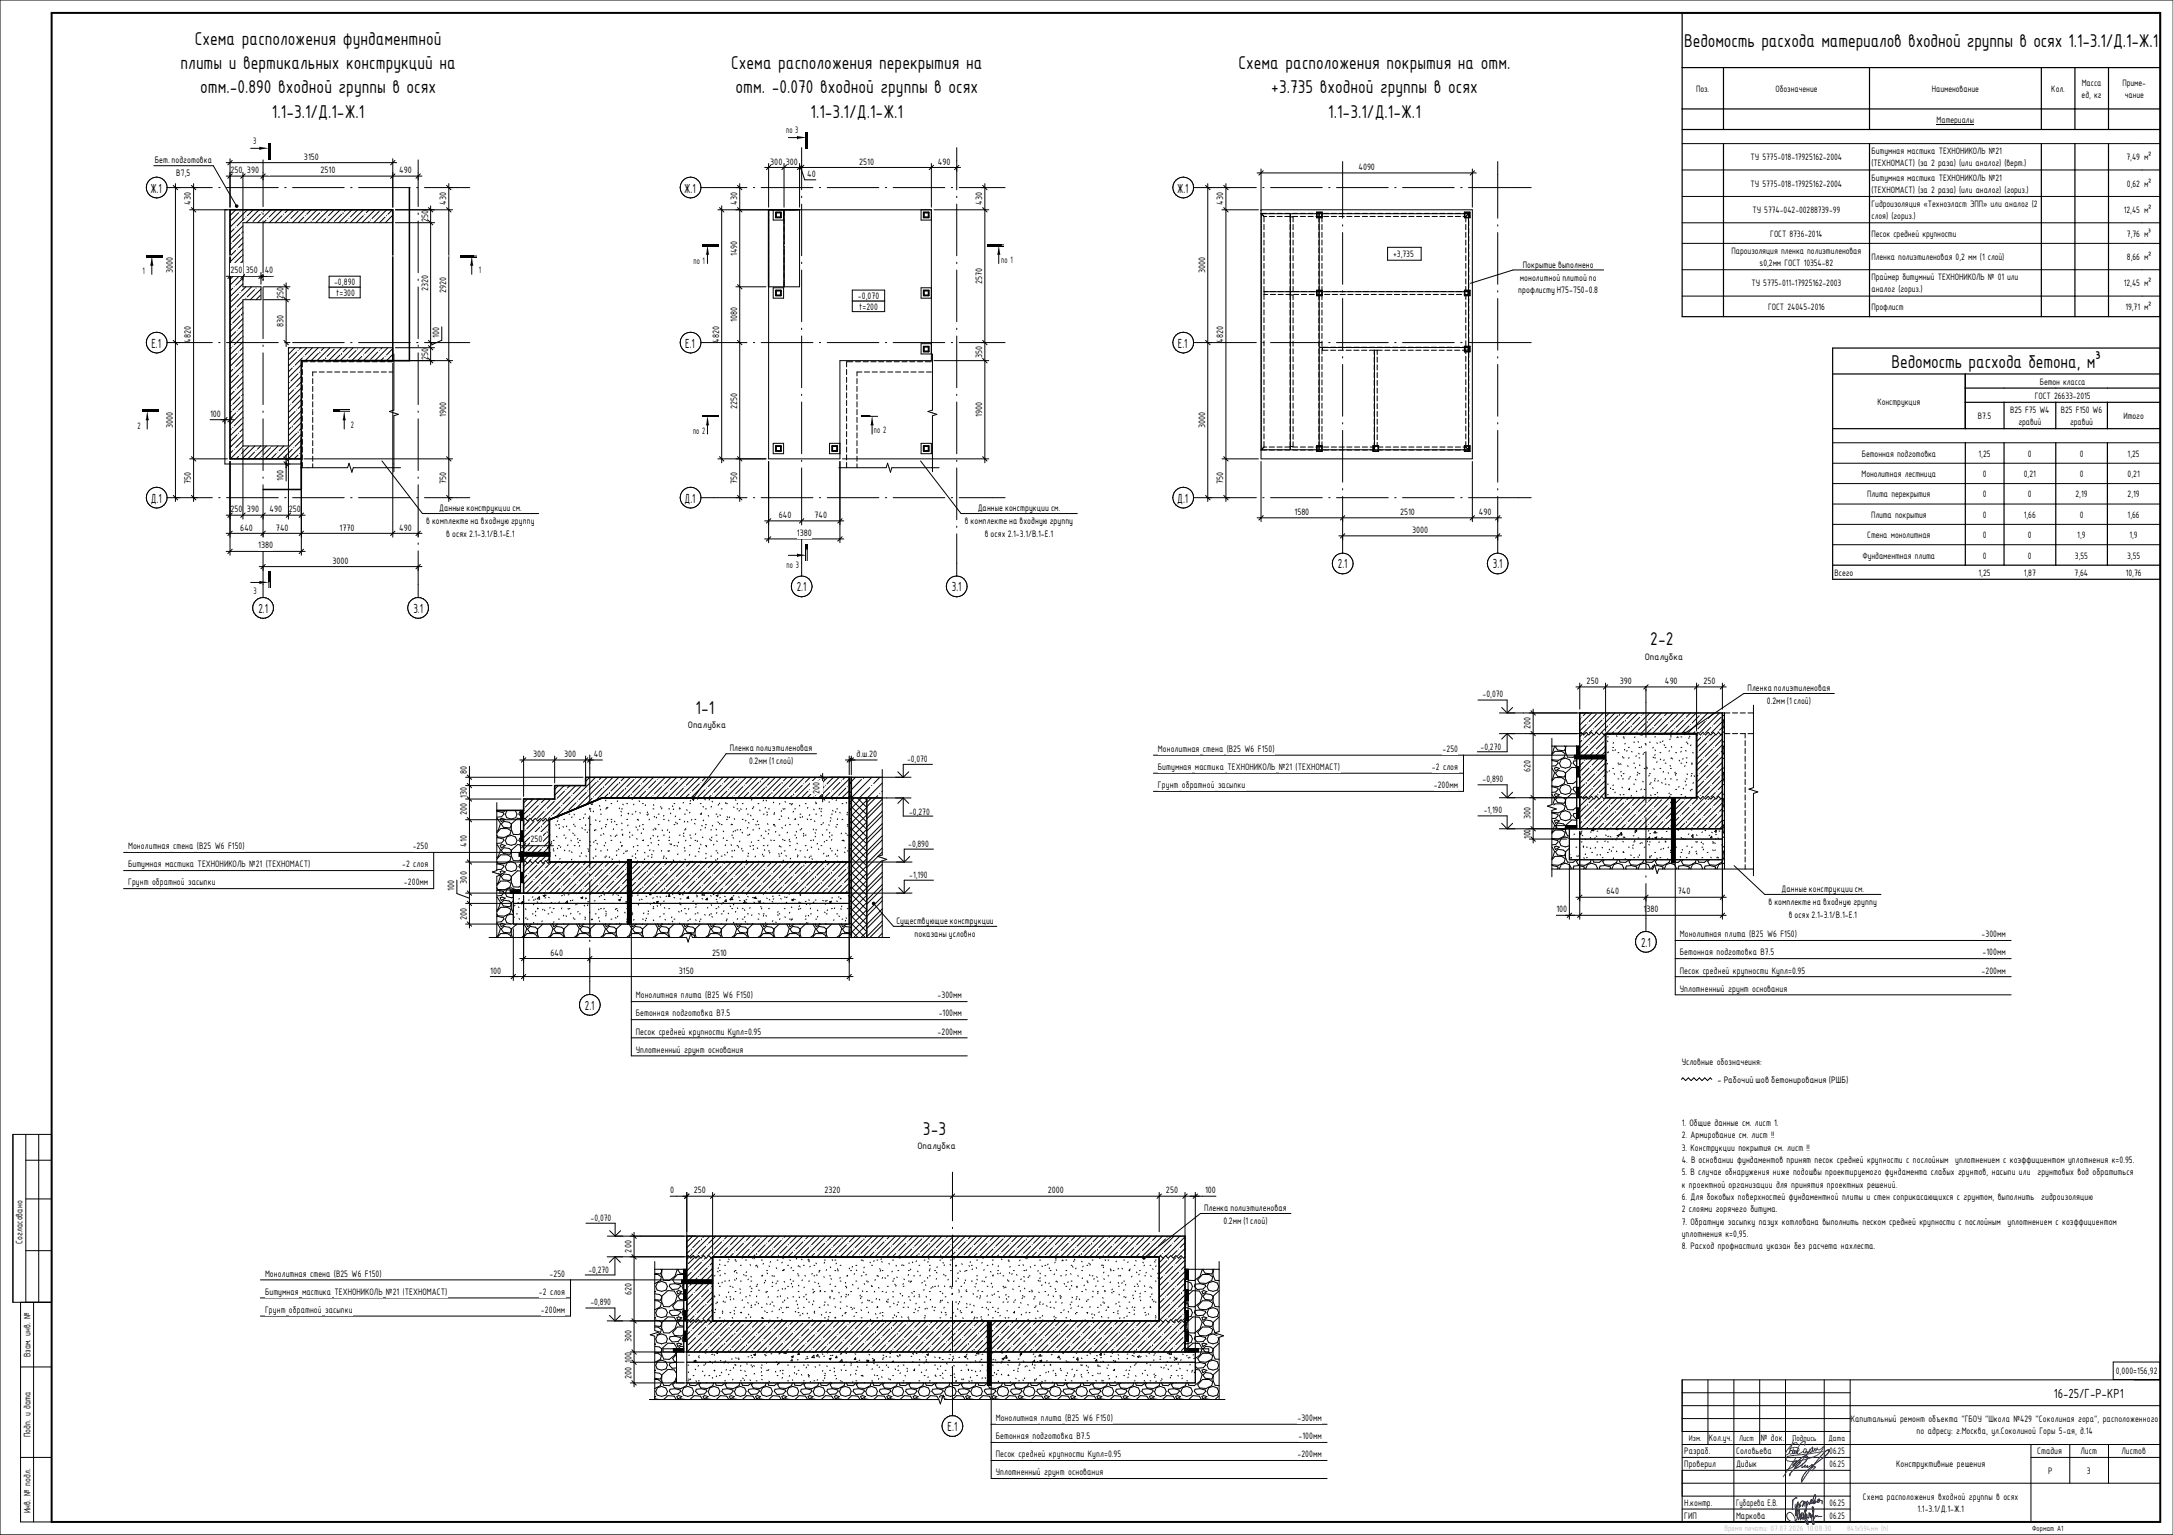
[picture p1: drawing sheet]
<svg xmlns="http://www.w3.org/2000/svg" width="841mm" height="594mm" viewBox="0 0 841 594" stroke-linecap="round" stroke-linejoin="round" font-family="sans-serif">
<defs><g id="words">
<g font-size="7.7">
<text x="75.4" y="17.2">Схема расположения фундаментной</text>
<text x="651.8" y="18.3">Ведомость расхода материалов входной группы в осях 1.1-3.1/Д.1-Ж.1</text>
<text x="69.9" y="26.7">плиты и вертикальных конструкций на</text>
<text x="283" y="26.7">Схема расположения перекрытия на</text>
<text x="479.3" y="26.7">Схема расположения покрытия на отм.</text>
<text x="77.5" y="36.2">отм.-0.890 входной группы в осях</text>
<text x="284.7" y="36.1">отм. -0.070 входной группы в осях</text>
<text x="492" y="36.1">+3.735 входной группы в осях</text>
<text x="105.2" y="45.6">1.1-3.1/Д.1-Ж.1</text>
<text x="313.7" y="45.6">1.1-3.1/Д.1-Ж.1</text>
<text x="514.1" y="45.6">1.1-3.1/Д.1-Ж.1</text>
<text x="732.1" y="142.5">Ведомость расхода бетона, м³</text>
<text x="638.7" y="249.7">2-2</text>
<text x="269.2" y="276.2">1-1</text>
<text x="357.2" y="439.2">3-3</text>
</g>
<g font-size="5.5">
<text x="58.2" y="74.5">Ж.1</text>
<text x="264.8" y="74.5">Ж.1</text>
<text x="455.5" y="74.5">Ж.1</text>
<text x="58.6" y="134.6">Е.1</text>
<text x="265.2" y="134.6">Е.1</text>
<text x="455.9" y="134.6">Е.1</text>
<text x="58.3" y="194.6">Д.1</text>
<text x="265" y="194.6">Д.1</text>
<text x="455.6" y="194.6">Д.1</text>
<text x="517.8" y="219.9">2.1</text>
<text x="577.8" y="219.9">3.1</text>
<text x="308.4" y="228.8">2.1</text>
<text x="368.4" y="228.8">3.1</text>
<text x="100" y="237.1">2.1</text>
<text x="160" y="237.1">3.1</text>
<text x="635.2" y="366.4">2.1</text>
<text x="226.4" y="390.7">2.1</text>
<text x="794.9" y="541">16-25/Г-Р-КР1</text>
<text x="366.8" y="553.7">Е.1</text>
</g>
<g font-size="3.9">
<text x="656.5" y="35.5">Поз.</text>
<text x="687.2" y="35.5">Обозначение</text>
<text x="747.6" y="35.5">Наименование</text>
<text x="793.9" y="35.5">Кол.</text>
<text x="805.7" y="33.1">Масса</text>
<text x="821.5" y="33.1">Приме-</text>
<text x="805.6" y="37.8">ед, кг</text>
<text x="822.3" y="37.8">чание</text>
<text x="749.5" y="47.5">Материалы</text>
<text x="304.2" y="51.6">по 3</text>
<text x="98" y="55.7">3</text>
<text x="724.3" y="59.7">Битумная мастика ТЕХНОНИКОЛЬ №21</text>
<text x="117.6" y="61.8">3150</text>
<text x="298.1" y="63.7">300 300</text>
<text x="332.5" y="63.7">2510</text>
<text x="362.9" y="63.7">490</text>
<text x="525.7" y="65.8">4090</text>
<text x="677.5" y="62.1">ТУ 5775-018-17925162-2004</text>
<text x="724.3" y="64.4">(ТЕХНОМАСТ) (за 2 раза) (или аналог) (верт.)</text>
<text x="823" y="62.1">7,49 м²</text>
<text x="89.2" y="67.1">250 390</text>
<text x="124" y="67.1">2510</text>
<text x="154.5" y="67.1">490</text>
<text x="312.4" y="68.5">40</text>
<text x="724.3" y="69.9">Битумная мастика ТЕХНОНИКОЛЬ №21</text>
<text x="677.5" y="72.3">ТУ 5775-018-17925162-2004</text>
<text x="724.3" y="74.6">(ТЕХНОМАСТ) (за 2 раза) (или аналог) (гориз.)</text>
<text x="823.2" y="72.3">0,62 м²</text>
<text x="73.9" y="79.3" transform="rotate(-90 73.9 79.3)">430</text>
<text x="172.7" y="79.3" transform="rotate(-90 172.7 79.3)">430</text>
<text x="285.3" y="79.3" transform="rotate(-90 285.3 79.3)">430</text>
<text x="380.2" y="79.3" transform="rotate(-90 380.2 79.3)">430</text>
<text x="473.5" y="79.3" transform="rotate(-90 473.5 79.3)">430</text>
<text x="678.3" y="82.5">ТУ 5774-042-00288739-99</text>
<text x="724.3" y="80.1">Гидроизоляция «Техноэласт ЭПП» или аналог (2</text>
<text x="821.9" y="82.5">12,45 м²</text>
<text x="165.7" y="86" transform="rotate(-90 165.7 86)">250</text>
<text x="724.3" y="84.8">слоя) (гориз.)</text>
<text x="685.1" y="91.6">ГОСТ 8736-2014</text>
<text x="724.3" y="91.6">Песок средней крупности</text>
<text x="823.2" y="91.6">7,76 м³</text>
<text x="268.4" y="102">по 1</text>
<text x="285.3" y="99.1" transform="rotate(-90 285.3 99.1)">1490</text>
<text x="387.5" y="101.8">по 1</text>
<text x="539.2" y="99.4">+3,735</text>
<text x="670.1" y="98.3">Пароизоляция пленка полиэтиленовая</text>
<text x="724.3" y="100.6">Пленка полиэтиленовая 0,2 мм (1 слой)</text>
<text x="823.2" y="100.6">8,66 м²</text>
<text x="55.1" y="106">1</text>
<text x="66.9" y="105.7" transform="rotate(-90 66.9 105.7)">3000</text>
<text x="89.2" y="105.7">250</text>
<text x="95.2" y="105.7">350</text>
<text x="102.4" y="105.7">40</text>
<text x="185.3" y="105.8">1</text>
<text x="466.4" y="105.7" transform="rotate(-90 466.4 105.7)">3000</text>
<text x="681" y="103">s0,2мм ГОСТ 10354-82</text>
<text x="129.3" y="110.5">-0,890</text>
<text x="165.7" y="112.5" transform="rotate(-90 165.7 112.5)">2320</text>
<text x="172.7" y="113.5" transform="rotate(-90 172.7 113.5)">2920</text>
<text x="380.2" y="110" transform="rotate(-90 380.2 110)">2570</text>
<text x="677.8" y="110.9">ТУ 5775-011-17925162-2003</text>
<text x="724.3" y="108.5">Праймер битумный ТЕХНОНИКОЛЬ № 01 или</text>
<text x="724.3" y="113.2">аналог (гориз.)</text>
<text x="821.9" y="110.9">12,45 м²</text>
<text x="109.7" y="115.8" transform="rotate(-90 109.7 115.8)">250</text>
<text x="130.1" y="114.5">t=300</text>
<text x="332" y="115.6">-0,070</text>
<text x="332.5" y="119.8">t=200</text>
<text x="684.3" y="119.9">ГОСТ 24045-2016</text>
<text x="724.3" y="119.9">Профлист</text>
<text x="822.6" y="119.9">19,71 м²</text>
<text x="285.3" y="124.7" transform="rotate(-90 285.3 124.7)">1080</text>
<text x="109.7" y="126.6" transform="rotate(-90 109.7 126.6)">830</text>
<text x="170" y="130.7" transform="rotate(-90 170 130.7)">100</text>
<text x="73.9" y="132.6" transform="rotate(-90 73.9 132.6)">4820</text>
<text x="278.3" y="132.6" transform="rotate(-90 278.3 132.6)">4820</text>
<text x="473.5" y="132.6" transform="rotate(-90 473.5 132.6)">4820</text>
<text x="165.7" y="139.4" transform="rotate(-90 165.7 139.4)">250</text>
<text x="380.2" y="138.4" transform="rotate(-90 380.2 138.4)">350</text>
<text x="789.4" y="148.8">Бетон класса</text>
<text x="787.5" y="154.3">ГОСТ 26633-2015</text>
<text x="81.3" y="161.3">100</text>
<text x="172.7" y="161.5" transform="rotate(-90 172.7 161.5)">1900</text>
<text x="285.3" y="158.2" transform="rotate(-90 285.3 158.2)">2250</text>
<text x="380.2" y="161.5" transform="rotate(-90 380.2 161.5)">1900</text>
<text x="726.6" y="156.7">Конструкция</text>
<text x="778" y="159.8">B25 F75 W4</text>
<text x="797.6" y="159.8">B25 F150 W6</text>
<text x="53.2" y="165.9">2</text>
<text x="66.9" y="165.7" transform="rotate(-90 66.9 165.7)">3000</text>
<text x="135.8" y="165.7">2</text>
<text x="268.2" y="168">по 2</text>
<text x="338.2" y="167.8">по 2</text>
<text x="466.4" y="165.7" transform="rotate(-90 466.4 165.7)">3000</text>
<text x="765.5" y="162.1">В7.5</text>
<text x="781.2" y="164.5">гравий</text>
<text x="801.2" y="164.5">гравий</text>
<text x="821.9" y="162.1">Итого</text>
<text x="720.6" y="176.7">Бетонная подготовка</text>
<text x="765.8" y="176.7">1,25</text>
<text x="784.9" y="176.7">0</text>
<text x="804.9" y="176.7">0</text>
<text x="823.5" y="176.7">1,25</text>
<text x="720.4" y="184.6">Монолитная лестница</text>
<text x="767.4" y="184.6">0</text>
<text x="783.3" y="184.6">0,21</text>
<text x="804.9" y="184.6">0</text>
<text x="823.5" y="184.6">0,21</text>
<text x="73.9" y="187.5" transform="rotate(-90 73.9 187.5)">750</text>
<text x="109.7" y="186.1" transform="rotate(-90 109.7 186.1)">100</text>
<text x="172.7" y="187.5" transform="rotate(-90 172.7 187.5)">750</text>
<text x="285.3" y="187.5" transform="rotate(-90 285.3 187.5)">750</text>
<text x="473.5" y="187.5" transform="rotate(-90 473.5 187.5)">750</text>
<text x="722.7" y="192.4">Плита перекрытия</text>
<text x="767.4" y="192.4">0</text>
<text x="784.9" y="192.4">0</text>
<text x="803.3" y="192.4">2,19</text>
<text x="823.5" y="192.4">2,19</text>
<text x="89.2" y="198.3">250 390</text>
<text x="104.3" y="198.3">490 250</text>
<text x="301.4" y="200.5">640</text>
<text x="315.2" y="200.5">740</text>
<text x="501" y="199.3">1580</text>
<text x="541.9" y="199.3">2510</text>
<text x="572.3" y="199.3">490</text>
<text x="724.2" y="200.4">Плита покрытия</text>
<text x="767.4" y="200.4">0</text>
<text x="783.3" y="200.4">1,66</text>
<text x="804.9" y="200.4">0</text>
<text x="823.5" y="200.4">1,66</text>
<text x="93" y="205.3">640</text>
<text x="106.8" y="205.3">740</text>
<text x="131.4" y="205.3">1770</text>
<text x="154.5" y="205.3">490</text>
<text x="308.4" y="207.3">1380</text>
<text x="546.5" y="206.3">3000</text>
<text x="722.7" y="208.2">Стена монолитная</text>
<text x="767.4" y="208.2">0</text>
<text x="784.9" y="208.2">0</text>
<text x="804" y="208.2">1,9</text>
<text x="824.2" y="208.2">1,9</text>
<text x="99.9" y="212.1">1380</text>
<text x="128.7" y="218.2">3000</text>
<text x="304.5" y="219.7">по 3</text>
<text x="720.8" y="216.2">Фундаментная плита</text>
<text x="767.4" y="216.2">0</text>
<text x="784.9" y="216.2">0</text>
<text x="803.1" y="216.2">3,55</text>
<text x="823.3" y="216.2">3,55</text>
<text x="710" y="222.8">Всего</text>
<text x="765.8" y="222.8">1,25</text>
<text x="783.3" y="222.8">1,87</text>
<text x="802.9" y="222.8">7,64</text>
<text x="822.7" y="222.8">10,76</text>
<text x="98.1" y="230">3</text>
<text x="573.8" y="269.9">-0,070</text>
<text x="614.1" y="264.8">250</text>
<text x="626.9" y="264.8">390</text>
<text x="644.4" y="264.8">490</text>
<text x="659.3" y="264.8">250</text>
<text x="592.4" y="282.3" transform="rotate(-90 592.4 282.3)">200</text>
<text x="206.3" y="293">300</text>
<text x="218.3" y="293">300</text>
<text x="229.9" y="293">40</text>
<text x="331.5" y="293">д.ш.20</text>
<text x="448.1" y="291">Монолитная</text>
<text x="465.6" y="291">стена</text>
<text x="474.8" y="291">(</text>
<text x="475.7" y="291">В25 W6 F150)</text>
<text x="558.3" y="291">-250</text>
<text x="573" y="290.4">-0,270</text>
<text x="180.7" y="299.7" transform="rotate(-90 180.7 299.7)">80</text>
<text x="351.1" y="294.8">-0,070</text>
<text x="448.1" y="298">Битумная</text>
<text x="462.5" y="298">мастика</text>
<text x="475.1" y="298">ТЕХНОНИКОЛЬ</text>
<text x="495" y="298">№21 (ТЕХНОМАСТ)</text>
<text x="554.2" y="298">-2 слоя</text>
<text x="592.4" y="298.7" transform="rotate(-90 592.4 298.7)">620</text>
<text x="448.1" y="305">Грунт</text>
<text x="457.4" y="305">обратной</text>
<text x="471.4" y="305">засыпки</text>
<text x="554.9" y="305">-200мм</text>
<text x="573.8" y="302.7">-0,890</text>
<text x="180.7" y="308.7" transform="rotate(-90 180.7 308.7)">130</text>
<text x="317.2" y="307.2" transform="rotate(-90 317.2 307.2)">200</text>
<text x="180.7" y="315.6" transform="rotate(-90 180.7 315.6)">200</text>
<text x="351.9" y="315.3">-0,270</text>
<text x="574.3" y="314.7">-1,190</text>
<text x="592.4" y="317.1" transform="rotate(-90 592.4 317.1)">300</text>
<text x="49.6" y="328.7">Монолитная</text>
<text x="67" y="328.7">стена</text>
<text x="76.2" y="328.7">(</text>
<text x="77.1" y="328.7">В25 W6 F150)</text>
<text x="159.7" y="328.7">-250</text>
<text x="180.7" y="327.6" transform="rotate(-90 180.7 327.6)">410</text>
<text x="205.3" y="326.1">250</text>
<text x="351.5" y="327.6">-0,890</text>
<text x="592.4" y="324.9" transform="rotate(-90 592.4 324.9)">100</text>
<text x="49.6" y="335.7">Битумная</text>
<text x="63.9" y="335.7">мастика</text>
<text x="76.5" y="335.7">ТЕХНОНИКОЛЬ</text>
<text x="96.4" y="335.7">№21 (ТЕХНОМАСТ)</text>
<text x="155.6" y="335.7">-2 слоя</text>
<text x="180.7" y="342" transform="rotate(-90 180.7 342)">300</text>
<text x="351.9" y="339.6">-1,190</text>
<text x="49.6" y="342.6">Грунт</text>
<text x="58.8" y="342.6">обратной</text>
<text x="72.9" y="342.6">засыпки</text>
<text x="156.3" y="342.6">-200мм</text>
<text x="175.8" y="344.8" transform="rotate(-90 175.8 344.8)">100</text>
<text x="621.8" y="346.2">640</text>
<text x="649.4" y="346.2">740</text>
<text x="602.4" y="353.1">100</text>
<text x="636.1" y="353.1">1380</text>
<text x="180.7" y="356" transform="rotate(-90 180.7 356)">200</text>
<text x="650.2" y="362.8">Монолитная</text>
<text x="667.6" y="362.8">плита</text>
<text x="677" y="362.8">(</text>
<text x="677.9" y="362.8">В25 W6 F150)</text>
<text x="766.9" y="362.8">-300мм</text>
<text x="213" y="369.9">640</text>
<text x="275.6" y="369.9">2510</text>
<text x="650.2" y="369.7">Бетонная</text>
<text x="664.3" y="369.7">подготовка</text>
<text x="681.4" y="369.7">В7.5</text>
<text x="767.3" y="369.7">-100мм</text>
<text x="189.7" y="376.9">100</text>
<text x="262.8" y="376.9">3150</text>
<text x="650.2" y="376.8">Песок</text>
<text x="659" y="376.8">средней</text>
<text x="670.7" y="376.8">крупности</text>
<text x="685.8" y="376.8">Купл=0.95</text>
<text x="766.9" y="376.8">-200мм</text>
<text x="650.2" y="383.8">Уплотненный</text>
<text x="668.9" y="383.8">грунт</text>
<text x="678.1" y="383.8">основания</text>
<text x="246.1" y="386.4">Монолитная</text>
<text x="263.5" y="386.4">плита</text>
<text x="273" y="386.4">(</text>
<text x="273.8" y="386.4">В25 W6 F150)</text>
<text x="362.8" y="386.4">-300мм</text>
<text x="246.1" y="393.4">Бетонная</text>
<text x="260.3" y="393.4">подготовка</text>
<text x="277.3" y="393.4">В7.5</text>
<text x="363.3" y="393.4">-100мм</text>
<text x="246.1" y="400.4">Песок</text>
<text x="254.9" y="400.4">средней</text>
<text x="266.6" y="400.4">крупности</text>
<text x="281.7" y="400.4">Купл=0.95</text>
<text x="362.8" y="400.4">-200мм</text>
<text x="246.1" y="407.4">Уплотненный</text>
<text x="264.8" y="407.4">грунт</text>
<text x="274.1" y="407.4">основания</text>
<text x="650.9" y="412.4">Условные обозначеиня:</text>
<text x="650.9" y="435.8">1. Общие данные см. лист 1.</text>
<text x="650.9" y="440.6">2. Армирование см. лист !!</text>
<text x="650.9" y="445.3">3. Конструкции покрытия см. лист !!</text>
<text x="650.9" y="450.1">4. В основании фундаментов принят песок средней крупности с послойным уплотнением с коэффициентом уплотнения к=0.95.</text>
<text x="650.9" y="454.9">5. В случае обнаружения ниже подошвы проектируемого фундамента слабых грунтов, насыпи или грунтовых вод обратиться</text>
<text x="259.4" y="461.9">0</text>
<text x="268.5" y="461.9">250</text>
<text x="319.1" y="461.9">2320</text>
<text x="405.5" y="461.9">2000</text>
<text x="451.3" y="461.9">250</text>
<text x="466.4" y="461.9">100</text>
<text x="650.9" y="459.7">к проектной организации для принятия проектных решений.</text>
<text x="650.9" y="464.4">6. Для боковых поверхностей фундаментной плиты и стен соприкасающихся с грунтом, выполнить гидроизоляцию</text>
<text x="228.6" y="472.4">-0,070</text>
<text x="650.9" y="469.2">2 слоями горячего битума.</text>
<text x="650.9" y="473.9">7. Обратную засыпку пазух котлована выполнить песком средней крупности с послойным уплотнением с коэффициентом</text>
<text x="650.9" y="478.7">уплотнения к=0,95.</text>
<text x="8.8" y="481.4" transform="rotate(-90 8.8 481.4)">Согласовано</text>
<text x="244.4" y="484.8" transform="rotate(-90 244.4 484.8)">200</text>
<text x="650.9" y="483.4">8. Расход профнастила указан без расчета нахлеста.</text>
<text x="102.6" y="494.1">Монолитная</text>
<text x="120" y="494.1">стена</text>
<text x="129.2" y="494.1">(</text>
<text x="130.1" y="494.1">В25 W6 F150)</text>
<text x="212.7" y="494.1">-250</text>
<text x="227.7" y="492.8">-0,270</text>
<text x="102.6" y="501.1">Битумная</text>
<text x="116.9" y="501.1">мастика</text>
<text x="129.5" y="501.1">ТЕХНОНИКОЛЬ</text>
<text x="149.4" y="501.1">№21 (ТЕХНОМАСТ)</text>
<text x="208.6" y="501.1">-2 слоя</text>
<text x="244.4" y="501.2" transform="rotate(-90 244.4 501.2)">620</text>
<text x="102.6" y="508.1">Грунт</text>
<text x="111.8" y="508.1">обратной</text>
<text x="125.9" y="508.1">засыпки</text>
<text x="209.3" y="508.1">-200мм</text>
<text x="228.5" y="505.2">-0,890</text>
<text x="244.4" y="519.6" transform="rotate(-90 244.4 519.6)">300</text>
<text x="11.8" y="525.3" transform="rotate(-90 11.8 525.3)">Взам. инв. №</text>
<text x="244.4" y="533.6" transform="rotate(-90 244.4 533.6)">200 100</text>
<text x="818.9" y="532">0,000=156,92</text>
<text x="385.4" y="550">Монолитная</text>
<text x="402.8" y="550">плита</text>
<text x="412.3" y="550">(</text>
<text x="413.1" y="550">В25 W6 F150)</text>
<text x="502.2" y="550">-300мм</text>
<text x="716.3" y="550.2">Капитальный ремонт объекта &quot;ГБОУ &quot;Школа №429 &quot;Соколиная гора&quot;, расположенного</text>
<text x="11.8" y="556.2" transform="rotate(-90 11.8 556.2)">Подп. и дата</text>
<text x="385.4" y="557">Бетонная</text>
<text x="399.6" y="557">подготовка</text>
<text x="416.6" y="557">В7.5</text>
<text x="502.6" y="557">-100мм</text>
<text x="661.4" y="557.7">Кол.уч.</text>
<text x="681.5" y="557.7">№ док.</text>
<text x="741.8" y="554.9">по адресу: г.Москва, ул.Соколиной Горы 5-ая, д.14</text>
<text x="651.9" y="562.9">Разраб.</text>
<text x="671.9" y="562.9">Соловьева</text>
<text x="708.1" y="562.9">06.25</text>
<text x="788.5" y="562.7">Стадия</text>
<text x="805.3" y="562.7">Лист</text>
<text x="821.1" y="562.7">Листов</text>
<text x="385.4" y="564">Песок</text>
<text x="394.3" y="564">средней</text>
<text x="405.9" y="564">крупности</text>
<text x="421" y="564">Купл=0.95</text>
<text x="502.2" y="564">-200мм</text>
<text x="651.9" y="567.9">Проверил</text>
<text x="671.9" y="567.9">Дидык</text>
<text x="708.1" y="567.9">06.25</text>
<text x="733.9" y="567.9">Конструктивные решения</text>
<text x="385.4" y="571">Уплотненный</text>
<text x="404.1" y="571">грунт</text>
<text x="413.4" y="571">основания</text>
<text x="792.6" y="570.5">Р</text>
<text x="807.7" y="570.4">3</text>
<text x="721" y="580.5">Схема расположения входной группы в осях</text>
<text x="11.8" y="585.7" transform="rotate(-90 11.8 585.7)">Инв. № подл.</text>
<text x="651.9" y="587.8">ГИП</text>
<text x="651.9" y="582.8">Н.контр.</text>
<text x="671.9" y="587.8">Маркова</text>
<text x="671.9" y="582.8">Губарева Е.В.</text>
<text x="708.1" y="587.8">06.25</text>
<text x="708.1" y="582.8">06.25</text>
<text x="742.1" y="585.3">1.1-3.1/Д.1-Ж.1</text>
</g>
<g font-size="3.5">
<text x="59.9" y="63.2">Бет. подготовка</text>
<text x="68.2" y="68.2">В7,5</text>
<text x="589.4" y="103.6">Покрытие выполнено</text>
<text x="587.6" y="113.6">профлисту Н75-750-0.8</text>
<text x="588.2" y="108.6">монолитной плитой по</text>
<text x="170" y="197.9">Данные конструкции см.</text>
<text x="378.4" y="197.9">Данные конструкции см.</text>
<text x="165" y="202.9">в комплекте на входную группу</text>
<text x="373.4" y="202.9">в комплекте на входную группу</text>
<text x="172.7" y="207.9">в осях 2.1-3.1/В.1-Е.1</text>
<text x="381.2" y="207.9">в осях 2.1-3.1/В.1-Е.1</text>
<text x="636.6" y="255.3">Опалубка</text>
<text x="676.4" y="267.5">Пленка полиэтиленовая</text>
<text x="683.9" y="272.5">0.2мм (1 слой)</text>
<text x="266.2" y="281.7">Опалубка</text>
<text x="282.5" y="290.8">Пленка полиэтиленовая</text>
<text x="289.9" y="295.8">0.2мм (1 слой)</text>
<text x="689.5" y="345.3">Данные конструкции см.</text>
<text x="684.5" y="350.3">в комплекте на входную группу</text>
<text x="346.9" y="357.6">Существующие конструкции</text>
<text x="692.3" y="355.3">в осях 2.1-3.1/В.1-Е.1</text>
<text x="353.9" y="362.7">показаны условно</text>
<text x="664.7" y="419">- Рабочий шов бетонирования (РШБ)</text>
<text x="355.1" y="444.7">Опалубка</text>
<text x="466" y="468.8">Пленка полиэтиленовая</text>
<text x="473.5" y="473.8">0.2мм (1 слой)</text>
<text x="653.7" y="557.8">Изм.</text>
<text x="673.1" y="557.7">Лист</text>
<text x="693.8" y="557.7">Подпись</text>
<text x="707.7" y="557.7">Дата</text>
</g>
<text font-size="3.4" fill="#c0c0c0" x="667.4" y="592.7">Время печати: 07.07.2026 10:08:30</text>
<text font-size="3.2" fill="#c0c0c0" x="714.9" y="592.7">841х594мм (h)</text>
<text font-size="3.2" x="786.5" y="592.5">Формат А1</text>
</g></defs>
<g fill="none" stroke="#000" stroke-width=".39">
<path d="M87 81.2h65v5h-58v24.8h7v5h-7v56.6h17.6v-38h40.4v5h-35.4v40h-29.6zM89 81.2v96.4h27.6M89.6 94.1h-.1M90.6 88.5l-1.6 1.7M91.2 87.9v.1M91.2 96.9l-2.2 2.2M91.3 81.2l-2.3 2.2M91.8 96.4h.1M92.3 82.3l-2.8 2.9M92.9 90.8l-2.8 2.8M92.9 81.7v.1M93.5 90.2h.1"/>
<path d="M93.5 99.2l-2.9 2.8M93.5 81.2h.1M94 89.7h.1M94 98.6h.1M94 87.4l-5 5M94 91.9l-5 5M94 96.4l-5 5M94 94.1l-1.7 1.7M94.6 84.6l-2.8 2.8M95.2 84h.1M95.8 81.2l-6.8 6.7M98 81.2l-2.3 2.3"/>
<path d="M100.2 81.2l-5 5M100.8 82.9l-2.8 2.8M101.3 82.3h.1M102.5 81.2l-.6 .6M103 85.2l-1 1M103.5 84.6h.1M104.7 81.2l-5 5M106.9 81.2l-2.8 2.8M109.2 83.5l-2.7 2.7M109.2 81.2l-5 5M109.8 82.9h-.1M111.4 85.7l-.4 .5"/>
<path d="M111.5 81.2l-1.2 1.1M112 85.1v.1M113.7 81.2l-5 5M115.4 81.8l-2.8 2.8M116 81.2h-.1M117.6 84l-2.2 2.2M118.2 81.2l-5 5M118.2 83.4v.1M120.4 81.2l-1.7 1.7M120.4 85.7h.1M122.7 81.2l-5 5M123.8 82.3l-2.9 2.9"/>
<path d="M124.4 81.7l-.1 .1M124.9 81.2h.1M126 84.6l-1.6 1.6M126.6 84h.1M127.2 81.2l-5 5M129.4 81.2l-2.3 2.3M131.7 81.2l-5 5M132.2 82.9l-2.8 2.8M132.8 82.3h.1M133.9 81.2l-.6 .6M134.5 85.2l-1.1 1M135 84.6h.1"/>
<path d="M136.1 81.2l-5 5M138.4 81.2l-2.8 2.8M140.6 83.5l-2.7 2.7M140.7 81.2l-5.1 5M141.2 82.9h.1M142.9 85.7l-.5 .5M142.9 81.2l-1.2 1.1M143.4 85.1v.1M145.2 81.2l-5.1 5M146.8 81.8l-2.8 2.8M147.4 81.2h.1M149 84l-2.1 2.2"/>
<path d="M149.6 83.4v.1M149.6 81.2l-4.9 5M151.8 85.7h.1M151.9 81.2l-1.7 1.7M152 83.3l-2.9 2.9M89.5 103.1l-.5 .5M90.1 111.5l-1.1 1.1M90.1 102.5v.1M90.6 120l-1.6 1.6M90.7 111h-.1M91.2 119.4h.1M91.8 105.4l-2.8 2.7"/>
<path d="M92.3 113.8l-2.8 2.8M92.4 104.8h-.1M92.9 113.2h.1M94 100.9l-5 5M94 105.4l-5 5M94 109.9l-5 5M94 103.1l-1.1 1.1M94 107.6l-2.8 2.8M94 118.8l-5 5M94 116.6l-2.2 2.2M95.1 111l-1.6 1.6M95.2 115.4v.1"/>
<path d="M97.4 111l-8.4 8.3M98.5 112.1l-2.8 2.8M99.1 111.5h.1M100.8 114.3l-1.7 1.7M101 111.8l-4.1 4.2M89.5 125.6h.1M89.5 134.5l-.5 .5M90.1 134h.1M91.2 128.4l-2.2 2.2M91.8 127.8h.1M91.8 136.8l-2.8 2.7M92.3 136.2h.1"/>
<path d="M92.9 122.2l-2.8 2.8M93.5 121.6h.1M93.5 130.6l-2.9 2.8M94 121.1h.1M94 130h.1M94 123.3l-5 5M94 127.8l-5 5M94 132.3l-5 5M94 136.8l-5 5M94 125.6l-1.7 1.7M94 134.5l-1.1 1.2M94 139.1l-2.8 2.8"/>
<path d="M111.9 134.6l-.3 .3M114.2 134.6l-2.6 2.6M114.8 136.2l-2.8 2.9M115.4 135.6v.1M116.4 134.6l-.5 .5M117.1 138.5l-2.9 2.8M117.6 137.9h.1M118.7 134.6l-7.1 7M119 140h-2v2M120 140h2M120.9 134.6l-2.7 2.8M123 140h2"/>
<path d="M123.2 134.6l-5 5M123.2 136.8l-2.8 2.8M123.8 136.2h.1M125.4 134.6l-1.1 1.1M125.5 139.1l-.6 .5M126 138.5h.1M126 140h2M127.7 134.6l-5 5M129 140h2M129.4 135.1l-2.8 2.8M131.6 137.4l-2.2 2.2M132 140h2"/>
<path d="M132.2 134.6l-5 5M132.2 136.8h.1M134.4 134.6l-1.6 1.6M134.5 139v.1M135 140h2M136.7 134.6l-5 5M137.8 135.7l-2.8 2.8M138 140h2M138.4 135.1h.1M140 137.9l-1.6 1.7M140.6 137.3v.1M141 140h2"/>
<path d="M141.1 134.6l-5 5M142.9 139.6h.1M143.4 134.6l-2.2 2.2M144 140h2M145.6 134.6l-5 5M146.2 136.2l-2.8 2.9M146.8 135.6v.1M147 140h2M147.9 134.6l-.5 .5M148.5 138.5l-1.1 1.1M149.1 137.9h-.1M150 140h2"/>
<path d="M150.1 134.6l-5 5M152 137.2l-2.4 2.4M152 134.9l-2.4 2.5M152 139.4l-.2 .2M152.4 137v21.7l-1.7 .6 3.5 1.1-1.8 .5v21.7M89.6 157h-.1M90.1 143l-1.1 1.1M90.6 142.4h.1M90.6 151.4l-1.6 1.6M91.2 150.8h.1M91.2 159.8l-2.2 2.2M91.8 159.2v.1"/>
<path d="M92.3 145.2l-2.8 2.8M92.9 144.7h.1M92.9 153.6l-2.8 2.9M93.5 153v.1M94 152.5h.1M94 141.3l-5 5M94 145.8l-5 5M94 150.3l-5 5M94 154.8l-5 5M94 159.3l-5 5M94 143.6l-.5 .5M94 148l-2.2 2.3"/>
<path d="M94 157l-1.7 1.7M112 157l-.4 .4M112 148h.1M112.6 156.4v.1M113.1 142.4l-1.5 1.5M113.7 150.8l-2.1 2.1M113.7 141.8v.1M114.2 159.3l-2.6 2.5M114.3 150.2l-.1 .1M114.8 158.7h.1M115.4 144.7l-2.8 2.7M115.9 153.1l-2.8 2.8"/>
<path d="M116 144.1h-.1M116.5 152.5h.1M116.6 141.1l-5 5M116.6 143.4l-.1 .2M116.6 147.9l-1.8 1.8M116.6 145.6l-5 5M116.6 150.1l-5 5M116.6 154.6l-5 5M116.6 159.1l-5 5M116.6 156.8l-1.2 1.3M117 143v2M117 146v2"/>
<path d="M117 149v2M117 152v2M117 155v2M117 158v2M121 146.5v2M121 149.5v2M121 152.5v2M121 155.5v2M121 158.5v2M122.5 144h-1.5v1.5M123.5 144h2M126.5 144h2"/>
<path d="M129.5 144h2M132.5 144h2M135.6 144h1.9M138.5 144h2M141.5 144h2.1M144.5 144h2M147.5 144h2M150.5 144h1.5M89.5 166l-.5 .5M90.1 174.4l-1.1 1.1M90.1 165.4h.1M90.7 173.8l-.1 .1"/>
<path d="M91.8 168.2l-2.8 2.8M92.3 176.7l-.9 .9M92.4 167.6l-.1 .1M92.9 176.1h.1M93.5 162.1l-2.9 2.7M94 161.5h.1M94 163.7l-5 5M94 168.2l-5 5M94 166l-1.1 1.1M94 170.5l-2.8 2.8M94.1 172.6l-4.9 5M96.3 172.7l-2.8 2.8"/>
<path d="M98.5 175l-2.6 2.6M98.6 172.6l-5 5M99.1 174.4h.1M100.8 177.2l-.4 .4M100.9 172.6l-1.2 1.3M101.3 176.6v.1M103.1 172.6l-5 5M104.7 173.3l-2.8 2.8M105.2 172.7h.1M106.9 175.5l-2 2.1M107.5 175h.1M107.6 172.6l-5 5"/>
<path d="M109.7 177.2h.1M109.9 172.6l-1.8 1.8M112.6 165.4l-1 .9M113.1 164.8h.1M113.1 173.9l-2.8 2.8M113.7 173.3h.1M114.8 167.7l-2.8 2.8M115.4 167.1h.1M115.4 176.1l-1.6 1.5M115.9 175.5h.1M116.5 161.5l-2.8 2.8M116.6 163.6l-5 5"/>
<path d="M116.6 168.1l-9.5 9.5M116.6 172.6l-5 5M116.6 177.1l-.5 .5M116.6 165.8l-.7 .7M116.6 170.3l-2.4 2.4M116.6 174.8l-.1 .2M117 161v2M117 164v2M117 167v2M117 170v2M117 173v2M117 176v2"/>
<path d="M117 179v2M121 161.5v2M121 164.5v2M121 167.5v2M121 170.5v2M121 173.5v2M121 176.5v2M121 179.5v1.5M116.2 181h18.3l.6-1.7 1.1 3.5 .5-1.8h18.3"/>
</g>
<path d="M158.5 72.6v67h-41.9v49.8h-14.8M152 139.6v-58.4h-63v96.4h27.6" fill="none" stroke="#000" stroke-width=".59"/>
<g fill="#fff">
<path d="M226.7 300.8h102v8h-102z"/>
<path d="M202.6 304h30.3v13.2h-30.3z"/>
<path d="M202.6 317.5h10v15.8h-10z"/>
<path d="M202.6 333.6h126.1v12.1h-126.1z"/>
<path d="M198.7 349.6h130v8h-130z"/>
<path d="M198.7 345.7h130v3.9h-130z"/>
<path d="M212.6 308.8h116.1v24.8h-116.1z"/>
</g>
<path d="M201.5 313.6h1.1v4h-1.1zM201.5 321.6h1.1v4h-1.1zM201.5 329.6h1.1v4h-1.1zM201.5 337.7h1.1v3.9h-1.1zM197.4 344.4h4.1v1.3h-4.1z" fill="#000"/>
<g fill="none" stroke="#000" stroke-width=".39">
<path d="M341.5 297.8v33.1l-1.8 .6 3.5 1.1-1.7 .6v29.6M192.3 314.1l2.6 .5 .1 .5-.9 1-1.8 .2M192.3 316.9h.3l1.1 1.8-.8 2.6-.6 .5M192.3 313.6h10.3M192.3 310.6v26.3l-1.8 .6 3.5 1.1-1.7 .5v23.7M192.6 313.6l2.6 .3 .6-.3M193.6 317l.7-.3 1.2 .4-1.5 .9zM194 318.9l1-1 2.1 .3 .8 .7v.6l-.5 1-2.6-.3zM196.3 313.6l-.7 1.5M199.2 313.6l.9 1.5-.5 1.4-1.7 .5-1.8-.5-.6-1.4M201.5 314.2l-.4 .1-.3 .8 .7 .7M201.5 316.8l-1.2-.1-2.3 2.2-.1 2.1 .8 1.9 2.1 .1 .7-.5"/>
<path d="M201.5 313.6v32.1M201.5 317.6h1.1M202.6 312v33.7M202.6 317.2l.6-.5 1 1.1 .9-1.1 1.1 1.1 1-1.1 1 1.1 1-1.1 .9 1.1 1.1-1.1 1 1.1 .4-.6M202.8 312.8l-.1 .1M203.7 309.2h-1.1v1.7M204.2 309.2l-1.6 1.5M204.4 315.7l-1.2 1.2M204.7 309.2h2M204.8 317.5l-2.2 2.2M205 315.1h.1M206.1 309.5l-2.8 2.8"/>
<path d="M206.7 317.9l-2.8 2.9M207.6 309.2h2.1M208.4 311.8l-2.8 2.8M208.7 309.2l-6.1 6M208.9 311.2h.1M209.3 317.5l-6.7 6.7M209.5 319.6h.1M210.6 314l-2.8 2.8M210.7 309.2h1.9M210.9 309.2l-1.4 1.4M211.2 313.4h.1M211.5 317.5l-1.4 1.6"/>
<path d="M212.6 318.7l-10 10M212.9 316.3l-.7 .6M213.1 309.2l-7.7 7.7M213.4 315.7h.1M214 316.7l-1.4 .5M214.5 310.1l-2.7 2.8M214.7 307.1v2.1h-1M215.1 309.5h.1M215.1 319.2l.2 .2M215.6 304h-.9v2.2M215.9 316.4l.1 .3M215.9 317.6l-.2 .3"/>
<path d="M216.1 304l-1.4 1.5M216.2 319.2h.3M216.7 304h2M216.8 312.3l-2.8 2.8M216.8 315.5l-1.8 .8M217.4 311.7l-.1 .1M217.9 319.9l.2 .3M218.2 317.1h.3M218.4 304l-3.7 3.7M218.5 306.2l-2.9 2.7M219 314.6h.1M219.1 305.6h-.1"/>
<path d="M219.4 319.7l-.2 .3M219.5 314.4l.1 .2M219.6 314.4l-1.9 .7M219.6 314h.1M219.7 304h2M220.2 315.1h.4M220.6 304l-1 1M220.7 308.4l-2.8 2.8M221.3 307.8h.1M221.4 316.1l-.2 .3M222.1 318.9l-.1 .3M222.2 315.1l.1 .3"/>
<path d="M222.3 313.2l-1.8 .8M222.5 319.6l.1 .3M222.7 304h2M222.8 304l-12.8 12.9M223 310.6l-2.8 2.8M223.6 310l-.1 .1M224.3 317.1h.3M224.7 304.5l-2.9 2.8M225.1 312.1l-1.8 .7M225.7 304h1M225.9 316.4l-.1 .3M226.3 315.1h.4"/>
<path d="M226.7 319.2l-.2 .3M226.9 306.7l-2.8 2.8M227.5 306.1v.1M227.7 316.6l.2 .3M227.9 310.9l-1.9 .8M228.3 300.8l-1.6 1.6M228.3 313.1h.4M228.3 319.2h.4M228.5 313.8l.1 .3M229 311.1l-.2 .3M229.2 308.9l-2.5 2.5M229.2 311l.2 .3"/>
<path d="M229.7 308.4h.1M229.7 313.9l-.1 .3M230.5 300.8l-15.4 15.4M230.5 317.3l.2 .3M230.7 309.8l-1.9 .8M230.8 302.8l-2.8 2.8M231.4 302.2h.1M231.6 309.4l1.4-.6-20.4 8.4M232 311.7l.2 .3M232.2 317.7l-.1 .3M232.4 315.1h.3M232.5 313.2l-.2 .3"/>
<path d="M232.8 300.8l-.9 .9M233 305l-2.7 2.8M233.6 304.5h.1M234.3 319.8l.1 .3M234.4 309h.4M234.4 313.1h.4M234.4 319.2h.4M234.5 309.7l-.1 .2M234.8 312.5l.1 .3M235 300.8l-12.2 12.2M235 317l.2 .3M235.3 312.4l-.2 .3"/>
<path d="M235.3 307.3l-1.5 1.5M235.9 306.7h.1M236.5 311h.3M236.5 317.1h.3M236.8 318l-.2 .3M237 301.1l-2.8 2.8M237.4 308.8v.2M237.8 317.8l.2 .3M238.5 319.2h.3M239.1 309.9l-.2 .3M239.2 303.4l-2.8 2.8M239.5 300.8l-9 9"/>
<path d="M239.8 302.8h.1M239.8 312.7l-.2 .3M240.3 314l.2 .3M240.5 313.1h.4M240.5 315.5l-.1 .3M240.6 318.5l.1 .3M241 311.2l.2 .3M241.5 305.6l-2.8 2.8M241.8 300.8l-1.4 1.4M242.1 305h.1M242.6 311h.3M242.6 317.1h.3"/>
<path d="M243.1 314.7l.1 .3M243.1 319.3l-.2 .3M243.3 314.7l-.1 .3M243.7 307.8l-1 1M244 300.8l-8 8M244.3 307.3h.1M244.6 309h.3M244.6 315.1h.3M244.6 309.2l.1 .3M245.4 311.2l-.2 .3M245.4 301.7l-2.8 2.8M246 301.1h.1"/>
<path d="M246.1 320l.2 .3M246.1 314l-.1 .3M246.6 317.1h.4M246.9 317.2l.2 .3M247.4 309.9l.1 .3M247.6 319.5l-.2 .3M247.6 303.9l-2.7 2.8M247.6 314.5l.2 .2M248.2 303.3v.1M248.5 300.8l-8 8M248.7 311h.3M248.7 319.2h.3"/>
<path d="M249.9 306.2l-2.7 2.6M249.9 311.5l-.2 .3M250.4 315.2l.2 .3M250.5 305.6h.1M250.7 314.2l-.2 .3M250.7 309h.3M250.7 315.1h.3M250.7 300.8l-1.9 2M251.4 317l-.2 .3M252.1 308.4l-.4 .4M252.7 307.8h.1M252.7 313.1h.4"/>
<path d="M252.9 311.4l.2 .3M253 300.8l-8 8M253.2 315.9l.2 .3M253.7 309l-.2 .3M253.8 308.8v.1M253.8 302.2l-2.8 2.8M254.2 316.3l-.2 .3M254.4 301.6v.1M254.8 315.1h.3M254.8 319.2h.3M255.2 300.8l-.2 .3M255.7 312.2l.2 .3"/>
<path d="M256.1 304.5l-2.8 2.8M256.2 312.8l-.2 .3M256.7 303.9h-.1M256.8 309h.3M256.8 317.1h.3M257 315.6l-.2 .2M257.5 300.8l-8 8M258.3 306.7l-2.1 2.1M258.7 317.4l.2 .3M258.8 313.1h.4M258.9 306.1v.1M259.5 314.7l.1 .3"/>
<path d="M259.7 300.8l-2.5 2.6M260.2 311.9l.2 .3M260.7 313.1l-.1 .3M260.9 311h.3M260.9 319.2h.3M261.2 308.4h-.1M261.5 318.2l.2 .3M261.5 315.8l-.2 .3M262 300.8l-8 8M262.2 318.6l-.2 .3M262.3 302.8l-2.8 2.8M262.8 302.2h.1"/>
<path d="M262.9 313.1h.3M262.9 317.1h.3M263 312.6l.2 .3M264.2 300.8l-.8 .9M264.5 305l-2.8 2.8M264.5 310.6l-.1 .2M264.9 315.1h.4M265 317.8l-.2 .3M265 304.5h.1M265.5 308.8l.2 .3M265.8 313.4l.1 .2M266.1 317.9l.1 .3"/>
<path d="M266.4 300.8l-8 8M266.7 307.3l-1.5 1.5M267 311h.3M267 314.3l-.1 .3M267.3 306.7h.1M267.3 309.8l-.2 .3M267.8 317.1l-.2 .3M268.3 309.6l.1 .3M268.4 301.1l-2.8 2.8M268.8 318.6l.2 .3M269 309h.3M269 317.1h.3"/>
<path d="M270.1 309l-.2 .3M270.7 303.4l-2.8 2.8M270.9 300.8l-8 8M271 311h.4M271 315.1h.4M271.2 302.8h.1M271.3 314.9l.2 .2M271.6 314.6l-.2 .3M271.6 319.4l.2 .3M272.1 312.1l.1 .3M272.3 317.4l-.1 .3M272.8 309.3l.2 .3"/>
<path d="M272.9 305.6l-2.8 2.8M273 313.1h.4M273 319.2h.4M273.2 300.8l-1.4 1.4M273.5 305h.1M274.1 315.6l.2 .3M274.6 309.3l-.2 .3M275.1 309h.3M275.2 307.8l-1 1M275.4 312.1l-.2 .3M275.4 300.8l-8 8M275.6 310l.2 .3"/>
<path d="M275.7 307.3h.1M275.8 319.4l-.1 .3M276.9 301.7l-2.9 2.8M277.1 315.1h.4M277.5 301.1h-.1M277.9 318.1l.1 .3M277.9 315.9l-.2 .3M278.1 311.4l-.1 .3M278.4 310.8l.2 .3M278.6 318.7l-.2 .2M278.6 315.3l.2 .3M279.1 303.9l-2.8 2.8"/>
<path d="M279.1 309h.4M279.1 313.1h.4M279.1 319.2h.4M279.7 303.3v.1M279.9 300.8l-8 8M280.9 310.6l-.1 .3M281.2 311h.3M281.2 317.1h.3M281.3 306.2l-2.7 2.6M281.4 316.1l.2 .3M281.9 305.6h.1M282.2 300.8l-2 2"/>
<path d="M282.4 316.1l-.2 .3M283.1 318.9l-.1 .3M283.2 319.2h.3M283.6 308.4l-.4 .4M283.9 312.3l.2 .3M284.2 307.8h-.1M284.2 316.8l.2 .3M284.4 300.8l-8 8M284.6 309.5l.2 .3M285.2 313.1h.4M285.3 302.2l-2.9 2.8M285.5 310.9l-.2 .3"/>
<path d="M285.8 301.6v.1M286.2 313.6l-.2 .3M286.6 300.8l-.2 .3M286.7 313l.2 .3M287.3 311h.3M287.3 317.1h.3M287.5 304.5l-2.8 2.8M288.1 303.9h.1M288.7 317.5l-.2 .3M288.9 300.8l-8 8M289 312.9l-.2 .3M289.3 309h.3"/>
<path d="M289.3 315.1h.3M289.7 318.3l.2 .3M289.8 306.7l-2.1 2.1M290.4 306.1l-.1 .1M290.5 315.5l.2 .3M291 309.4l-.2 .3M291.2 300.8l-2.6 2.6M291.2 312.8l.2 .3M291.3 317.1h.4M291.8 312.2l-.2 .3M292.5 319.1l.2 .2M292.6 308.4h.1"/>
<path d="M293.2 317.7l-.1 .3M293.4 311h.3M293.4 319.2h.3M293.4 300.8l-8 8M293.7 302.8l-2.8 2.8M294 313.5l.2 .3M294.3 302.2h.1M295.4 309h.3M295.4 315.1h.3M295.5 309.7l-.1 .3M295.7 300.8l-.9 .9M296 305l-2.9 2.8"/>
<path d="M296.3 312.5l-.2 .2M296.5 304.5h.1M296.5 309.7l.2 .3M296.8 314.2l.2 .3M297 315.2l-.2 .3M297.1 318.8l.1 .3M297.4 313.1h.4M297.9 300.8l-8 8M298.2 307.3l-1.6 1.5M298.7 306.7h.1M299.3 310.4l.2 .3M299.5 315.1h.3"/>
<path d="M299.5 319.2h.3M299.5 319l-.2 .3M299.8 314.5l-.2 .2M299.8 301.1l-2.7 2.8M299.8 319.5l.2 .3M301.5 309h.3M301.5 317.1h.3M301.8 310.9l-.1 .3M302.1 303.4l-2.8 2.8M302.3 315.7l.2 .3M302.4 300.8l-8 8M302.6 313.7l-.2 .3"/>
<path d="M302.7 302.8h.1M303.1 313l.1 .2M303.5 313.1h.4M303.8 310.2l.2 .3M304.1 319.3l-.2 .3M304.3 305.6l-2.8 2.8M304.6 300.8l-1.4 1.4M304.9 305h.1M305.1 316.5l.2 .3M305.6 311h.3M305.6 319.2h.3M306.4 311.2l-.2 .3"/>
<path d="M306.6 310.9l.1 .3M306.6 307.8l-1 1M306.9 300.8l-8 8M307.1 314l-.1 .3M307.2 307.3h.1M307.6 313.1h.3M307.6 317.1h.3M307.8 316.8l-.1 .3M308.3 301.7l-2.8 2.8M308.9 301.1h.1M308.9 319l.2 .3M309.4 311.7l.1 .3"/>
<path d="M309.6 315.1h.4M309.6 316.2l.2 .3M310.5 303.9l-2.8 2.8M310.6 316l-.1 .3M311.1 303.3v.1M311.4 300.8l-8 8M311.7 311h.3M312.4 316.9l.2 .3M312.7 312.5l-.2 .3M312.8 306.2l-2.8 2.8M313.4 305.6h.1M313.4 315.3l-.2 .3"/>
<path d="M313.6 300.8l-1.9 2M313.7 309h.3M313.7 317.1h.3M314.9 313.1l.2 .3M315 308.4l-.4 .4M315.2 317.7l.2 .3M315.6 307.8h.1M315.7 310.4l.1 .3M315.7 311h.4M315.7 315.1h.4M315.8 300.8l-8 8M316.7 302.2l-2.8 2.8"/>
<path d="M317.2 312.8l-.2 .3M317.3 301.6l-.1 .1M317.7 313.9l.2 .3M317.8 313.1h.3M317.8 319.2h.3M317.9 315.6l-.1 .2M318.1 300.8l-.3 .3M318.7 318.3l-.2 .3M318.9 304.5l-2.8 2.8M319.5 303.9h.1M319.8 309h.3M320.3 300.8l-8 8"/>
<path d="M320.8 319.2l.1 .2M321 310.3l-.2 .3M321.2 306.7l-2.1 2.1M321.5 316.4l.1 .3M321.5 317.6l-.2 .3M321.8 306.1v.1M321.8 315.1h.4M322 309.1l.1 .3M322.2 313.6l.2 .3M322.6 300.8l-2.5 2.6M323.5 319.9l.2 .3M323.5 314.1l-.2 .3"/>
<path d="M323.8 309.5l-.2 .3M323.8 309h.4M323.8 313.1h.4M323.8 319.2h.4M324 308.4h.1M324.2 316.9l-.1 .3M324.8 300.8l-8 8M325 314.4l.2 .3M325.1 302.8l-2.8 2.8M325.7 302.2h.1M325.9 311h.3M325.9 317.1h.3"/>
<path d="M326.5 308.8l-.1 .3M327.1 300.8l-.8 .9M327.4 305l-2.8 2.8M327.5 310.6l.2 .3M327.8 315.1l.2 .3M327.9 304.5h.1M327.9 319.2h.4M328 314.4l-.1 .2M328.1 319.7l.1 .3M328.7 301.5l-7.4 7.3M328.7 306l-2.9 2.8M328.7 303.7l-.2 .2"/>
<path d="M328.7 308.2l-.7 .6M328.7 317.3l-.1 .1M328.7 308l.8 .4M328.7 306.5l.8 .2M328.7 316.6l.8 .3M328.7 310.2l.7 .1M328.7 310.6l.8 .5M329.2 300.8l.3 .2M329.4 312.8l-.7 .5M329.5 317.8l6 6-6 6M329.5 303.1l-.8 .3M329.5 313.3l-.8 .3"/>
<path d="M329.5 310.3h-.1M329.5 312.8h-.1M329.5 302.6l-.8 .5M329.5 312.2l6 5.9-6 6M329.5 315l6 6M329.5 309.3l6 6M329.5 300.8v62M329.5 308.8h12M330.7 308.8l-1.2 1.2M331.1 300.8l-1.6 1.7M331.8 308.8l3.7 3.7-6 6-.8-.4M333.4 301.7l-3.9 3.9"/>
<path d="M333.5 308.8l-4 4M334.2 300.9h.1M334.6 308.8l.9 .9-6 6M335.5 315.3l-6 6-.8-.5M335.5 308.8v54M336.6 304.8l-3.9 3.9M337.3 308.8l-1.8 1.8M337.4 304h.1M337.4 300.8l-7.9 8M339.7 307.9l-4.2 4.3M340.5 300.8l-2.3 2.4M340.5 307.1v.1"/>
<path d="M341.5 315.6l-6 6M341.5 300.8h-12.8v56.8h-130v-11.9M341.5 303.1l-5.8 5.7M341.5 306.2l-.2 .2M341.5 309.3l-6 6M341.5 314l-6 6M341.5 318.8l-6 6M341.5 310.9l-6 6M192.3 334.4l2.6 .5 .1 .5-.9 1-1.8 .2M192.3 324.3l2.6 .4 .1 .5-.9 1.1-1.8 .1M192.3 327l.3 .1 1.1 1.8-.8 2.5-.6 .5M192.3 333.4l.4 .7"/>
<path d="M192.3 322.4l1.5-1.7h2.6l1.4 .9-.4 1.4-2.2 1.1-2.5-.2-.4-.7M192.3 332.5l1.5-1.7h2.6l1.4 .9-.4 1.5-2.2 1.1-2.5-.2M193 338l.3 .4M193.5 338.8l.2 .2-.8 2.6-.6 .5M193.6 337.3l.7-.3 1.2 .4-1.5 .9zM193.6 327.2l.7-.3 1.2 .4-1.5 .9zM194 339.3l1-1.1 2.1 .3 .8 .8v.6l-.5 .9-2.6-.3zM194 329.1l1-1 2.1 .3 .8 .7v.6l-.5 .9-2.6-.3zM195.5 325.2l.6 1.4 1.8 .6 1.7-.6 .5-1.4-.6-1.3-1.6-.6-1.6 .5-.7 1.4M195.5 335.4l.6 1.4 1.8 .5 1.7-.5 .5-1.4-.6-1.3-1.6-.6-1.6 .5-.7 1.4M201.5 334.6h-.4l-.3 .8 .7 .7M201.5 324.4h-.4l-.3 .8 .7 .8"/>
<path d="M201.5 337.1l-1.2-.1-2.3 2.2-.1 2.1 .8 1.9 2.1 .1 .7-.5M201.5 326.9h-1.2l-2.3 2.1-.1 2.1 .8 2 2.1 .1 .7-.5M201.5 333.6h1.1l.6-.5 1 1 .9-1 1.1 1 1-1 1 1 1-1 .9 1 1.1-1 1 1 .4-.5M201.5 321.6h1.1M201.5 325.6h1.1M201.5 329.6h1.1M202.7 321.9h-.1M203.3 330.3l-.7 .7M203.3 321.3h.1M203.9 338.7l-1.3 1.2M203.9 329.7h.1M204.1 334l-1.4 1.3"/>
<path d="M204.5 338.1l-.1 .1M205 324.1l-2.4 2.3M205.6 332.5l-.8 .8M205.6 323.5v.1M206.2 331.9l-.1 .1M206.4 334l-3.8 3.7h-1.1M207.3 326.3l-2.9 2.9M207.8 334.8l-2.8 2.8M207.8 325.8h.1M208.4 334.2h.1M208.9 320.2l-2.8 2.8M209.5 328.6l-2.8 2.8"/>
<path d="M210.1 328h.1M210.1 337l-2.8 2.9M210.7 336.4l-.1 .1M210.9 334l-8.3 8.2M211.2 322.4l-2.8 2.8M211.8 321.9h.1M211.8 330.8l-2.5 2.5M212.3 330.3h.1M212.3 339.3l-2.8 2.8M212.6 327.7l-5.6 5.6M212.6 332.2l-1.1 1.1M212.6 320.9l-.3 .4"/>
<path d="M212.6 325.4l-2 2.1M212.6 323l.2 .2M212.8 322.9l-10.2 10.3M212.9 338.7h.1M213.4 333.6l-2.2 2.3M213.5 325.7l-.1 .3M214.1 325.2h.4M214.1 329.3h.4M214.3 328.5l-.2 .3M214.9 331l.2 .3M215.4 323.7l.2 .3M215.7 333.6l-12 12.1"/>
<path d="M215.7 328.2l.2 .3M216.2 327.3h.3M216.2 333.4h.3M216.2 335.3l-2.8 2.9M216.6 320.4l-.2 .3M216.8 334.8h.1M216.8 332.3l-.2 .2M217 327.7l-.1 .3M217.9 333.6l-.6 .6M218.2 323.2h.3M218.4 329l.2 .3M218.5 337.6l-2.9 2.8"/>
<path d="M219 337h.1M219.1 324.2l-.2 .3M219.8 327l-.1 .3M220.2 333.6l-12 12.1M220.2 321.2h.4M220.2 329.3h.4M220.7 339.9l-2.8 2.7M221 325.2l.1 .3M221.2 329.7l.2 .3M221.3 339.3h.1M221.3 332.5l-.2 .3M221.7 322.4l.2 .3"/>
<path d="M222.2 323.2h.4M222.2 327.3h.4M222.2 333.4h.4M222.4 333.7l-2.8 2.8M223.6 324.5l-.1 .3M223.7 325.9l.2 .3M224.3 325.2h.3M224.3 331.3h.3M224.4 327.2l-.2 .3M224.7 333.6l-12 12.1M224.7 335.9l-2.9 2.8M225.1 330l-.1 .3"/>
<path d="M225.2 335.3h.1M225.2 320.3l.2 .3M226.3 321.2h.4M226.3 333.4h.4M226.8 331.2l.1 .3M226.9 333.6l-1.1 1.2M226.9 338.2l-2.8 2.8M227.4 322l-.2 .2M227.5 337.6h.1M227.5 328.4l.2 .3M227.9 329.3l-.2 .3M228 321.1l.2 .3"/>
<path d="M228.3 325.6l.1 .3M228.3 327.3h.4M229.2 333.6l-12 12.1M229.6 331.9l.1 .3M229.7 339.8v.1M229.9 325.8l-.2 .3M230.2 321.2l-.2 .3M230.4 321.2h.3M230.4 325.2h.3M230.4 331.3h.3M230.7 328.5l-.2 .3M230.8 334.2l-2.8 2.8"/>
<path d="M231.1 326.4l.1 .3M231.4 333.6v.1M232.4 323.2h.3M232.4 329.3h.3M233 320.5l-.2 .3M233 336.5l-2.7 2.8M233.6 322.6l.1 .3M233.6 333.6l-11.9 12.1M233.6 335.9h.1M233.8 327.1l.2 .3M234.1 331.6l.2 .3M234.4 331.3h.4"/>
<path d="M234.4 326.1l-.1 .2M235.2 328.8l-.2 .3M235.3 338.7l-2.8 2.8M235.9 333.6l-1.7 1.7M235.9 338.1v.1M236 331.6l-.2 .3M236.3 323.3l.2 .3M236.5 325.2h.3M236.5 333.4h.3M236.9 332.4l.1 .3M237.5 320.8l-.1 .3M238.1 333.6l-12 12.1"/>
<path d="M238.3 323.5l-.2 .3M238.5 323.2h.3M238.5 329.3h.3M238.7 330.8l-.2 .3M239.2 334.8l-2.8 2.8M239.4 328.6l.1 .3M239.6 333.2l.2 .2M239.8 334.2h.1M240.1 325.8l.2 .3M240.4 333.6v.1M240.5 321.2h.4M240.5 327.3h.4"/>
<path d="M240.7 327.3l-.1 .3M241 322.8v.5M241.5 337l-2.8 2.9M241.5 330.1l-.2 .3M242.1 336.4v.1M242.1 329.4l.2 .2M242.6 329.3h.3M242.6 333.4h.3M242.6 333.6l-12 12.1M243.6 323.8l.2 .3M243.7 339.3l-2.8 2.8M243.8 322l-.2 .3"/>
<path d="M244.3 338.7h.1M244.6 323.2h.3M244.6 331.3h.3M244.9 333.6l-2.3 2.3M245.3 327.6l-.2 .3M246 331.9l.1 .2M246 330.4l-.1 .3M246.4 324.5l.2 .3M246.6 321.2h.4M246.6 327.3h.4M246.7 329.1l.1 .3M246.8 333.2l-.2 .2"/>
<path d="M247.1 333.6l-12 12.1M247.6 335.3l-2.7 2.9M248.2 334.8h.1M248.3 322.3l-.1 .3M248.7 325.2h.3M248.7 333.4h.3M248.9 320.8l.2 .3M249.1 325.1l-.2 .3M249.3 333.6l-.5 .6M249.5 329.8l.1 .3M249.6 332.4l-.2 .3M249.9 337.6l-2.8 2.8"/>
<path d="M250.5 337h.1M250.7 327.3h.3M250.7 331.3h.3M251.6 328.9l-.2 .3M251.6 333.6l-12 12.1M251.9 324.4l-.2 .3M252 326.1l.1 .2M252.1 339.9l-2.8 2.7M252.2 330.6l.2 .3M252.3 331.6l-.1 .3M252.7 339.3h.1M252.7 321.2h.4"/>
<path d="M252.7 329.3h.4M252.7 323.3l.2 .3M253.4 320.5l.2 .3M253.8 333.7l-2.8 2.8M253.9 320.8l-.2 .3M254.6 323.6l-.1 .3M254.8 325.2h.3M254.8 326.8l.1 .3M256.1 335.9l-2.8 2.8M256.1 333.6l-12 12.1M256.1 329.1l-.2 .3M256.2 321.2l.2 .3"/>
<path d="M256.6 335.3h.1M256.8 323.2h.3M256.8 331.3h.3M256.9 331.9l-.2 .3M257.8 332.1l.2 .3M258.3 338.2l-2.8 2.8M258.4 333.6l-1.2 1.2M258.4 321.1l-.1 .3M258.5 329.3l.2 .3M258.8 325.2h.4M258.8 329.3h.4M258.9 337.6h.1"/>
<path d="M259 322l.2 .2M259.2 323.9l-.2 .2M259.3 326.5l.2 .3M259.9 326.6l-.1 .3M260.6 332.8l.1 .3M260.6 333.6l-12 12.1M260.9 327.3h.3M260.9 333.4h.3M261.2 339.8l-.1 .1M262 327.2l.2 .3M262.3 334.2l-2.8 2.8M262.4 330.5l-.1 .3"/>
<path d="M262.7 325.9l-.2 .3M262.8 333.6v.1M262.9 323.2h.3M263.2 333.2l-.2 .3M264.5 336.5l-2.8 2.8M264.5 323.5l.2 .3M264.7 322.4l-.2 .3M264.8 328l.2 .3M264.9 321.2h.4M264.9 329.3h.4M265.1 333.6l-12 12.1M265.1 335.9h-.1"/>
<path d="M265.1 332.5l.2 .3M265.3 320.7l.2 .3M265.5 325.2l-.2 .3M266.7 338.7l-2.8 2.8M267 323.2h.3M267 327.3h.3M267 333.4h.3M267 330.7l-.2 .3M267.3 333.6l-1.7 1.7M267.3 338.1v.1M267.3 324.2l.2 .3M267.7 333.5l-.1 .1"/>
<path d="M267.9 333.3l.2 .2M269 325.2h.3M269 331.3h.3M269.3 322.7l-.2 .3M269.6 333.6l-12 12.1M270 325.4l-.2 .3M270.4 329.5l.2 .3M270.7 334.8l-2.8 2.8M270.8 328.2l-.2 .3M271 321.2h.4M271 333.4h.4M271.1 326.7l.2 .3"/>
<path d="M271.3 334.2h-.1M271.8 333.6v.1M271.9 323.9l.1 .3M272.9 337l-2.8 2.9M273 327.3h.4M273 320.2l-.1 .3M273.2 330.2l.1 .3M273.3 332l-.2 .3M273.5 336.4v.1M273.5 327.4l-.2 .3M274.1 333.6l-12.1 12.1M274.7 324.7l.1 .3"/>
<path d="M275.1 321.2h.3M275.1 325.2h.3M275.1 331.3h.3M275.2 339.3l-2.8 2.8M275.5 323.9l-.1 .3M275.8 338.7h-.1M276.3 333.6l-2.3 2.3M276.3 326.7l-.2 .3M276.9 332.7l.2 .3M277.1 323.2h.4M277.1 329.3h.4M277.2 320.9l.1 .3"/>
<path d="M277.4 325.4l.2 .3M277.7 329.9l.2 .3M277.8 332.3l-.2 .3M278.6 333.6l-12.1 12.1M279.1 335.3l-2.8 2.9M279.1 331.3h.4M279.7 334.8h.1M279.9 321.6l.2 .3M280.1 324.2l-.2 .3M280.5 330.7l.1 .3M280.8 333.6l-.6 .6M280.8 327l-.1 .3"/>
<path d="M281.2 325.2h.3M281.2 333.4h.3M281.3 337.6l-2.7 2.8M281.6 329.8l-.2 .3M281.9 337h.1M283 326.9l.1 .3M283 333.6l-11.9 12.1M283.2 323.2h.3M283.2 329.3h.3M283.3 331.4l.1 .3M283.6 339.9l-2.8 2.7M283.7 324.1l.2 .3"/>
<path d="M283.9 321.7l-.2 .3M284.1 333.5v.1M284.1 339.3h.1M284.4 329l-.2 .3M284.5 321.4l.1 .2M285.2 321.2h.4M285.2 327.3h.4M285.3 333.7l-2.9 2.8M285.7 327.7l.2 .3M286.4 325.5l-.2 .3M286.7 321l-.2 .3M287.1 328.3l-.1 .3"/>
<path d="M287.2 322.1l.2 .3M287.3 329.3h.3M287.3 333.4h.3M287.5 333.6l-12 12.1M287.5 335.9l-2.8 2.8M288.1 335.3h.1M288.8 332.9l.2 .3M289.3 323.2h.3M289.3 331.3h.3M289.4 320.2l-.1 .3M289.6 330.2l.1 .3M289.8 333.6l-1.2 1.2"/>
<path d="M289.8 338.2l-2.9 2.8M290 322.8l.2 .3M290.3 327.4l.1 .3M290.3 337.6h.1M290.9 325.8l-.2 .3M291.3 321.2h.4M291.3 327.3h.4M291.7 328.5l-.2 .3M292 333.6l-12 12.1M292.4 331.3l-.2 .3M292.6 339.8v.1M293.1 328.1l.1 .3"/>
<path d="M293.4 325.2h.3M293.4 333.4h.3M293.7 334.2l-2.8 2.8M294 320.5l-.2 .3M294.3 333.6v.1M294.7 323.3l-.1 .3M295.2 330.6l-.2 .3M295.4 327.3h.3M295.4 331.3h.3M295.6 324.3l.1 .3M295.8 328.8l.2 .3M296 336.5l-2.9 2.8"/>
<path d="M296.1 333.4l.1 .2M296.3 321.6l.2 .3M296.5 333.6l-12 12.1M296.5 335.9h.1M297.2 327.1l-.1 .3M297.4 321.2h.4M297.4 329.3h.4M297.5 322.5l-.2 .3M298 329.9l-.2 .2M298.2 338.7l-2.8 2.8M298.3 325.1l.2 .3M298.7 333.6l-1.6 1.7"/>
<path d="M298.7 338.1v.1M299.5 325.2h.3M300.3 321.8l-.2 .3M301 333.6l-12 12.1M301.4 330.4l.1 .2M301.5 323.2h.3M301.5 331.3h.3M301.8 327.3l-.2 .3M302.1 334.8l-2.8 2.8M302.1 327.6l.2 .3M302.5 330.1l-.2 .3M302.6 320.3l.2 .2"/>
<path d="M302.7 334.2h.1M302.9 324.8l.2 .3M303.2 333.6v.1M303.2 332.9l-.1 .3M303.5 325.2h.4M303.5 329.3h.4M304.2 331.1l.1 .3M304.3 337l-2.8 2.9M304.8 322.1l-.2 .3M304.9 336.4v.1M305.5 333.6l-12 12.1M305.6 327.3h.3"/>
<path d="M305.6 333.4h.3M305.6 324.8l-.2 .3M305.6 325.5l.2 .3M306 332.1l-.1 .3M306.6 339.3l-2.8 2.8M307.2 338.7h.1M307.6 323.2h.3M307.7 333.6l-2.2 2.3M308 333.6h.1M308.1 328.6l-.2 .3M308.1 321.7l.2 .3M308.3 324.1l-.2 .3"/>
<path d="M308.4 326.3l.2 .3M308.7 330.8l.2 .3M308.8 331.4l-.2 .3M309.6 321.2h.4M309.6 329.3h.4M310 333.6l-12 12.1M310.3 320.6l-.1 .2M310.5 335.3l-2.8 2.9M310.9 322.5l.2 .3M311.1 334.8h.1M311.1 323.3l-.2 .3M311.5 331.6l.2 .3"/>
<path d="M311.7 323.2h.3M311.7 327.3h.3M311.7 333.4h.3M312.3 333.6l-.6 .6M312.6 328.9l-.2 .3M312.8 337.6l-2.8 2.8M313.4 337h.1M313.4 331.7l-.2 .3M313.7 325.2h.3M313.7 331.3h.3M314 327.8l.2 .3M314.2 332.3l.2 .3"/>
<path d="M314.5 333.6l-12 12.1M314.7 325l.2 .3M314.9 320.8l-.2 .3M315 339.9l-2.8 2.7M315.5 322.2l.1 .3M315.6 339.3h.1M315.6 323.6l-.1 .3M315.7 321.2h.4M315.7 333.4h.4M316.4 326.4l-.2 .3M316.7 333.7l-2.8 2.8M316.8 328.5l.1 .3"/>
<path d="M317.8 327.3h.3M318.3 323l.1 .3M318.9 330.2l-.2 .3M318.9 335.9l-2.8 2.8M319 333.6l-12 12.1M319.2 325.7l-.2 .2M319.5 335.3h.1M319.6 333l-.2 .2M319.8 321.2h.3M319.8 325.2h.3M319.8 331.3h.3M320.5 331l.2 .3"/>
<path d="M321 323.7l.2 .3M321.2 338.2l-2.8 2.8M321.2 322.1l-.2 .3M321.2 333.6l-1.1 1.2M321.3 328.3l.2 .2M321.8 337.6h.1M321.8 323.2h.4M321.8 329.3h.4M321.9 324.9l-.1 .3M323.4 330.5l-.1 .3M323.5 333.6l-12.1 12.1M323.8 331.3h.4"/>
<path d="M324 339.8v.1M324.1 329l.1 .3M324.1 333.2l-.1 .3M325.1 334.2l-2.8 2.8M325.7 333.6v.1M325.7 322.4l-.2 .3M325.9 325.2h.3M325.9 333.4h.3M326.5 325.2l-.2 .3M326.6 325.2l.1 .3M326.9 329.7l.1 .3M327.2 328l-.1 .3"/>
<path d="M327.3 322.4l.2 .3M327.4 336.5l-2.8 2.8M327.9 323.2h.4M327.9 329.3h.4M328 333.6l-12.1 12.1M328 335.9h-.1M328.7 337.4l-8.3 8.3M328.7 335.2l-.2 .1M328.7 339.6l-1.9 1.9M328.7 338.5l.8 .3M328.7 328.3l.8 .4M328.7 326.8l.8 .2"/>
<path d="M328.7 336.9l.8 .3M328.7 323.7l.8-.2 6 6M328.7 320.4l.7 .1M328.7 330.5l.7 .1M328.7 330.9l.8 .6M329.5 333.6l-.8 .3M329.5 320.4l-.1 .1M329.5 330.6h-.1M329.5 333.1l-.8 .5M329.5 322.9l-.8 .5M329.5 320.7l6 5.9-6 6.1M329.5 326.3l6 6-6 6"/>
<path d="M329.5 332l6 5.9-6 6.1M329.5 334.8l6 6-6 6M329.5 337.7l6 5.9M329.5 329.1l6 6.1M335.5 321l-6 6M335.5 329.5l-6 6M335.5 335.1l-6 6M341.2 333.2l-5.7 5.7M341.5 323.5l-6 6M341.5 328.2l-6 6M341.5 337.6l-6 6M341.5 320.3l-6 6"/>
<path d="M341.5 325l-6 6M341.5 329.8l-6 5.9M341.5 334.5l-6 6M341.5 339.2l-6 6M192.3 354.8l2.6 .4 .1 .5-.9 1-1.8 .2M192.3 344.6l2.6 .5 .1 .5-.9 1-1.8 .2M192.3 347.3l.3 .1 1.1 1.8-.8 2.5-.6 .6M192.3 357.5h.3l1.1 1.9-.8 2.5-.6 .5M192.3 353.7l.4 .7M192.3 343.5l.4 .8M192.3 342.7l1.5-1.7h2.6l1.4 .9-.4 1.4-2.2 1.1-2.5-.1M192.3 352.8l1.5-1.6h2.6l1.4 .8-.4 1.5-2.2 1.1-2.5-.2"/>
<path d="M193.6 357.6l.7-.3 1.2 .5-1.5 .8zM193.6 347.5l.7-.3 1.2 .4-1.5 .9zM194 359.6l1-1 2.1 .3 .8 .7v.6l-.5 .9-2.6-.3zM194 349.4l1-1 2.1 .3 .8 .7v.6l-.5 .9-2.6-.3zM195.5 345.6l.6 1.4 1.8 .5 .8-.2M195.5 355.7l.6 1.4 1.8 .5 .8-.2M197.4 344.4v1.3M198.7 349.6h130M198.7 348.7l-.7 .6-.1 2.2 .8 1.9M198.7 354.1l-.8-.3-1.6 .5-.7 1.4M199.1 354.9l-.2 .2M199.3 350.3l-.2 .3"/>
<path d="M199.6 344.4l-1.7-.8-1.6 .5-.7 1.5M199.8 357.6h.1M199.9 353.7h.3M200 357.6l-2 1.9-.1 2.1 .5 1.2M200.5 349.3l.2 .2M200.7 351l.1 .2M200.9 355.5l.2 .3M201 347.8l-.2 .2M201.5 344.4h-8v1.3h135.2M201.5 341.6h1.1M202.1 349.6l-.2 .3M202.2 348.9l.2 .6-.6-.1z"/>
<path d="M202.5 348.8l.2 .2M202.8 344.3h-.1M202.8 357.6l1.1 1.8-.9 2.5-1.2 .9M203.4 351.7l.2 .3M203.6 355.1l-.2 .3M203.8 357.6l.4 1 1.5-.8-.3-.2M204 355.7h.3M204.2 359.6l1-1 2 .3 .8 .7v.6l-.5 .9-2.5-.3zM204.9 348.3l-.4 .1M206 353.7h.3M206.1 341l-2.8 2.7M206.2 347.1l-.2 .2"/>
<path d="M206.4 348.3l.3 .2M206.5 357l.1 .3M206.6 349.8l-.1 .3M206.7 340.4h.1M207.2 354.2l.2 .3M207.4 352.6l-.2 .3M207.4 348h-.3M207.9 349l.3 .2M208 351.5l.2 .2M208 351.7h.4M208.4 343.2l-2.5 2.5M208.7 347l.2 1-.9-.1z"/>
<path d="M209 342.6h-.1M209.4 349.6h.1M209.9 356.4l-.2 .3M210.1 351.9l-.1 .3M210.1 357.6l-2 1.9-.1 2.1 .5 1.2M210.2 346.7l.7-.3-.2 .6zM210.6 345.4l-.2 .3M210.7 352.2l.2 .3M211.2 344.8v.1M211.2 347.5h-.3M211.4 346.4l-.3 .2M212.1 353.7h.3"/>
<path d="M212.3 347.3l.3 .2M212.9 351.2l-.1 .3M212.9 357.6l1.1 1.8-.8 2.5-1.2 .9M213.3 349.3l.3 .2M213.5 352.9l.2 .3M213.8 357.5l.5 1.1 1.6-.8-.4-.2M214.1 351.7h.4M214.3 359.6l1-1 2.1 .3 .8 .7v.6l-.5 .9-2.6-.3zM214.4 356.7l-.2 .3M214.5 341.5l-2.7 2.8M214.8 349.5l.1 .1M215.1 340.9v.1"/>
<path d="M216.2 355.7h.3M216.5 349l-.2 .2M216.7 345.7l-.3 .2M216.8 343.7l-1.9 2M217.3 343.2h.1M217.5 351.4l-.2 .3M217.7 346.6l-.4 .1M218.2 354.2l-.2 .3M218.3 346.2l.2 .3M218.7 349.5l.2 .1M219.1 354.4l.1 .3M219.5 349.6l-.7-.1 .8-.8 .1 .9"/>
<path d="M219.6 345.4h.1M219.8 351.6l.2 .3M220.2 351.7h.4M220.2 346.3h-.3M220.3 357.6l-2 1.9-.1 2.1 .5 1.2M220.7 348.5l.2 .2M221 353.4l-.2 .3M221.7 348.3l-.2 .2M221.9 355.2l.1 .2M222.2 355.7h.4M222.9 345.7l.3 .2M223 342.1l-2.8 2.8"/>
<path d="M223 349.9l-.2 .3M223.1 357.6l1.1 1.8-.8 2.5-1.2 .9M223.4 349.6l.1 .3M223.5 341.5h.1M223.8 352.7l-.2 .3M224.1 345.8h-.4M224.1 357.6l.4 1 1.5-.8-.3-.2M224.3 353.7h.3M224.5 359.6l1-1 2 .3 .8 .7v.6l-.5 .9-2.5-.3zM224.8 347.5l.8-.3-.3 .6zM225.2 344.3l-1.3 1.4M225.8 343.7h.1"/>
<path d="M226.1 350.4l.2 .2M226.3 355.7h.4M226.4 354.9l.2 .3M226.7 347.5l.2 .2-.3 .2M227.5 350.2l-.1 .3M227.8 349h-.3M228.3 353l-.2 .3M228.3 345.9l.3 .2M229 355.8l-.1 .2M229.2 340.4l-2.9 2.8M229.2 355.6l.1 .3M230.3 348.6l-.3 .1"/>
<path d="M230.4 353.7h.3M230.5 357.6l-2.1 1.9-.1 2.1 .6 1.2M231.4 342.6l-2.8 2.8M231.6 351.8l.2 .3M231.8 355l-.2 .3M231.9 356.4l.2 .3M232 342.1h-.1M232.2 346.9l-.3 .2M232.4 351.7h.3M232.6 346.5l.2 .2M233.3 357.6l1.1 1.8-.9 2.5-1.2 .9M233.6 344.9l-.7 .8"/>
<path d="M233.8 346.2l.2 .2M233.8 351.5l-.1 .3M234.2 348.1h-.4M234.2 344.3h.1M234.2 357.6l.5 1 1.5-.8-.4-.2M234.4 353.7h.4M234.4 352.6l.2 .3M234.6 354.2l-.2 .3M234.7 359.6l1-1 2 .3 .8 .7v.6l-.5 .9-2.5-.3zM236.5 355.7h.3M237.3 349.6h-.1M237.4 346.2l-.3 .2"/>
<path d="M237.6 341l-2.9 2.7M238.1 340.4h.1M238.3 355.1l.1 .3M238.4 351.7l-.2 .3M238.5 351.7h.3M238.7 345.7h.1M239 352.3l.1 .3M239.1 354.5l-.1 .3M239.2 346.4l.2 .2M239.4 348.3l.8-.3-.3 .6zM239.8 343.2l-2.4 2.5M239.9 357.3l-.2 .3"/>
<path d="M240.4 342.6h.1M240.6 347.3h-.3M240.6 357.6l-2 1.9-.1 2.1 .5 1.2M241.8 353.1l.1 .3M242.1 345.4l-.2 .3M242.4 349l.2 .2M242.4 345.7h-.2M242.4 349l-.3 .1M242.6 351.7h.3M242.6 355.7h.3M242.6 344.8v.1M242.7 356.6l-.2 .3"/>
<path d="M243.2 346.9l-.4 .1M243.5 357.6l1 1.8-.8 2.5-1.2 .9M244.4 357.6l.4 1 1.5-.8-.3-.2M244.5 353.8l.2 .3M244.6 353.7h.3M244.6 346.6l.3 .2M244.7 345.7h.1M244.7 353.1l-.2 .3M244.8 359.6l1-1 2.1 .3 .8 .7v.6l-.5 .9-2.6-.3zM245.4 355.8l-.2 .3M246 341.5l-2.8 2.8M246.5 340.9v.1"/>
<path d="M247 350l.2 .3M247 346.4l-.3 .1M247.6 348.2l-.2 .2M248.1 345.7h.1M248.2 343.7l-1.9 2M248.3 348l.2 .2M248.7 355.7h.3M248.8 343.2h.1M249.2 353.3l-.2 .3M249.9 356.1l-.1 .3M250 346.8l.3 .2M250.1 355.3l.1 .3"/>
<path d="M250.7 353.7h.3M250.7 349.6h-.3M250.8 357.6l-2 1.9-.1 2.1 .5 1.2M250.8 352.5l.2 .3M251 345.4h.1M251.6 349.7l.2 .3M251.8 345.7l.2 .6-.6-.1zM252.7 351.7h.4M252.9 356l.1 .3M252.9 347.5l-.3 .1M253 350.8l-.1 .3M253.3 349.2l-.4 .1"/>
<path d="M253.3 345.7l.3 .2M253.6 357.6l1.1 1.8-.9 2.5-1.2 .9M254 349.1l.8-.3-.2 .6zM254.2 346.9l.3 .3M254.3 350.5l.2 .3M254.4 342.1l-2.8 2.8M255 341.5h.1M255 359.6l1-1 2 .3 .8 .7v.6l-.5 .9-2.5-.3zM255.4 347.1l.3 .2M255.5 354.6l-.1 .3M255.8 350.1l-.2 .3M256.2 357.4l-.1 .2 .4 .2-1.5 .8-.4-1"/>
<path d="M256.6 344.3l-1.3 1.4M256.8 353.7h.3M257.1 351.2l.2 .3M257.1 348.7l-.3 .1M257.2 343.7h.1M257.4 355.8l.2 .3M258 346.8l-.2 .2M258.7 345.9l.3 .2M258.8 351.7h.4M259.1 346.3l.1 .7-.5-.1zM260.1 354.9l-.2 .3M260.1 345.9l.3 .3"/>
<path d="M260.2 356.5l.1 .3M260.6 340.4l-2.8 2.8M260.9 355.7h.3M260.9 347.3l.3 .2M260.9 357.6l-2 1.9-.1 2.1 .5 1.2M262.7 352.7l.1 .3M262.8 342.6l-2.8 2.8M262.9 357.3l.2 .2M263.1 349.6l-.2 .3M263.1 345.7l-.5 .1 .5 .4 .2-.5M263.2 349.4l-.3 .2M263.3 346l-.3 .2"/>
<path d="M263.4 342.1h.1M263.4 349.9l.2 .3M263.6 347.9h-.4M263.8 357.6l1 1.8-.8 2.5-1.2 .9M263.8 352.4l-.1 .3M264.2 346.2l.2 .2M264.7 357.6l.4 1 1.6-.8-.4-.2M264.9 351.7h.4M265 344.9l-.7 .8M265.1 359.6l1-1 2.1 .3 .8 .7v.6l-.5 .9-2.6-.3zM265.4 353.4l.2 .3M265.6 344.3h.1"/>
<path d="M266.1 347.6h-.3M266.3 347.6l.3 .1M266.4 356.2l-.2 .2M266.4 347l.1 .6-.6-.1zM266.6 351.6l-.2 .3M267 355.7h.3M268.4 348.7l-.3 .2M269 341l-2.8 2.7M269 353.7h.3M269.2 355.9l.2 .3M269.4 349.6h.1M269.4 350.9l-.2 .3"/>
<path d="M269.6 340.4h-.1M269.6 346.4l.3 .2M270 347l-.4 .1M270 353.2l.2 .3M270.9 356.4l-.2 .3M271 355.7h.4M271.1 357.6l-2 1.9-.1 2.1 .5 1.2M271.2 343.2l-2.4 2.5M271.7 347.8l.3 .1M271.8 342.6h.1M272.4 345.7l-.7 .7 .9 .1-.1-.8M272.8 353.9l.1 .3"/>
<path d="M273.5 345.4l-.2 .3M273.5 348.1l-.2 .2M273.7 347.6l.1 .6-.6-.1zM273.9 351.2l-.1 .3M273.9 357.6l1.1 1.8-.8 2.5-1.2 .9M274.1 344.8l-.1 .1M274.7 353.9l-.2 .3M274.9 357.6l.4 1 1.5-.8-.3-.2M275 346.6l.3 .2M275.1 353.7h.3M275.3 350.1l.1 .3M275.3 359.6l1-1 2 .3 .8 .7v.6l-.5 .9-2.5-.3z"/>
<path d="M275.5 354.7l.2 .3M276.4 346.2h-.4M277.1 351.7h.4M277.2 348l.2 .2M277.2 346.6l.7-.2-.2 .6zM277.4 341.5l-2.8 2.8M277.5 353.2l-.2 .3M277.5 349l.2 .2M278 340.9v.1M278 350.9l.2 .3M278.8 347.3l-.2 .2M278.9 345.9h-.3"/>
<path d="M279.1 353.7h.4M279.5 349.7l-.2 .3M279.7 343.7l-1.9 2M280.1 349.4h-.4M280.2 343.2h.1M280.2 352.5l-.2 .3M280.4 346.9l.3 .1M281 348.2l.1 .7-.6-.1zM281.1 356.2l.2 .2M281.2 355.7h.3M281.3 357.6l-2 1.9-.2 2.1 .6 1.2M281.8 353.4l.2 .3"/>
<path d="M282.4 345.4h.1M282.6 350.6l.1 .3M282.6 348.2l.2 .2M283.2 351.7h.3M283.3 347.2l.1 1-.9-.1zM283.4 347.9l.3 .2M283.8 356.9l.2 .3M284 350l-.2 .2M284 346.6l-.2 .2M284.1 357.6l1.1 1.8-.8 2.5-1.3 .9M284.8 352.7l-.2 .3M285 357.6l.5 1 1.5-.8-.4-.2"/>
<path d="M285.4 351.4l.1 .2M285.5 359.6l1-1 2 .3 .8 .7v.6l-.5 .9-2.5-.3zM285.5 355.5l-.2 .3M285.8 342.1l-2.8 2.8M285.8 347.1l.3 .2M286.4 341.5h.1M286.5 348.5l-.3 .1M287.3 351.7h.3M287.3 355.7h.3M288 348.4l.3 .3M288.1 344.3l-1.3 1.4M288.1 352.1l.2 .3"/>
<path d="M288.3 354.8l-.2 .2M288.3 348.9l.1 .6h-.6zM288.4 356.6l.2 .3M288.6 343.7h.1M289 349.3l-.2 .2M289.1 348.2h-.4M289.1 345.9l-.2 .2M289.3 353.7h.3M289.3 346.9l.3 .2M290.3 351.2l-.1 .3M291 354l-.1 .3M291.2 357.4l.1 .2"/>
<path d="M291.3 347.3l.2 .2M291.4 357.6l-2 1.9-.1 2.1 .5 1.2M291.8 347.4l.7-.2-.2 .6zM291.8 349.1l.2 .3M292 340.4l-2.8 2.8M292.9 347.7h-.3M293.4 355.7h.3M293.4 348.7l.3 .2M293.5 349.6l.7-.7 .1 .7M293.7 353.6l.1 .3M294.3 342.6l-2.9 2.8M294.3 357.6l1 1.8-.8 2.5-1.2 .9"/>
<path d="M294.3 348.6l-.3 .1M294.4 350.8l.2 .3M294.9 342.1h-.1M294.9 351.5l-.2 .3M295.2 357.6l.4 1 1.5-.8-.3-.2M295.3 345.9l.2 .2M295.4 353.7h.3M295.4 349.6h.2M295.6 354.3l-.2 .3M295.6 359.6l1-1 2.1 .3 .8 .7v.6l-.5 .9-2.6-.3zM296.3 357.1l-.1 .2M296.5 354.3l.1 .3"/>
<path d="M296.5 344.9l-.8 .8M296.7 347.6l.3 .1M297.1 344.3h.1M297.4 351.7h.4M297.7 348.1l.2 .3M298.8 348.9l.3 .2M299.1 356.3l-.1 .3M299.3 346.8l-.3 .1M299.5 347.9l-.2 .1M300.3 356.8l.1 .3M300.4 341l-2.8 2.7M300.8 349.6l.1 .2"/>
<path d="M301 340.4h.1M301 354l.2 .3M301.2 352.8l-.2 .3M301.5 353.7h.3M301.6 357.6l-2 1.9-.1 2.1 .5 1.2M301.8 346.5h-.3M301.9 355.6l-.2 .3M302.1 347.8l.3 .2M302.7 343.2l-2.5 2.5M303.3 342.6h-.1M303.5 351.7h.4M303.7 347.1l.2 .2"/>
<path d="M303.8 354.8l.2 .3M304.2 349.2l.3 .1M304.4 357.6l1.1 1.8-.8 2.5-1.3 .9M304.7 347.2l-.3 .2M304.9 345.4l-.2 .3M305.4 357.6l.4 1 1.5-.8-.3-.2M305.5 344.8v.1M305.6 355.7h.3M305.7 353.1l-.2 .3M305.7 346h-.3M305.8 359.6l1-1 2 .3 .8 .7v.6l-.5 .9-2.5-.3zM306.3 351l.2 .3"/>
<path d="M306.4 355.9l-.2 .3M306.4 348.3l.7-.3-.2 .6zM306.5 355.5l.2 .3M307.6 348l.2 .2M308.9 341.5l-2.9 2.8M309 351.7l.2 .3M309.4 340.9v.1M309.5 350.6l-.2 .3M309.5 349.2h-.4M309.6 346.1l.2 .2M309.6 351.7h.4M309.7 349.4l.3 .1"/>
<path d="M309.9 346.4l-.2 .2M311.1 343.7l-1.9 2M311.7 343.2h.1M311.7 355.7h.3M311.7 357.6l-1.9 1.9-.2 2.1 .5 1.2M312 354.4l-.2 .3M312 348.8l-.3 .1M312.1 357l.2 .3M312.3 349.8l-.2 .3M312.7 357.1l-.2 .3M312.8 354.2l.2 .3M313 348.2l.3 .2"/>
<path d="M313.4 349.6h.1M313.6 351.5l.1 .2M313.7 353.7h.3M313.9 345.4h.1M314.6 357.6l1 1.8-.8 2.5-1.2 .9M315 349.1l-.3 .2M315.1 345.7l-.2 .2M315.1 349.6h.1M315.7 355.7h.4M315.8 348.3l-.3 .1M315.9 359.6l1-1 2.1 .3 .8 .7v.6l-.5 .9-2.6-.3zM316.4 352.2l.1 .3"/>
<path d="M316.5 354.6l-.1 .3M317.2 342.1l-2.7 2.8M317.2 357.4l-.1 .2 .4 .2-1.6 .8-.4-1M317.8 341.5h.1M318.4 348.5l.3 .2M319.2 353l.1 .2M319.4 348.6l.2 .2M319.4 349.6h.1M319.4 357.5l.1 .1M319.5 344.3l-1.3 1.4M319.8 353.7h.3M320.1 343.7h.1"/>
<path d="M320.2 348.4l-.3 .3M320.3 352.1l-.2 .3M321 349.1l.7-.3-.2 .6zM321.8 351.7h.4M321.9 357.6l-2 1.9-.1 2.1 .5 1.2M322.2 347.5h-.3M322.8 355.9l-.2 .3M323.1 351.4l-.2 .3M323.4 340.4l-2.8 2.8M323.8 348.7l.3 .2M323.8 353.7h.4M324.7 354.5l.2 .3"/>
<path d="M324.7 357.6l1.1 1.8-.8 2.5-1.2 .9M324.8 347.1l-.4 .1M325.3 347.6l.2 .2M325.4 351.7l.2 .3M325.4 347.7l-.2 .2M325.7 342.6l-2.8 2.8M325.7 357.6l.4 1 1.5-.8-.3-.2M325.8 350.6l-.1 .3M325.9 355.7h.3M326.3 342.1h.1M327.3 356.2l-.1 .3M327.4 355.2l.2 .3"/>
<path d="M327.9 344.9l-.7 .8M327.9 351.7h.4M328.5 344.3h.1M328.6 346.6l-.3 .1M328.7 341.9l-3.8 3.8M328.7 348.7l.8 .3M328.7 347.1l.8 .2M328.7 357.3l.8 .2M328.7 340.7l.7 .1M328.7 350.9h.7M328.7 341.1l.8 .5M328.7 351.2l6.8 6.6"/>
<path d="M329.4 343.3l-.7 .4M329.5 359.2l-.4-.3-2-.3-1 1 .8 1.2 2.5 .3M329.5 343.8l-.8 .2M329.5 353.9l-.8 .3M329.5 340.7l-.1 .1M329.5 350.9h-.1M329.5 353.4l-.8 .5M329.5 343.2l-.1 .1M329.5 340.4l6 6.1-6 5.9M329.5 343.3l6 6-6 6M329.5 346.1l6 6-6 6M329.5 354.6l6 6-2.3 2.2"/>
<path d="M329.5 357.4l5.4 5.4M329.5 349l6 6M335.5 343.6l-6 6M335.5 354.9l-6 6M341.5 351.8l-11.1 11M341.5 342.3l-6 6.1M341.5 347l-6 6.1M341.5 356.5l-6 6M341.5 343.9l-6 6M341.5 348.6l-6 6M341.5 353.4l-6 5.9M341.5 358.1l-4.8 4.7"/>
<path d="M189.3 362.8h76.4l.6 1.8 1.1-3.5 .6 1.7h76.4M192.4 362.8l1.4-1.5h2.6l1.4 .9-.2 .6M202.6 362.8l1.4-1.5h2.6l1.3 .9-.2 .6M212.7 362.8l1.4-1.5h2.6l1.4 .9-.2 .6M222.9 362.8l1.4-1.5h2.6l1.4 .9-.3 .6M233 362.8l1.4-1.5h2.7l1.3 .9-.2 .6M243.2 362.8l1.4-1.5h2.6l1.4 .9-.2 .6M253.4 362.8l1.4-1.5h2.6l1.3 .9-.1 .6M267.3 361.3h-2.4l-1.3 1.5M267.5 361.3l1.4 .9-.2 .6M273.7 362.8l1.4-1.5h2.6l1.4 .9-.2 .6M283.9 362.8l1.3-1.5h2.7l1.3 .9-.1 .6"/>
<path d="M294 362.8l1.4-1.5h2.7l1.3 .9-.2 .6M304.2 362.8l1.4-1.5h2.6l1.3 .9-.1 .6M314.4 362.8l1.3-1.5h2.7l1.3 .9-.2 .6M329.5 361.1h-.1M329.5 361.9l-1-.6h-2.6l-1.4 1.5M329.5 360.3l2.6 2.5M341.5 361.2l-1.6 1.6"/>
</g>
<path d="M192.3 313.6h10.3v-4.4h12.1v-5.2h12v-3.2h102v44.9h-126.1v-4.1M202.6 317.6v4M233 308.8l-20.4 8.4v16.4h116.1M233 308.8h95.7M233 308.8v.1M329.5 300.8v62M202.6 325.6v4M202.6 333.6v4.1" fill="none" stroke="#000" stroke-width=".59"/>
<g fill="#fff">
<path d="M611.4 275.9h55.2v8h-55.2z"/>
<path d="M611.4 284.3h10v24.1h-10z"/>
<path d="M656.6 284.3h10v24.1h-10z"/>
<path d="M611.4 308.7h55.2v12.1h-55.2z"/>
<path d="M607.4 324.7h59.2v8h-59.2z"/>
<path d="M607.4 320.8h59.2v3.9h-59.2z"/>
<path d="M621.4 283.9h35.2v24.8h-35.2z"/>
</g>
<g fill="#000">
<path d="M300.3 82.2h2v2h-2zM357.5 82.2h2v2h-2zM300.3 112.4h2v2h-2zM357.5 112.4h2v2h-2zM357.5 134.1h2v2h-2zM300.3 172.6h2v2h-2zM322.1 172.6h2v2h-2zM357.5 172.6h2v2h-2zM610.2 288.8h1.2v3.9h-1.2zM610.2 296.8h1.2v3.9h-1.2zM606.2 319.5h4v1.3h-4zM610.2 304.8h1.2v3.9h-1.2z"/>
<path d="M610.2 312.8h1.2v3.9h-1.2z"/>
</g>
<g fill="none" stroke="#000" stroke-width=".39">
<path d="M297.5 84.6v2M297.5 87.6v2M297.5 90.6v2M297.5 93.6v2M297.5 96.6v2M297.5 99.6v2M299.3 81.2v4h4v-4M303.4 81.2v2.4M303.4 84.6v2M303.4 87.6v2M303.4 90.6v2M303.4 93.6v2"/>
<path d="M303.4 96.6v2M303.4 99.6v2M304.5 81.2h-7v2.4M305.5 81.2h2M308.5 81.2h52v58.4h-35.4v38h-27.6v-69M309.5 81.2v29.8h-12M356.5 81.2v4h4M297.5 102.6v2M297.5 105.6v2M299.3 111.4h4v4h-4zM303.4 102.6v2M303.4 105.6v2"/>
<path d="M303.4 108.6v2.4M360.5 111.4h-4v4h4M330.1 140h-2.4v2M331.1 140h2M334.1 140h2M337.1 140h2M340.1 140h2M343.1 140h2M346.1 140h2M349.1 140h2M352.1 140h2M355.1 140h2"/>
<path d="M358.1 140h2.4M360.5 133h-4v4h4M360.9 137v21.7l-1.7 .6 3.4 1.1-1.7 .5v21.7M327.7 143v2M327.7 146v2M327.7 149v2M327.7 152v2M327.7 155v2M327.7 158v2M331.7 146.5v2M331.7 149.5v2M331.7 152.5v2"/>
<path d="M331.7 155.5v2M331.7 158.5v2M333.6 144h-1.9v1.5M334.6 144h1.9M337.6 144h2M340.6 144h2M343.6 144h2M346.6 144h2M349.6 144h2M352.6 144h2M355.6 144h2M358.6 144h1.9"/>
<path d="M299.3 171.6h4v4h-4zM325.1 171.6h-4v4h4M327.7 161v2M327.7 164v2M327.7 167v2M327.7 170v2M327.7 173v2M327.7 176v2M327.7 179v2M331.7 161.5v2M331.7 164.5v2M331.7 167.5v2"/>
<path d="M331.7 170.5v2M331.7 173.5v2M331.7 176.5v2M331.7 179.5v1.5M356.5 171.6h4v4h-4zM324.7 181h18.3l.5-1.7 1.1 3.5 .6-1.8h18.3M611.6 275.9l-.2 .2M611.7 278.1l-.3 .2M612.2 277.5v.1M613.8 275.9l-1 1.1M614.5 279.8h.1M616.1 275.9l-4.7 4.7"/>
<path d="M617.8 276.4l-2.8 2.8M620.1 278.7l-2.8 2.8M620.6 275.9l-7.7 7.7M620.6 278.1h.1M622.8 275.9l-1.6 1.7M625.1 275.9l-7.7 7.7M626.2 277l-2.8 2.8M626.8 276.4h.1M628.5 279.2l-2.8 2.9M629.1 278.7h.1M629.5 275.9l-8 8M631.8 275.9l-2.2 2.2"/>
<path d="M634 275.9l-8 8M634.7 277.6l-2.8 2.8M635.2 277h.1M636.3 275.9l-.5 .5M636.9 279.8l-2.8 2.8M637.5 279.2h.1M638.6 275.9l-8 8M640.8 275.9l-2.8 2.8M643 275.9l-8 8M643.1 278.1l-2.8 2.8M643.7 277.5l-.1 .1M645.3 275.9l-1.1 1.1"/>
<path d="M645.9 279.8h.1M647.5 275.9l-8 8M649.3 276.4l-2.8 2.8M651.5 278.7l-2.8 2.8M652 275.9l-8 8M652.1 278.1h.1M654.3 275.9l-1.6 1.7M656.5 275.9l-8 8M657.7 277l-2.8 2.8M658.2 276.4h.1M659.9 279.2l-2.8 2.9M660.5 278.7h.1"/>
<path d="M661 275.9l-8 8M663.2 275.9l-2.2 2.2M665.5 275.9l-7.7 7.7M666.1 277.6l-2.8 2.8M666.6 279.3l-4.3 4.3M666.6 278.7l.2 .2-.2 1M667.4 278.3l-.5 .5-.1 2.1 .6 1.4M667.4 276.8l-.8 .1M667.4 275.9v60.4M669.5 275.9h-2.9v56.8M670.5 275.9h2M673.5 275.9h2"/>
<path d="M676.5 275.9h2.1M678.6 272.9v31.9l-1.7 .6 3.4 1.1-1.7 .6v31.9M600.6 294.4l2.3 .5 .1 .5-.9 1-1.5 .1M600.6 297.2l1.1 1.8M600.6 293.9l2.6 .4M600.6 292.1l1.2-1.3h2.6l1.4 .9-.4 1.4-2.2 1.2M600.6 288.8h10.8v32M600.6 285.7v25.7l-1.7 .6 3.5 1.1-1.8 .5v25.7M601.6 297.3l.7-.3 1.2 .4-1.5 .9zM601.6 288.8l-1 2.8M601.7 299l-1.1 2.8M602 299.2l1-1 2.1 .3 .8 .7v.6l-.5 .9-2.6-.3z"/>
<path d="M602.3 288.8l-.3 .3 .8 1.2 2.6 .3 .5-.9v-.6l-.4-.3M603.5 295.4l.6 1.4 1.8 .5 1.7-.5 .5-1.4-.6-1.4-1.6-.6-1.6 .5-.7 1.5M606.2 288.8l-.2 .2-.1 2.1 .8 1.9 2.1 .1 1.4-1M610.2 294.4l-1.1 .2-.3 .8 1.1 1.2 .3-.1M610.2 297.1l-1.9-.1-2.3 2.1-.1 2.1 .8 2 2.1 .1 1.4-1.1M610.2 288.8v32M610.2 296.8h1.2M611.4 283.9l.5-.5 1 1 1-1 1 1 1-1 1 1 1-1 1 1 1-1 1 1 .5-.5M611.4 292.7h-1.2v.2M612.2 286.6l-.8 .8M612.3 284.3l-.9 .8M612.8 286h.1"/>
<path d="M612.8 295l-1.4 1.3M613.3 294.4h.1M613.9 280.4l-2.5 2.5M614.5 288.8l-2.8 2.8M614.5 284.3l-1.2 1.1M615 297.2l-2.8 2.8M615.1 288.2h-.1M615.6 296.6h.1M616.2 282.6l-1.1 1M616.7 282v.1M616.7 291l-2.8 2.8M616.8 284.3l-5.4 5.3"/>
<path d="M617.3 299.5l-2.8 2.8M617.3 290.4v.1M617.8 298.9h.1M618.4 284.9l-2.8 2.8M619 293.3l-2.8 2.8M619 284.3h.1M619.5 292.7h.1M620.6 287.1l-2.8 2.8M621.2 295.5l-2.8 2.8M621.2 284.3l-9.8 9.8M621.2 286.5v.1M621.4 297.6l-10 10"/>
<path d="M621.4 299.8l-.8 .8M621.4 288.6l-10 10M621.4 293.1l-10 10M621.4 290.8l-1.3 1.3M621.4 289.6l.1 .3M621.7 294.1l.1 .3M621.9 298.6l.2 .3M622.1 285.2h.4M622.1 291.3h.4M622.1 286.8l.2 .3M622.2 295.4l-.2 .3M622.3 280.9l-2.7 2.7"/>
<path d="M622.5 290.9l-.2 .3M622.9 284l.1 .3M622.9 280.3v.1M622.9 298.2l-.1 .3M624.2 289.3h.3M624.2 297.4h.3M624.2 290.3l.1 .3M624.5 287.4l-.2 .3M624.6 283.2l-.8 .7M624.7 299.4l.2 .3M625.1 282.6h.1M625.2 290.2l-.1 .2"/>
<path d="M625.6 284.7l.2 .3M626.2 291.3h.3M626.2 295.4h.3M626.7 295.7l-.2 .3M627.2 295.6l.2 .3M627.5 298.5l-.2 .3M627.9 292.8l.2 .3M628.2 285.2h.4M628.2 293.3h.4M628.2 299.4h.4M628.4 285.5l.2 .3M628.7 290l.2 .3"/>
<path d="M629 287.7l-.1 .3M629.8 290.4l-.2 .3M630 296.3l.1 .3M630.3 289.3h.3M630.5 293.2l-.2 .3M630.7 281.5l-2.4 2.4M631.3 280.9h.1M631.5 290.8l.2 .2M632.3 287.2h.3M632.3 295.4h.3M632.8 285.2l-.2 .3M633 283.7l-.2 .2"/>
<path d="M633 297l-.2 .3M633.3 292.5l-.2 .3M633.6 283.2h.1M633.8 298.8l.1 .3M633.8 299.8l-.2 .3M634 287l.2 .3M634.2 291.5l.2 .3M634.3 289.3h.4M634.3 293.3h.4M634.3 299.4h.4M634.5 296l.2 .3M634.7 284.2l.2 .3"/>
<path d="M635.3 289l-.1 .3M635.6 284.4l-.2 .3M636.1 291.7l-.2 .3M636.4 291.3h.3M636.4 297.4h.3M636.7 287.7l.2 .3M637.3 296.8l.2 .3M637.5 297.3l-.1 .3M638.2 283.9v.1M638.4 287.2h.3M638.4 299.4h.3M639.1 282.1l-1.8 1.8"/>
<path d="M639.7 281.5h.1M639.8 293l.2 .3M639.9 289.2l-.2 .3M640.1 297.5l.1 .3M640.4 285.2h.4M640.4 293.3h.4M640.5 290.2l.2 .3M640.6 292l-.2 .3M641.3 287.4l.1 .3M641.3 294.8l-.1 .3M642 283.7h.1M642.5 287.2h.3"/>
<path d="M642.5 291.3h.3M642.5 297.4h.3M642.6 293.8l.1 .2M642.9 283.9l-.2 .3M643.6 286.7l-.1 .3M643.8 298.6l-.1 .3M644.1 288.2l.1 .3M644.1 294l-.2 .3M644.5 289.3h.3M644.5 295.4h.3M645.3 280.4l-2.8 2.8M645.6 299l.2 .3"/>
<path d="M646.1 290.5l-.1 .3M646.4 296.2l.1 .3M646.4 286l-.1 .3M646.5 285.2h.4M646.5 297.4h.4M646.6 284.4l.1 .3M646.9 288.9l.1 .3M646.9 293.3l-.2 .3M647.1 293.5l.2 .3M647.6 282.6l-1.3 1.3M648.2 282l-.1 .1M648.4 298.8l-.2 .3"/>
<path d="M648.4 299.8l.1 .3M648.5 291.3h.4M648.5 299.4h.4M649.2 285.2l-.2 .3M649.4 285.2l.1 .3M649.9 294.2l.2 .3M650.6 285.2h.3M650.6 289.3h.3M650.6 295.4h.3M650.7 290.8l-.2 .3M651.4 293.6l-.1 .2M652.2 296.3l-.2 .3"/>
<path d="M652.4 290.4l.2 .3M652.6 287.2h.3M652.6 293.3h.3M652.7 295l.1 .2M652.9 299.5l.2 .3M653.1 287.7l.2 .3M653.8 280.9l-2.8 2.8M653.8 285.5l-.2 .3M653.9 284.9l.1 .3M654.3 280.3v.1M654.5 288.3l-.2 .3M654.6 295.4h.4"/>
<path d="M654.6 299.4h.4M654.9 295.6l-.1 .3M655.2 291.2l.1 .3M656 283.2l-.8 .7M656.6 282.6h-.1M656.6 283.9l.5-.5 1 1 1-1 1 1 1-1 1 1 1-1 1 1 1-1 1 1 .5-.5M657.1 284.3l-.5 .5M657.1 291h.1M657.7 299.4v.1M658.2 285.4l-1.6 1.7M658.8 293.8l-2.2 2.2M658.8 284.8v.1"/>
<path d="M659.4 284.3h.1M659.4 293.2v.1M660.5 287.7l-2.8 2.8M661 296.1l-2.8 2.8M661.1 287.1h-.1M661.6 295.5h.1M661.7 284.3l-5.1 5M662.2 281.5l-2.1 2.1M662.7 280.9h.1M662.7 289.9l-2.8 2.8M663.3 298.3l-2.8 2.8M663.3 289.3h.1"/>
<path d="M663.9 297.7v.1M663.9 284.3l-2.3 2.3M665 283.2h.1M665 292.1l-2.8 2.9M665.5 291.6h.1M666.1 300h.1M666.2 284.3l-9.6 9.5M666.6 281.9v-.4l-1.1 1.1M666.6 288.2l-10 10.1M666.6 292.8l-10 10M666.6 286l-2.7 2.8M666.6 290.5l-.5 .5"/>
<path d="M666.6 295l-2.2 2.2M666.6 299l.2 .2-.2 1M666.6 288.9l.2 .2-.2 1M666.6 283.3l.8 .2M666.6 293.5l.8 .2M666.6 291.6v.5M667.4 297.1l-.8 .2-10 10M667.4 298.7l-.5 .4-.1 2.1 .6 1.4M667.4 288.5l-.5 .5-.1 2.1 .6 1.4M667.4 287l-.8 .1M667.4 283.9h2.1M670.5 283.9h2"/>
<path d="M673.5 283.9h1.9v1.7M675.4 286.6v2M675.4 289.6v2M675.4 292.7v1.9M675.4 295.7v1.9M675.4 298.7v2M676.5 283.9h2.1M600.6 314.7l2.3 .5 .1 .5-.9 1-1.5 .1M600.6 304.5l2.3 .5 .1 .5-.9 1-1.5 .2M600.6 317.6l1.1 1.8-1.1 2.7M600.6 307.4l1.1 1.8-.7 2.2M600.6 314.2l2.6 .4"/>
<path d="M600.6 304.1l2.6 .3M600.6 302.3l1.2-1.4h2.6l1.4 1-.4 1.4-2.2 1.1M601.4 311.6l.4-.5h2.6l1.4 .9-.4 1.4-2.2 1.2M601.6 317.6l.7-.3 1.2 .4-1.5 .9zM601.6 307.5l.7-.3 1.2 .4-1.5 .9zM602 319.5l1-1 2.1 .4 .8 .6v.7l-.5 .9-2.6-.3zM602 309.4l1-1 2.1 .3 .8 .7v.6l-.5 .9-2.6-.3zM603.5 305.5l.6 1.5 1.8 .5 1.7-.5 .5-1.5-.6-1.3-1.6-.6-1.6 .5-.7 1.4M603.5 315.7l.6 1.4 1.8 .5 1.7-.5 .5-1.4-.6-1.3-1.6-.6-1.6 .5-.7 1.4M606.2 319.5v1.3M610.2 308.7h1.2l.5-.5 1 1 1-1 1 1 1-1 1 1 1-1 1 1 1-1 1 1 .6-.5M610.2 319.5h-8v1.3h64.4"/>
<path d="M610.2 314.7l-1.1 .2-.3 .8 1.1 1.2h.3M610.2 304.6l-1.1 .1-.3 .8 1.1 1.2h.3M610.2 317.5l-1.9-.2-2.3 2.1-.1 2.2 .8 1.9 .7 .1M610.2 307.3l-1.9-.1-2.3 2.1-.1 2.1 .8 2h2.1l1.4-1M610.2 313.1v.2M610.2 302.9v.2M610.2 300.7h1.2M610.2 304.8h1.2M610.2 312.8h1.2M610.2 316.7h1.2M611.7 300.6h.1M611.7 309.5l-.3 .3"/>
<path d="M612.2 318l-.8 .8M612.8 317.4h.1M613.3 303.4l-1.9 1.9M613.9 302.8h.1M613.9 311.8l-2.5 2.5M614.4 309.1l-3 2.9M614.5 311.2h.1M615.1 319.6l-.1 .1M615.6 305.6l-2.8 2.8M616.2 305.1h.1M616.2 314l-2.9 2.9M616.6 309.1l-1.6 1.6"/>
<path d="M616.7 313.5h.1M617.8 307.9l-.5 .5M618.4 307.3h.1M618.4 316.3l-2.8 2.8M618.9 309.1l-7.5 7.4M619 315.7h.1M619.5 301.7l-2.8 2.8M620.1 310.1l-2.8 2.8M620.1 301.1h.1M620.6 309.5h.1M620.6 318.6l-2.2 2.2M621.2 318h.1"/>
<path d="M621.4 302l-6.4 6.4M621.4 306.5l-1.9 1.9M621.4 304.3l-2.4 2.4M622.1 303.5h.4M622.1 307.6h.4M622.3 312.4l-2.8 2.8M622.9 311.8h.1M623.2 304.9l.2 .3M623.7 308.7l-12 12.1M624.2 305.5h.3M624.4 303.8l-.2 .3M624.6 314.6l-2.9 2.8"/>
<path d="M625.1 314h.1M625.1 306.5l-.1 .3M625.9 308.7l-2.5 2.5M626.2 301.5h.3M626.8 316.9l-2.8 2.8M627 307.4l.2 .3M627.4 316.3h.1M627.5 300.1l.1 .3M627.8 304.6l.1 .3M628.2 308.7l-12 12.1M628.2 307.6h.4M628.2 301.3l-.1 .3"/>
<path d="M628.5 310.7l-2.8 2.8M628.7 308.6l-.1 .1M629.1 319.1l-1.7 1.7M629.1 310.1h.1M629.6 318.5v.1M630.3 301.5h.3M630.3 305.5h.3M630.4 308.7l-.8 .8M630.5 305.4l.2 .3M630.7 312.9l-2.8 2.8M630.7 305.1l-.1 .3M631 300.5l-.2 .3"/>
<path d="M631.3 312.3v.1M631.4 307.8l-.1 .3M632.3 303.5h.3M632.7 308.7l-12 12.1M633 315.2l-2.8 2.8M633 301.6l.2 .3M633.3 306.2l.2 .2M633.6 314.6h.1M634.7 309l-2.8 2.8M635.2 317.4l-2.8 2.8M635.3 305.4l-.2 .2M635.8 316.8v.1"/>
<path d="M635.8 302.3l.2 .3M636 308.1l-.2 .3M636.4 305.5h.3M636.9 311.2l-2.8 2.8M637.2 308.7l-12 12.1M637.5 319.7l-1.1 1.1M637.5 310.6v.1M638 319.1h.1M638.3 300.1l-.2 .3M638.4 303.5h.3M638.9 307.6l.1 .3M639 302.9l-.1 .2"/>
<path d="M639.1 313.5l-2.7 2.8M639.4 308.7l-1.4 1.4M639.6 304.8l.2 .3M639.7 312.9h.1M640.3 302.1l.2 .2M640.4 301.5h.4M640.4 307.6h.4M641.4 315.7l-2.8 2.9M641.6 306.6l-.2 .3M641.6 308.7l-11.9 12.1M641.6 308.4l.2 .3M641.8 302.1l-.2 .3"/>
<path d="M642 315.1v.1M643.1 309.5l-2.8 2.9M643.1 302.8l.2 .3M643.6 309h.1M643.6 318l-2.7 2.8M644.2 317.4h.1M644.5 303.5h.3M644.6 301.3l-.2 .3M645.3 311.8l-2.8 2.8M645.9 311.2h.1M645.9 303.6l.1 .3M646.1 306.9l-.2 .3"/>
<path d="M646.1 308.7l-11.9 12.1M646.2 308.1l.1 .3M646.5 319.6v.1M646.5 301.5h.4M646.5 307.6h.4M647.6 314l-2.8 2.9M648.1 313.5h.1M648.4 308.7l-1.9 2M648.5 305.5h.4M649.1 301.6l-.1 .3M649.8 316.3l-2.8 2.8M649.9 304.4l-.2 .3"/>
<path d="M650.4 315.7h.1M650.6 307.6h.3M650.6 308.7l-12 12.1M651.5 305.1l.1 .3M651.5 310.1l-2.8 2.8M652.1 318.6l-2.2 2.2M652.1 309.5h.1M652.2 302.3l.2 .3M652.4 308.2l-.2 .3M652.6 301.5h.3M652.7 318h.1M652.7 303.7l-.2 .3"/>
<path d="M652.9 308.7l-.2 .3M653.8 312.4l-2.8 2.8M654.2 305.8l.2 .3M654.3 311.8h.1M654.6 305.5h.4M654.7 300.1l-.2 .3M655.1 308.7l-12 12.1M655.4 302.9l-.2 .3M655.7 300.2l.2 .3M656 314.6l-2.8 2.8M656.5 314h.1M656.6 308.7l.5-.5 1 1 1-1 1 1 1-1 1 1 1-1 1 1 1-1 1 1 .5-.5"/>
<path d="M657.1 309.1l-2.2 2.1M657.1 300l-.5 .5M658.2 316.9l-2.8 2.8M658.3 307.8l-.1 .1M658.8 316.3h.1M659.3 309.1l-11.7 11.7M659.4 302.3l-2.8 2.7M659.9 301.7h.1M659.9 310.7l-2.8 2.8M660.5 319.1l-1.7 1.7M660.5 310.1h.1M661.1 318.5l-.1 .1"/>
<path d="M661.5 309.1l-.5 .4M661.6 304.5l-2.8 2.8M662.2 303.9v.1M662.2 312.9l-2.8 2.8M662.8 312.3l-.1 .1M663.8 309.1l-11.7 11.7M663.9 306.7l-1.7 1.7M664.4 315.2l-2.8 2.8M664.5 306.2h-.1M665 314.6h.1M665.5 300.6l-2.8 2.8M666 309.1l-2.7 2.7"/>
<path d="M666.6 302.3v-.5l-6.7 6.6M666.6 306.2l-2.2 2.2M666.6 304l-1.6 1.6M666.6 310.7l-10 10.1M666.6 315.2l-5.5 5.6M666.6 319.7l-1 1.1M666.6 313l-1.1 1M666.6 317.5l-2.7 2.7M666.6 319.4l.2 .1-.2 1M666.6 309.2l.2 .2-.2 1M666.6 303.7l.8 .1M666.6 313.8l.8 .2"/>
<path d="M666.6 312v.4M667.4 319l-.5 .4-.1 2.2 .6 1.4M667.4 308.8l-.5 .5-.1 2.1 .6 1.4M667.4 307.3l-.8 .1M667.4 317.5h-.8M675.4 301.6v2.1M675.4 304.6v2.1M675.4 307.6v2M675.4 310.6v2M675.4 313.6v2M675.4 316.7v1.9M675.4 319.7v1.9"/>
<path d="M600.6 335l2.3 .5 .1 .5-.3 .3M600.6 324.9l2.3 .4 .1 .5-.9 1.1-1.5 .1M600.6 327.7l1.1 1.8-1.1 2.8M600.6 334.6l2.6 .3M600.6 324.4l2.6 .3M600.6 322.6l1.2-1.3h2.6l1.4 .9-.4 1.4-2.2 1.1M600.6 332.7l1.2-1.3h2.6l1.4 1-.4 1.4-2.2 1.1M600.6 336.3h39.1l.6-1.7 1.1 3.5 .5-1.8h36.7M601.6 327.8l.7-.3 1.2 .4-1.5 .9zM602 329.7l1-1 2.1 .3 .8 .7v.6l-.5 .9-2.6-.3zM603.5 325.8l.6 1.5 1.8 .5 1.5-.5M603.5 336l.2 .3"/>
<path d="M603.6 336l.7-1.4 1.6-.5 1.6 .6 .6 1.3-.1 .3M607.4 324.7h59.2M607.4 320.8v11.9h59.2M607.4 328.3l-1.4 1.3-.1 2.1 .8 2 2.1 .1 1.4-1.1M607.4 324.5l-1.5-.6-1.6 .5-.7 1.4M607.4 330.5l.2 .3M607.9 331.9h.3M608.2 331.9l-.2 .3M609.1 336.3l-.3-.3 .3-.8 1.9-.2 2.1 .5 .1 .5-.3 .3M609.5 322.8l-.4 .1M609.9 327.9h.4M610.2 331.2l.2 .3"/>
<path d="M610.8 332.7l-.6 .8 .7 1.2 2.5 .2 2.1-1.1 .3-1.1M610.9 331.2l-.2 .3M611.3 322.6l.7-.3-.2 .6zM611.8 320.8h.1M612 325.8h.3M612.3 321.6l-.2 .2M612.4 323.3l.2 .2M612.7 327.4l.2 .3M612.9 327.7l-.1 .3M613 331.9l.2 .3M613.5 324.7l.1 .2M613.7 330.5l-.2 .3"/>
<path d="M613.7 336l.1 .3M613.8 336l.6-1.4 1.6-.5 1.6 .6 .7 1.3-.1 .3M614 327.9h.3M614 331.9h.3M614.5 320.2l-.6 .6M615.5 328.2l.2 .2M615.5 324.1l.2 .3M615.9 322h-.4M616 329.9h.4M616.5 332.7l.3 1 2.2 .1 1.3-1.1M616.5 320.8l-.6 .6 .9 .1v-.7M617.4 324.3l-.3 .1"/>
<path d="M617.5 328l-.2 .3M617.5 320.9l-.2 .2M617.8 323.6l.2 .1M618.1 325.8h.3M618.2 330.7l-.1 .3M618.4 321.6l-.3 .1M619.3 330.7l.2 .3M619.3 336.3l-.3-.3 .3-.8 1.9-.2 2 .5 .2 .5-.3 .3M620.1 327.9l.1 .3M620.1 331.9h.3M620.9 332.7l-.6 .8 .7 1.2 2.6 .2 2.1-1.1 .3-1.1M621.3 325.5l-.2 .2"/>
<path d="M621.4 323.1l.3 .3M622.1 325.8h.4M622.1 329.9h.4M622.3 321.1l-.4 .1M622.6 323.6l-.3 .2M622.8 328.6l.2 .3M623.2 323.8l.3 .1M623.4 320.2h.1M623.8 329.2l-.2 .3M623.9 336l.1 .3M624 336l.6-1.4 1.6-.5 1.6 .6 .6 1.3-.1 .3M624 324.7l-.1 .3"/>
<path d="M624.2 327.9h.3M624.5 332l-.1 .3M625.3 324.8l.2 .3M625.6 329.4l.2 .2M625.8 320.8l-.3 .3h.7l-.1-.3M625.9 323.4l.7-.3-.2 .7zM626 324.3l-.3 .1M626.6 332.7l.4 1 2.2 .1 1.3-1.1M626.8 323l.8-.8 .1 1zM627.3 322.1l.3 .3M627.8 322.8l-.3 .2M628.1 325.6l.2 .3"/>
<path d="M628.2 329.9h.4M628.3 329.5l-.1 .3M628.6 324h-.4M628.6 324l.3 .2M629.1 332.3l-.2 .3M629.5 336.3l-.3-.3 .3-.8 1.9-.2 2 .5 .1 .5-.3 .3M630.3 327.9h.3M631.1 332.7l-.6 .8 .7 1.2 2.5 .2 2.1-1.1 .3-1.1M631.1 330.8l.2 .3M631.9 328.1l.1 .3M632.1 327l-.1 .3M632.3 325.8h.3"/>
<path d="M632.3 331.9h.3M632.4 323.5h-.3M632.6 325.3l.2 .3M633.1 322.1l-.3 .2M633.3 321.1l.2 .3M633.3 321.1l.1 .6h-.6zM633.9 331.6l.2 .3M634 324.2l.3 .2M634 336l.2 .3M634.1 336l.6-1.4 1.7-.5 1.6 .6 .6 1.3-.1 .3M634.6 330.8l-.2 .3M634.9 326.3l-.2 .3"/>
<path d="M635.4 326.1l.2 .2M636.4 327.9h.3M636.8 332.7l.4 1 2.1 .1 1.3-1.1M637.6 324.7l.8-.8 .1 .8M637.7 325.5l-.2 .3M638.2 326.8l.1 .3M638.2 321.5l-.3 .2M638.4 325.8h.3M638.4 331.9h.3M638.5 331.3l.1 .3M638.8 322.6l-.3 .1M639.1 331.1l-.1 .2"/>
<path d="M639.4 324.4l.3 .2M640.1 335.2h-.5l-.3 .8 .3 .3M640.4 329.9h.4M640.4 335.1l1.1-.1 2.1 .5 .1 .5-.3 .3M640.5 324.2l.7-.3-.2 .7zM640.6 321.7l.1 .7-.6-.1zM641.2 332.1l.2 .3M641.3 332.7l-.7 .8 .7 1.2 2.6 .2 2.1-1.1 .3-1.1M641.3 322.3h-.2M642.2 325.8l-.2 .3M642.5 331.9h.3M643 328.5l-.2 .3"/>
<path d="M643.3 324.1l-.3 .2M643.4 320.8l-.2 .1M643.7 328.3l.2 .2M643.8 320.8h.1M644.2 336l.1 .3M644.3 336l.6-1.4 1.6-.5 1.6 .6 .7 1.3-.2 .3M644.5 325.8h.3M644.5 325.5l.2 .3M644.9 324.7h.1M645.2 321.8h-.3M645.5 332.4l-.2 .3M645.8 327.8l-.2 .3"/>
<path d="M645.9 320.2l-.5 .6M646.5 329.9h.4M646.5 329l.2 .3M646.9 332.7l.4 1 2.2 .1 1.3-1.1M647.9 322.4l.1 .6h-.6zM648.5 327.1l-.2 .3M648.5 327.9h.4M648.5 323.4l-.2 .2M649.1 320.9l.2 .2M649.6 320.8l-.5 .1 .5 .4 .1-.5M649.8 336.3l-.3-.3 .3-.8 1.9-.2 2 .5 .1 .5-.3 .3M650 332.6l-.1 .1"/>
<path d="M650.3 331.5l.2 .3M650.6 329.9h.3M650.6 324.1l.3 .3M651 328.8l.2 .2M651.4 332.7l-.6 .8 .7 1.2 2.5 .2 2.2-1.1 .3-1.1M651.5 324.6l-.3 .1M651.6 320.9l-.3 .1M652.2 324.7l-.1 .2M652.6 331.9h.3M653 327.4l-.1 .3M653.7 322.7l-.3 .2M653.8 330.1l-.2 .3"/>
<path d="M653.8 329.5l.2 .3M654.3 336l.2 .3M654.4 336l.7-1.4 1.6-.5 1.6 .6 .6 1.3-.1 .3M654.5 321.1l.3 .2M654.6 327.9h.4M654.9 320.2h.1M655.2 323l.1 .6h-.6zM655.4 324.1h-.4M656.3 325.7l.2 .3M656.5 329.4l-.1 .3M656.5 323.1l.3 .2M656.6 330.2l.2 .3"/>
<path d="M656.7 325.8h.3M657.1 332.7l.4 1 2.1 .1 1.4-1.1M658.6 325.9l-.2 .2M658.7 327.9h.3M658.7 331.9h.3M659 322l-.3 .2M659.1 326.4l.2 .3M659.3 328.6l-.1 .3M659.9 321.4l.3 .1M659.9 336.3l-.3-.3 .3-.8 1.9-.2 2.1 .5 .1 .5-.3 .3M660.7 329.9h.4M661.6 332.7l-.6 .8 .7 1.2 2.5 .2 2.1-1.1 .3-1.1"/>
<path d="M661.8 323.3h-.3M662.1 331.7l.2 .3M662.5 323.6l.1 .7-.6-.1zM662.5 322.1l.2 .2M662.8 325.8h.3M662.9 328.9l.2 .3M663.2 326.1l-.2 .3M663.7 326.2l.1 .3M663.7 321.8l.6-.3-.2 .6zM663.9 328.9l-.2 .3M664 324.7h-.1M664.2 321.3l-.3 .1"/>
<path d="M664.3 322.9l-.3 .1M664.5 336l.1 .3M664.6 331.7l-.1 .3M664.8 331.9h.3M664.9 324.3l.2 .2M664.9 332.4l.2 .3M665.3 321.6l.3 .1M666.4 326.9l.2 .3M666.6 329.5l.2 .2-.2 1M666.6 324l.8 .1M666.6 322.1v.5M666.6 332.3v.4"/>
<path d="M667.4 329.1l-.5 .5-.1 2.1 .6 1.4M667.4 327.6l-.8 .1M667.4 334.3l-.6-.2-1.6 .5-.6 1.4M675.4 322.7v2M675.4 325.6v2.1M675.4 328.6v2.1M675.4 331.6v2M675.4 334.6v1.7"/>
</g>
<g fill="none" stroke="#000" stroke-width=".59">
<path d="M300.3 82.2h2v2h-2zM300.4 82.3h1.8v1.8h-1.8zM303.4 81.2v29.8M309.5 81.2h-12v29.8M357.5 82.2h2v2h-2zM357.6 82.3h1.8v1.8h-1.8zM300.3 112.4h2v2h-2zM300.4 112.5v1.8h1.8v-1.8M357.5 112.4h2v2h-2zM357.6 112.5v1.8h1.8v-1.8M357.5 134.1h2v2h-2zM357.6 134.2h1.8v1.8h-1.8z"/>
<path d="M300.3 172.6h2v2h-2zM300.4 172.7h1.8v1.8h-1.8zM322.1 172.6h2v2h-2zM322.2 172.7h1.8v1.8h-1.8zM357.5 172.6h2v2h-2zM357.6 172.7h1.8v1.8h-1.8zM611.4 288.8v-12.9h55.2v44.9h-55.2v-4.1M611.4 292.7v4.1M621.4 283.9h35.2v24.8h-35.2zM621.4 284h35.2M611.4 300.7v4.1M611.4 308.7v4.1"/>
</g>
<g fill="#fff">
<path d="M265.8 478.4h192.8v8h-192.8z"/>
<path d="M448.6 486.8h10v24.1h-10z"/>
<path d="M265.8 486.7h10v24.2h-10z"/>
<path d="M265.8 511.2h192.8v12h-192.8z"/>
<path d="M265.8 527.2h196.8v8h-196.8z"/>
<path d="M265.8 523.2h196.8v4h-196.8z"/>
<path d="M275.8 486.4h172.8v24.8h-172.8z"/>
<path d="M275.8 486.4l49.6 .1z"/>
</g>
<path d="M264.6 491.2h1.2v4h-1.2zM264.6 499.2h1.2v4h-1.2zM458.6 491.2h1.2v4h-1.2zM458.6 499.2h1.2v4h-1.2zM264.6 507.2h1.2v4h-1.2zM264.6 515.2h1.2v4h-1.2zM458.6 507.2h1.2v4h-1.2zM458.6 515.2h1.2v4h-1.2zM260.6 522h4v1.2h-4zM459.8 522h4v1.2h-4z" fill="#000"/>
<g fill="none" stroke="#000" stroke-width=".39">
<path d="M488.1 81.2h81.7v96.4h-81.7zM488.1 82.5v91.6h80.3v-91.4h-80.3M489.2 83.8v2.1M489.2 86.9v2M489.2 89.9v2M489.2 92.9v2M489.2 95.9v2M489.2 98.9v2M489.2 83.8h1.1M490.3 82.6h-2.2l1.1 1.2M491.2 82.6h2.1M491.2 83.8h2.1"/>
<path d="M494.2 82.6h2.1M494.2 83.8h2.1M497.2 82.6h2M497.2 83.8h2M499.3 83.9h1.2v2M499.3 82.9h.1M499.4 82.9l-.1 29.9M500.3 82.6h1.9M500.3 83.8h1.9M500.5 86.9v2M500.5 89.9v2M500.5 92.9v2"/>
<path d="M500.5 95.9v2M500.5 98.9v2M503.3 82.6h1.9M503.3 83.8h1.9M506.3 82.6h2M506.3 83.8h2M509.3 82.6h2M509.3 83.8h2M509.6 82.1h2.2v2.2h-2.2zM509.7 82.3h1.9v1.8h-1.9zM510.5 85.9l.1-3v29.9M510.5 86.9v2"/>
<path d="M510.5 89.9v2M510.5 92.9v2M510.5 95.9v2M510.5 98.9v2M510.5 83.9h1.1M511.6 84.2h-1.9v-2h1.9v3.7M511.6 86.9v2M511.6 89.9v2M511.6 92.9v2M511.6 95.9v2M511.6 98.9v2M512.3 82.6h2"/>
<path d="M512.3 83.8h2M515.2 82.6h2.1M515.2 83.8h2.1M518.2 82.6h2.1M518.2 83.8h2.1M521.3 82.6h1.9M521.3 83.8h1.9M524.3 82.6h1.9M524.3 83.8h1.9M527.3 82.6h2M527.3 83.8h2M530.3 82.6h2"/>
<path d="M530.3 83.8h2M533.3 82.6h2M533.3 83.8h2M536.3 82.6h2M536.3 83.8h2M539.2 82.6h2.1M539.2 83.8h2.1M542.2 82.6h2.1M542.2 83.8h2.1M545.3 82.6h1.9M545.3 83.8h1.9M548.3 82.6h1.9"/>
<path d="M548.3 83.8h1.9M551.3 82.6h2M551.3 83.8h2M554.3 82.6h2M554.3 83.8h2M557.3 82.6h2M557.3 83.8h2M560.3 82.6h2M560.3 83.8h2M563.2 82.6h2.1M563.2 83.8h2.1M566.3 82.6h2.2"/>
<path d="M566.3 83.8h1M566.8 82.1h2.2v2.2h-2.2zM566.8 82.2h2.1v2h-2.1zM567 82.3h1.7v1.8h-1.7zM567.3 83.8v2.1M567.3 86.9v2M567.3 89.9v2M567.3 92.9v2M567.3 95.9v2M567.3 98.9v2M568.5 82.6l-1.2 1.2M568.5 82.6v1.8"/>
<path d="M568.5 85.4v2M568.5 88.4v2M568.5 91.4v2M568.5 94.4v2M568.5 97.4v2M489.2 101.9v2M489.2 104.9v2M489.2 107.9v2M489.2 110.9v5M489.2 116.9v2M489.2 119.9v2M489.2 112.9h78.9"/>
<path d="M489.2 112.8h1.5M489.2 114h1.5M491.7 112.8h2M491.7 114h2M494.7 112.8h2M494.7 114h2M497.7 114h2M499.3 113.1h.1M499.3 114.2h1.2v1.8M499.4 112.9l-.1 61M500.5 110.9v1.9h-2.8M500.5 101.9v2"/>
<path d="M500.5 104.9v2M500.5 107.9v2M500.5 117v2M500.5 120v2M500.7 112.8h2M500.7 114h2M503.7 112.8h2M503.7 114h2M506.7 112.8h2M506.7 114h2M509.6 112.3h2.2v2.2h-2.2zM509.7 112.8h2"/>
<path d="M509.7 114h2M509.7 112.5v1.8h1.9v-1.8M510.5 116l.1-2.9v60.8l-.1-2.9M510.5 101.9v2M510.5 104.9v2M510.5 107.9v2M510.5 110.9v1.9M510.5 117v2M510.5 120v2M510.5 114.2h1.1M511.6 112.4h-1.9v2h1.9M511.6 101.9v2"/>
<path d="M511.6 104.9v2M511.6 107.9v2M511.6 110.9v5.1M511.6 117v2M511.6 120v2M512.7 112.8h2M512.7 114h2M515.7 112.8h2M515.7 114h2M518.7 112.8h2M518.7 114h2M521.7 112.8h2"/>
<path d="M521.7 114h2M524.7 112.8h2M524.7 114h2M527.7 112.8h2M527.7 114h2M530.7 112.8h2M530.7 114h2M533.7 112.8h2M533.7 114h2M536.7 112.8h2M536.7 114h2M539.7 112.8h2"/>
<path d="M539.7 114h2M542.7 112.8h2M542.7 114h2M545.7 112.8h2M545.7 114h2M548.7 112.8h2M548.7 114h2M551.7 112.8h2M551.7 114h2M554.7 112.8h2M554.7 114h2M557.7 112.8h2"/>
<path d="M557.7 114h2M560.7 112.8h2M560.7 114h2M563.7 112.8h2M563.7 114h2M566.7 112.8h1.4v1.2h-1.4M566.8 112.3h2.2v2.2h-2.2zM566.8 112.4h2.1v2h-2.1zM567 112.5v1.8h1.7v-1.8M567.3 101.9v2M567.3 104.9v2M567.3 107.9v2"/>
<path d="M567.3 110.9v2M567.3 113.9v2M567.3 116.9v2M567.3 119.9v2M568.5 100.4v2M568.5 103.4v2M568.5 106.4v2M568.5 109.4v2M568.5 112.4v2M568.5 115.4v2M568.5 118.4v2M489.2 122.9v2"/>
<path d="M489.2 125.9v2M489.2 128.9v2M489.2 131.9v2M489.2 134.9v2M489.2 137.9v2M500.5 123v2M500.5 126v2M500.5 129v2M500.5 132v2M500.5 135v2M500.5 138v2M510.5 123v2"/>
<path d="M510.5 126v2M510.5 129v2M510.5 132v2M510.5 135v2M510.5 138v2M511.6 123v2M511.6 126v2M511.6 129v2M511.6 132v2M511.6 135v2M511.6 138v2M511.9 134.4v1.2h2.1"/>
<path d="M514 134.4l-3.2 .1h57.3M515 135.6h2M515 134.4h2M518 135.6h2M518 134.4h2M521 135.6h2M521 134.4h2M524 135.6h2M524 134.4h2M527 135.6h2M527 134.4h2M530 135.6h5"/>
<path d="M530 134.4h2M531.9 135.6v1.6M531.9 138.2v2M532 135.6v38.3l-.1-2.7M533 134.4h2M533 135.6v1.6M533 138.2v2M536 135.6h2M536 134.4h2M539 135.6h2M539 134.4h2M542 135.6h2"/>
<path d="M542 134.4h2M545 135.6h2M545 134.4h2M548 135.6h2M548 134.4h2M551 135.6h2M551 134.4h2M554 135.6h2M554 134.4h2M557 135.6h2M557 134.4h2M560 135.6h2"/>
<path d="M560 134.4h2M563 135.6h2M563 134.4h2M566 134.4h2.1v1.2h-2.1M566.8 134h2.2v2.2h-2.2zM566.8 136.1v-2h2.1v2M567 134.2h1.7v1.8h-1.7zM567.3 122.9v2M567.3 125.9v2M567.3 128.9v2M567.3 131.9v2M567.3 134.9v2"/>
<path d="M567.3 137.9v2M568.5 121.4v2M568.5 124.4v2M568.5 127.4v2M568.5 130.4v2M568.5 133.4v2M568.5 136.4v2M568.5 139.4v2M489.2 140.9v2M489.2 143.9v2M489.2 146.9v2M489.2 149.9v2"/>
<path d="M489.2 152.9v2M489.2 155.9v2M489.2 158.9v2M500.5 141v2M500.5 144v2M500.5 147v2M500.5 150v2M500.5 153v2M500.5 156v2M500.5 159v2M510.5 141v2M510.5 144v2"/>
<path d="M510.5 147v2M510.5 150v2M510.5 153v2M510.5 156v2M510.5 159v2M511.6 141v2M511.6 144v2M511.6 147v2M511.6 150v2M511.6 153v2M511.6 156v2M511.6 159v2"/>
<path d="M531.9 141.2v2M531.9 144.2v2M531.9 147.2v2M531.9 150.2v2M531.9 153.2v2M531.9 156.2v2M531.9 159.2v2M533 141.2v2M533 144.2v2M533 147.2v2M533 150.2v2M533 153.2v2"/>
<path d="M533 156.2v2M533 159.2v2M567.3 140.9v2M567.3 143.9v2M567.3 146.9v2M567.3 149.9v2M567.3 152.9v2M567.3 155.9v2M567.3 158.9v2M568.5 142.4v2M568.5 145.4v2M568.5 148.4v2"/>
<path d="M568.5 151.4v2M568.5 154.4v2M568.5 157.4v2M489.2 161.9v2M489.2 164.9v2M489.2 167.9v2M489.2 170.9v2.1M489.2 173l-1.1 1.2h2.2M489.2 173h1.1M491.2 173h2.1M491.2 174.2h2.1M494.2 173h2.1"/>
<path d="M494.2 174.2h2.1M497.2 173h2M497.2 174.2h2M499.3 173.9h.1M500.3 173h1.9M500.3 174.2h1.9M500.5 171v1.8h-1.2M500.5 162v2M500.5 165v2M500.5 168v2M503.3 173h1.9M503.3 174.2h1.9"/>
<path d="M506.3 173h2M506.3 174.2h2M509.3 173h2M509.3 174.2h2M509.6 172.5h2.2v2.2h-2.2zM509.7 172.7h1.9v1.8h-1.9zM510.5 172.8h1.1M510.5 162v2M510.5 165v2M510.5 168v2M511.6 171v3.6h-1.9v-2h1.9M511.6 162v2"/>
<path d="M511.6 165v2M511.6 168v2M512.3 173h2M512.3 174.2h2M515.2 173h2.1M515.2 174.2h2.1M518.2 173h2.1M518.2 174.2h2.1M521.3 173h1.9M521.3 174.2h1.9M524.3 173h1.9M524.3 174.2h1.9"/>
<path d="M527.3 173h2M527.3 174.2h2M530.3 173h2M530.3 174.2h2M531.4 172.5h2.2v2.2h-2.2zM531.5 172.6h1.9v2h-1.9zM531.5 172.7h1.9v1.8h-1.9M531.9 162.2v2M531.9 165.2v2M531.9 168.2v2M533 171.2v1.6h-1.1M533 162.2v2"/>
<path d="M533 165.2v2M533 168.2v2M533.3 173h2M533.3 174.2h2M536.3 173h2M536.3 174.2h2M539.2 173h2.1M539.2 174.2h2.1M542.2 173h2.1M542.2 174.2h2.1M545.3 173h1.9M545.3 174.2h1.9"/>
<path d="M548.3 173h1.9M548.3 174.2h1.9M551.3 173h2M551.3 174.2h2M554.3 173h2M554.3 174.2h2M557.3 173h2M557.3 174.2h2M560.3 173h2M560.3 174.2h2M563.2 173h2.1M563.2 174.2h2.1"/>
<path d="M566.3 173h1M566.3 174.2h2.2M566.8 172.5h2.2v2.2h-2.2zM566.8 172.6h2.1v2h-2.1zM567 172.7h1.7v1.8h-1.7zM567.3 173l1.2 1.2M567.3 161.9v2M567.3 164.9v2M567.3 167.9v2M567.3 170.9v2.1M568.5 160.4v2M568.5 163.4v2"/>
<path d="M568.5 166.4v2M568.5 169.4v2M568.5 172.4v1.8M268.1 478.4l-2.2 2.2M270.3 478.4l-4.5 4.5M271.5 479.5h.1M272.5 478.4l-.5 .5M274.8 478.4l-7.7 7.7M277 478.4l-2.7 2.8M279.3 478.4l-7.7 7.7M281.5 478.4l-1 1.1M283.8 478.4l-18 18"/>
<path d="M285.5 478.9l-2.8 2.9M288.2 478.4l-8 8.1M290.5 478.4l-1.6 1.7M292.7 478.4l-8 8.1M293.9 479.5l-2.8 2.8M294.5 478.9h.1M297.2 478.4l-8 8.1M299.5 478.4l-2.2 2.2M301.7 478.4l-8 8.1h4.9M302.9 479.5h.1M304 478.4l-.5 .5M306.2 478.4l-8 8.1"/>
<path d="M308.4 478.4l-2.7 2.8M310.7 478.4l-8 8.1M312.9 478.4l-1 1.1M315.2 478.4l-8 8.1M316.9 478.9l-2.8 2.9M319.7 478.4l-8 8.1h4.9M321.9 478.4l-1.6 1.7M324.2 478.4l-8.1 8.1M325.4 479.5l-2.9 2.8M325.9 478.9h.1M328.7 478.4l-8.1 8.1M330.9 478.4l-2.2 2.2"/>
<path d="M333.2 478.4l-8.1 8.1M334.3 479.5h.1M335.4 478.4l-.5 .5M337.7 478.4l-8.1 8M339.9 478.4l-2.8 2.8M342.1 478.4l-8 8M344.4 478.4l-1.1 1.1M346.6 478.4l-8 8M348.4 478.9l-2.8 2.9M351.1 478.4l-8 8M353.4 478.4l-1.7 1.7M355.6 478.4l-8 8"/>
<path d="M356.8 479.5l-2.8 2.8M357.3 478.9h.1M360.1 478.4l-8 8M362.3 478.4l-2.1 2.2M364.6 478.4l-8 8M365.8 479.5h.1M366.8 478.4l-.4 .5M369.1 478.4l-8 8M371.3 478.4l-2.7 2.8M373.6 478.4l-8 8M375.8 478.4l-1 1.1M378.1 478.4l-8 8"/>
<path d="M379.8 478.9l-2.8 2.9M382.6 478.4l-8 8M384.8 478.4l-1.6 1.7M387.1 478.4l-8 8M388.2 479.5l-2.8 2.8M388.8 478.9h.1M391.5 478.4l-8 8M393.8 478.4l-2.2 2.2M396 478.4l-8 8M397.2 479.5h.1M398.3 478.4l-.5 .5M400.5 478.4l-8 8"/>
<path d="M402.8 478.4l-2.8 2.8M405 478.4l-8 8M407.2 478.4l-1 1.1M409.5 478.4l-8 8M411.2 478.9l-2.8 2.9M414 478.4l-8 8M416.2 478.4l-1.6 1.7M418.5 478.4l-8 8M419.7 479.5l-2.8 2.8M420.2 478.9h.1M423 478.4l-8 8M425.2 478.4l-2.2 2.2"/>
<path d="M427.4 478.4l-8 8M428.6 479.5h.1M429.7 478.4l-.5 .5M432 478.4l-8 8M434.2 478.4l-2.7 2.8M436.5 478.4l-8 8M438.7 478.4l-1.1 1.1M440.9 478.4l-8 8M442.7 478.9l-2.8 2.9M445.4 478.4l-8 8M447.7 478.4l-1.6 1.7M449.9 478.4l-8 8"/>
<path d="M451.1 479.5l-2.8 2.8M451.7 478.9h.1M454.4 478.4l-8 8M456.6 478.4l-2.2 2.2M458.6 478.7l-7.4 7.5M253.4 491.2h12.4v44M253.4 499.8l.3 .1-.3 .2M253.4 493.3h1.2l1.4 .9-.4 1.4-2.2 1.1M253.4 496.7h.1M253.4 488.2v26.7l1.7 .6-3.4 1.1 1.7 .5v24.6M253.7 497.8l.6 1.5 1.8 .5 1.7-.5 .5-1.5-.6-1.3-1.6-.6-1.6 .5-.7 1.4M255.7 491.2l.4 .3v.7l-.5 .9-2.2-.3"/>
<path d="M256.4 491.2l-.2 .2-.1 2.2 .8 1.9 2.1 .1 2.2-1.7 .8-2.7M259.3 497l1.9-.2 2.1 .5 .1 .5-.9 1.1-2.4 .2-1.1-1.3zM262 499.8l.7-.3 1.2 .4-1.5 .9zM262.7 491.2l-.3 .3 .8 1.3 1.4 .1M263.9 497.8l.7 1.5M264.6 496.4h.1M264.6 496.4l-.6 1.4M264.6 493.3h-2.4l-1.9 2 .8 1.2 2.5 .2 1-.5M264.6 491.2v32M264.6 495.2h1.2M264.6 499.2h1.2M265.8 486.5l.5-.6 1 1 1-1 1 1 1-1 1 1 1-1 1 1 1-1 1 1"/>
<path d="M265.9 498.6h-.1M265.9 489.6h.1M266.4 486.7l-.6 .7M266.4 498h.1M267 484l-1.2 1.1M267.5 483.4h.1M267.5 492.4l-1.7 1.7M268.1 491.8h.1M268.7 486.7l-2.3 2.3M269.8 485.6h.1M269.8 494.6l-2.8 2.9M270.3 494.1h.1"/>
<path d="M270.9 480.1l-2.8 2.8M270.9 486.7l-5.1 5.2M271.5 488.5l-2.9 2.8M272 496.9l-2.8 2.8M272 487.9h.1M272.6 496.3h.1M273.2 482.3l-2.9 2.8M273.2 486.7l-.6 .6M273.7 481.7v.1M273.7 490.7l-2.8 2.8M274.3 490.1h.1M274.3 499.2l-2.8 2.7"/>
<path d="M274.8 498.6h.1M275.4 484.5l-1.6 1.6M275.8 490.9l-10 9.9M275.8 495.3l-10 10.1M275.8 499.8l-10 10.1M275.8 488.6l-1 1M275.8 493.1l-2.6 2.7M275.8 497.6l-.4 .4M275.8 486.5h4.8M275.8 486.4h1.8M276 484h.1M276.4 493.8h.3"/>
<path d="M277.7 492l.2 .3M278 496.5l.2 .3M278.1 490.6l-.2 .3M278.2 486.2h.1M278.4 487.7h.4M278.4 491.7h.4M278.4 497.8h.4M278.5 489.2l.1 .3M278.6 486.4h2M278.8 493.4l-.2 .3M279.2 486.5l.2 .2M279.3 480.6l-2.8 2.8"/>
<path d="M279.6 496.2l-.2 .3M279.9 480v.1M280.5 489.7h.3M280.5 495.8h.3M280.5 492.8l.2 .3M281.6 482.9l-2.8 2.7M281.6 486.5h5M281.6 486.4h2M281.9 488.1l-.2 .3M282 487.2l.2 .3M282.1 500l-.2 .3M282.2 482.3h.1"/>
<path d="M282.3 495.5l-.1 .3M282.5 497.8h.3M283.5 498.1l.2 .2M283.8 485.1l-1.4 1.4M284.3 495.3l.2 .3M284.4 492l-.2 .3M284.4 484.5h.1M284.5 491.7h.4M284.5 499.9h.4M284.6 486.4h2M284.6 487.4l-.1 .3M284.8 487.9l.1 .3"/>
<path d="M285.1 492.5l.1 .3M285.1 494.7l-.2 .3M286.3 498.8l.2 .3M286.6 489.7h.3M286.6 495.8h.3M287.4 486.7l-.2 .3M287.6 486.5h5M287.6 486.4h2M287.7 481.2l-2.8 2.8M287.8 493.2l.2 .3M288.3 480.6h.1M288.6 487.7h.3"/>
<path d="M288.6 493.8h.3M288.9 492.2l-.1 .3M289.6 495l-.1 .3M290 483.4l-2.8 2.8M290.3 489.4l.2 .3M290.4 497.8l-.2 .3M290.6 482.8v.1M290.6 495.8h.4M290.6 499.9h.4M290.6 494l.2 .2M290.6 486.4h2M290.9 498.5l.1 .3"/>
<path d="M291.1 486.7l.2 .3M292 487l-.2 .2M292.2 485.6l-.8 .9M292.7 497.8h.3M292.8 485.1h.1M293 489.7l-.5 .3M293.1 490.2l.2 .3M293.2 497l-.2 .3M293.6 486.4h2M293.7 499.2l.1 .3M294.7 487.7h.3M294.7 493.8h.3"/>
<path d="M295.2 493.5l-.2 .3M295.5 489l-.2 .2M296 496.3l-.2 .3M296.2 481.8l-2.8 2.7M296.2 495.5l.1 .3M296.4 500l.2 .3M296.6 486.4h2M296.7 481.2h.1M296.7 491.7h.4M296.7 499.9h.4M296.9 492.7l.2 .3M297.6 489.9l.2 .3"/>
<path d="M298.2 488.2l-.1 .3M298.4 484l-2.5 2.5M298.7 493.8h.4M298.7 497.8h.4M298.9 496.2l.2 .3M299 483.4h.1M299.6 486.5h5M299.6 486.4h2M299.7 493.8l-.1 .3M300.4 490.6l.2 .3M300.5 496.6l-.2 .3M300.7 486.2l-.3 .3"/>
<path d="M300.8 487.7h.3M300.8 495.8h.3M301.2 485.6h.1M301.2 499.3l-.1 .3M302.3 480.1l-2.7 2.8M302.6 486.4h2M302.7 498.7l.2 .3M302.8 488.5l-.2 .3M302.8 491.7h.3M302.9 486.8l.2 .3M303.2 491.4l.2 .3M303.5 495.9l.2 .3"/>
<path d="M303.5 491.3l-.1 .3M304 498.6l-.2 .3M304.6 482.3l-2.8 2.8M304.8 489.7h.4M304.8 497.8h.4M305.2 481.7l-.1 .1M305.6 486.5h5M305.6 486.4h2M305.7 487.6l.2 .3M306 495.1l-.1 .2M306.2 496.7l.2 .3M306.3 490.5l-.1 .3"/>
<path d="M306.8 497.8l-.2 .3M306.8 484.5l-1.9 2M306.9 491.7h.3M306.9 495.8h.3M307.4 484h.1M308.4 487l-.2 .3M308.6 486.4h2M308.7 492.9l.2 .3M308.9 493.8h.3M308.9 499.9h.3M309 497.4l.2 .3M309.1 489.8l-.2 .3"/>
<path d="M309.5 490.1l.2 .3M309.7 486.2h-.1M310.3 487.3l.1 .3M310.6 495.3l-.2 .3M310.8 480.6l-2.8 2.8M310.9 489.7h.4M311.3 498.1l-.2 .3M311.4 480l-.1 .1M311.5 493.6l.2 .3M311.6 486.4h2M312.9 487.3l-.2 .3M313 487.7h.3"/>
<path d="M313 495.8h.3M313 482.9l-2.8 2.7M313 488.1l.2 .3M313.6 482.3h.1M313.6 490.1l-.2 .2M314.4 492.8l-.2 .3M314.6 498.9l.1 .3M314.6 486.4h2M315 489.7h.3M315 493.8h.3M315 499.9h.3M315.3 485.1l-1.4 1.4"/>
<path d="M315.3 496.1l.2 .3M315.8 488.8l.2 .3M315.8 484.5h.1M316.1 493.4l.1 .2M316.9 496.6l-.2 .3M317 491.7h.4M317 497.8h.4M317.1 492.1l-.2 .3M317.4 499.7l.1 .3M317.6 499.4l-.1 .3M317.6 486.5h5M317.6 486.4h2"/>
<path d="M318.9 494.1l.1 .3M319.1 487.7h.3M319.1 499.9h.3M319.2 488.6l-.2 .3M319.2 481.2l-2.8 2.8M319.8 480.6h-.1M319.9 491.4l-.2 .3M320.6 486.4h2M321.1 493.8h.3M321.4 490.3l.1 .3M321.4 496.9l-.2 .3M321.4 483.4l-2.8 2.8"/>
<path d="M321.6 494.8l.2 .3M321.9 499.4l.2 .3M322 482.8v.1M322.1 487.5l.1 .3M322.2 499.7l-.2 .3M323.1 487.7h.4M323.1 491.7h.4M323.1 497.8h.4M323.6 486.5h4.8M323.6 486.4l1.8 .1M323.7 485.6l-.8 .9M323.7 488.9l-.1 .2"/>
<path d="M324.1 491l.2 .3M324.2 485.1h.1M324.4 491.6l-.1 .3M325.2 489.7h.3M325.2 495.8h.3M325.2 494.4l-.2 .3M327.2 496.3l.1 .3M327.2 497.8h.3M327.6 481.8l-2.8 2.7M327.7 498.2l-.2 .3M327.9 493.6l.2 .2M328 493.6l-.2 .3"/>
<path d="M328.2 481.2h.1M328.5 486.4v.1M328.7 490.8l.1 .3M329.2 491.7h.4M329.2 499.9h.4M329.9 484l-2.6 2.6M329.9 497.1l.2 .3M330 490.1l-.2 .3M330.4 483.4h.1M330.8 492.9l-.2 .3M330.9 486.5h4.5M331.3 489.7h.3"/>
<path d="M331.3 495.8h.3M331.4 491.5l.2 .3M332.1 486.2l-.2 .2M332.2 498.5l-.1 .3M332.7 485.6h.1M333.3 487.7h.3M333.3 493.8h.3M333.8 499.6l.1 .3M333.8 480.1l-2.8 2.8M333.9 487.7l.2 .3M334.2 492.3l.2 .2M334.5 496.8l.1 .3"/>
<path d="M334.5 490.4l-.2 .3M335.3 493.2l-.2 .3M335.3 495.8h.4M335.3 499.9h.4M336 482.3l-2.8 2.8M336 496l-.1 .2M336.6 481.7v.1M336.7 488.5l.2 .2M337.3 497.5l.1 .3h.3M337.4 489.7h.3M338.3 484.5l-1.9 1.9M338.3 487.9l-.1 .3"/>
<path d="M338.5 499.7l-.1 .3M338.8 495.2l-.2 .3M338.8 484h.1M339.4 487.7h.3M339.4 493.8h.3M339.8 493.7l.1 .3M340 498.3l.2 .3M340.5 491l.2 .3M340.8 491.7l-.1 .3M341.1 486.2h.1M341.1 487.2l-.1 .3M341.2 488.2l.2 .3"/>
<path d="M341.4 491.7h.4M341.4 499.9h.4M341.6 494.5l-.2 .2M342.2 480.6l-2.8 2.8M342.5 494.5l.2 .3M342.8 480v.1M343.5 493.8h.3M343.5 497.8h.3M343.9 486.4l-.2 .3M344 488.9l.2 .3M344.4 482.9l-2.8 2.7M345 482.3h.1"/>
<path d="M345.4 492l-.2 .3M345.5 487.7h.3M345.5 495.8h.3M345.6 499.8l.1 .2M346.1 494.7l-.2 .3M346.3 497l.2 .3M346.7 485.1l-1.3 1.3M346.8 489.7l.2 .3M346.8 497.5l-.1 .3M347.1 494.2l.2 .3M347.3 484.5h.1M347.5 491.7h.4"/>
<path d="M348.4 486.7l-.2 .3M349.2 489.5l-.2 .3M349.5 489.7h.4M349.5 497.8h.4M349.6 496.8l-.1 .3M349.8 495l.2 .3M350.6 481.2l-2.8 2.8M351.2 480.6h.1M351.6 491.7h.3M351.6 495.8h.3M351.7 493.3l-.2 .3M351.9 488.7l-.1 .3"/>
<path d="M352.3 491.2l.2 .2M352.4 496l-.1 .3M352.6 495.7l.2 .3M352.8 483.4l-2.7 2.8M353.1 488.4l.2 .3M353.4 482.8v.1M353.6 493.8h.3M353.6 499.9h.3M354.7 488l-.2 .3M355.1 485.6l-.8 .8M355.1 491.9l.2 .3M355.6 489.7h.4"/>
<path d="M355.7 485.1h.1M356.2 493.5l-.2 .3M356.7 486.4l.1 .3M357 496.3l-.2 .3M357.7 487.7h.3M357.7 495.8h.3M357.7 499.1l-.2 .3M358.2 497.2l.2 .3M358.9 494.4l.2 .3M359 481.8l-2.8 2.7M359.2 488.2l-.1 .3M359.4 487.1l.2 .3"/>
<path d="M359.6 481.2h.1M359.7 491.7l.1 .2M359.7 489.7h.3M359.7 493.8h.3M359.7 499.9h.3M360 491l-.2 .3M360.5 498.3l-.2 .3M360.9 497.9l.2 .3M361.3 484l-2.5 2.4M361.7 491.7h.4M361.7 497.8h.4M361.9 483.4h.1"/>
<path d="M362.5 492.4l.1 .3M362.5 494.8l-.2 .3M362.8 490.3l-.2 .3M363.2 497.6l-.1 .3M363.5 486.2l-.2 .2M363.8 487.7h.3M363.8 499.9h.3M364.1 485.6h.1M364.8 486.7l-.2 .3M365 488.6l.1 .3M365.2 480.1l-2.8 2.8M365.2 493.1l.2 .3"/>
<path d="M365.5 497.7l.2 .3M365.5 489.5l-.1 .3M365.8 493.8h.3M367 495.1l-.1 .3M367.5 482.3l-2.8 2.8M367.7 489.3l.2 .3M367.8 497.9l-.2 .2M367.8 487.7h.4M367.8 491.7h.4M367.8 497.8h.4M368 481.7v.1M368.3 498.4l.1 .3"/>
<path d="M369.3 487l-.1 .3M369.7 484.5l-1.9 1.9M369.9 489.7h.3M369.9 495.8h.3M370.1 489.8l-.2 .3M370.3 484h-.1M370.8 494.6l.1 .3M370.8 492.6l-.1 .3M371.1 499.2l.1 .2M371.3 499.9l-.2 .3M371.5 491.8l.2 .3M371.9 497.8h.3"/>
<path d="M372.2 489.1l.2 .3M372.5 486.2h.1M373.3 496.4l-.1 .3M373.5 495.3l.2 .3M373.6 491.8l-.2 .3M373.6 480.6l-2.8 2.8M373.9 491.7h.4M373.9 499.9h.4M374.1 499.2l-.2 .2M374.2 480v.1M375 489.8l.2 .3M375.6 488.3l-.1 .3"/>
<path d="M375.9 482.9l-2.8 2.7M376 489.7h.3M376 495.8h.3M376.4 491.1l-.2 .3M376.5 482.3h-.1M377.3 497.9l.2 .2M377.8 490.6l.2 .3M377.9 496.7l-.2 .3M378 487.7h.3M378 493.8h.3M378.1 495.1l.1 .3M378.1 485.1l-1.3 1.3"/>
<path d="M378.6 499.4l-.1 .3M378.7 484.5h.1M380 495.8h.4M380 499.9h.4M380.2 488.6l-.2 .3M380.3 486.7l.2 .3M380.9 495.9l.1 .2M380.9 491.4l-.2 .3M381.7 494.2l-.2 .3M382.1 481.2l-2.8 2.8M382.1 489.7h.3M382.1 497.8h.3"/>
<path d="M382.7 480.6h-.1M383.4 492l.1 .3M383.6 496.6l.2 .3M384.1 487.7h.3M384.1 493.8h.3M384.1 489.2l.2 .3M384.2 497.9l-.2 .3M384.3 483.4l-2.8 2.8M384.4 493.4l-.1 .3M384.9 486.5l.1 .3M384.9 482.8v.1M386.1 491.7h.4"/>
<path d="M386.1 499.9h.4M386.1 492.8l.2 .3M386.5 489.9l-.2 .3M386.5 485.6l-.7 .8M387.1 485.1h.1M387.2 492.7l-.1 .2M387.6 487.2l.2 .3M388.2 493.8h.3M388.2 497.8h.3M388.7 498.2l-.2 .3M389.2 498.1l.1 .2M389.9 495.3l.2 .3"/>
<path d="M390.2 487.7h.3M390.2 495.8h.3M390.4 488l.2 .3M390.5 481.8l-2.9 2.7M390.7 492.5l.1 .3M391 490.1l-.2 .3M391 481.2h.1M391.8 492.9l-.2 .3M392 498.8l.1 .3M392.2 491.7h.4M392.5 495.7l-.2 .3M392.7 484l-2.4 2.4"/>
<path d="M393.3 483.4h.1M393.4 493.3l.2 .3M394.3 489.7h.3M394.3 497.8h.3M394.8 487.6l-.2 .3M395 486.2l-.2 .2M395 499.5l-.2 .3M395.3 495l-.2 .3M395.5 485.6h.1M395.9 489.5l.2 .3M396.2 494l.2 .3M396.3 491.7h.3"/>
<path d="M396.3 495.8h.3M396.5 498.5l.2 .3M396.7 480.1l-2.9 2.8M396.7 486.7l.2 .3M397.3 491.4l-.2 .3M397.6 486.9l-.2 .3M398.1 494.2l-.2 .3M398.3 493.8h.4M398.3 499.9h.4M398.7 490.2l.2 .3M398.9 482.3l-2.8 2.8M399.3 499.3l.2 .3"/>
<path d="M399.5 481.7v.1M399.5 499.8l-.1 .2M400.2 486.4v.1M400.3 489.7h.4M401.2 484.5l-2 1.9M401.7 484h.1M401.8 495.5l.2 .3M401.8 491.7l-.1 .3M402.4 487.7h.3M402.4 495.8h.3M402.5 492.7l.2 .3M402.6 494.5l-.2 .3"/>
<path d="M403.3 489.9l.1 .3M403.3 497.2l-.2 .3M404 486.2h-.1M404.4 489.7h.3M404.4 493.8h.3M404.4 499.9h.3M404.5 496.2l.2 .3M404.9 486.5l-.2 .2M405.1 480.6l-2.8 2.8M405.6 480v.1M405.6 489.2l-.1 .3M406.1 490.7l.1 .3"/>
<path d="M406.1 496.5l-.2 .3M406.4 491.7h.4M406.4 497.8h.4M407.3 482.9l-2.8 2.7M407.9 482.3h.1M408.1 493l-.1 .3M408.3 498.7l.2 .3M408.4 488.5l-.2 .2M408.5 487.7h.3M408.5 499.9h.3M408.6 486.9l.1 .3M408.8 491.4l.2 .3"/>
<path d="M408.9 495.8l-.2 .3M409.1 496l.1 .2M409.6 485.1l-1.4 1.3M410.1 484.5h.1M410.5 493.8h.3M411.2 487.7l-.2 .3M411.3 487.6l.2 .3M411.9 496.7l.1 .3M412.5 487.7h.4M412.5 491.7h.4M412.5 497.8h.4M412.7 493.3l-.2 .3"/>
<path d="M413.4 496.1l-.1 .3M413.5 481.2l-2.8 2.8M414.1 480.6h.1M414.1 498.8l-.1 .3M414.4 492.9l.1 .3M414.6 489.7h.3M414.6 495.8h.3M414.7 497.5l.1 .3M415.1 490.1l.2 .3M415.7 483.4l-2.8 2.8M415.7 488l-.2 .3M415.8 487.3l.2 .3"/>
<path d="M416.3 482.8v.1M416.5 490.8l-.2 .3M416.6 497.8h.3M416.9 498.1l-.1 .3M417.2 493.6l.1 .3M418 485.6l-.8 .8M418.5 485.1h.1M418.6 491.7h.4M418.6 499.9h.4M418.6 488.1l.2 .3M419 494.6l-.2 .2M419.2 490l-.1 .3"/>
<path d="M419.7 497.3l-.2 .3M420.2 498.9l.2 .3M420.7 489.7h.3M420.7 495.8h.3M420.9 496.1l.2 .3M421.3 486.5l-.2 .3M421.4 488.9l.2 .2M421.7 493.4l.2 .3M421.9 481.8l-2.8 2.7M422 489.3l-.1 .3M422.5 481.2h.1M422.7 487.7h.3"/>
<path d="M422.7 493.8h.3M423 499.7l.1 .3M423.5 494.8l-.2 .3M424.1 484l-2.4 2.4M424.2 497.6l-.1 .3M424.5 494.1l.1 .3M424.7 483.4h.1M424.7 495.8h.4M424.7 499.9h.4M425.8 486.8l-.2 .3M426.4 486.2l-.2 .2M426.6 489.5l-.2 .3"/>
<path d="M426.8 489.7h.3M426.8 497.8h.3M427 485.6h.1M427 490.3l.1 .3M427.2 494.9l.2 .3M427.3 492.3l-.2 .3M427.5 499.4l.2 .3M427.7 487.6l.2 .2M427.8 499.7l-.2 .2M428.1 480.1l-2.8 2.8M428.8 487.7h.3M428.8 493.8h.3"/>
<path d="M429.7 491.1l.2 .3M429.8 496.1l-.2 .3M430.1 491.6l-.2 .3M430.3 482.3l-2.8 2.8M430.5 498.9l-.1 .3M430.9 491.7h.3M430.9 499.9h.3M430.9 481.7v.1M432.1 488.1l-.2 .3M432.6 484.5l-1.9 1.9M432.8 496.4l.1 .3M432.9 490.9l-.2 .3"/>
<path d="M432.9 493.8h.3M432.9 497.8h.3M433.2 484h.1M433.5 493.6l.2 .3M434.1 486.4l.1 .2M434.3 490.8l.1 .3M434.3 496.4l-.1 .3M434.9 487.7h.3M434.9 495.8h.3M435.1 499.2l-.2 .2M435.4 486.2h.1M435.6 497.1l.1 .3"/>
<path d="M436.5 480.6l-2.8 2.8M436.6 488.4l-.1 .2M437 491.7h.3M437 491.5l.2 .3M437.1 480l-.1 .1M437.4 491.1l-.2 .3M438.1 493.9l-.2 .3M438.7 482.9l-2.8 2.7M439 489.7h.3M439 497.8h.3M439.3 482.3h.1M439.3 499.6l.2 .3"/>
<path d="M439.5 487.8l.2 .3M439.8 492.3l.2 .3M440.1 496.8l.2 .3M440.6 497.7l-.2 .3M440.9 493.1l-.2 .3M441 485.1l-1.3 1.3M441 491.7h.3M441 495.8h.3M441.6 484.5h-.1M442.3 488.5l.2 .3M442.9 497.6l.2 .3M442.9 489.6l-.1 .3"/>
<path d="M443.1 493.8h.3M443.1 499.9h.3M443.7 492.4l-.2 .3M444.9 481.2l-2.8 2.8M445.1 489.7h.3M445.2 498l-.2 .3M445.4 493.8l.2 .3M445.5 480.6h.1M445.6 498.3l.2 .3M446.1 491l.2 .3M446.9 488.2l.1 .3M447.1 487.7h.3"/>
<path d="M447.1 495.8h.3M447.2 483.4l-2.8 2.8M447.5 489.9l-.2 .3M447.8 482.8l-.1 .1M448.1 494.5l.2 .3M448.2 492.7l-.1 .3M448.6 486.5l.5-.5 1 1 1-1 1 1 1-1 1.1 1 .9-1 1 1 1-1 1 1 .5-.5M448.9 499.7h.1M449.4 485.6l-.5 .6M450 485.1h.1M450 494.1l-1.4 1.3M450.5 486.8l-1.9 1.9"/>
<path d="M450.6 493.5h.1M451.7 487.9l-2.8 2.8M452.2 487.3h.1M452.2 496.3l-2.8 2.9M452.8 495.7v.1M453.3 481.8l-2.7 2.7M453.9 481.2h.1M453.9 490.1l-2.8 2.9M454.4 489.6h.1M454.4 498.6l-2.7 2.8M455 486.8l-6.4 6.4M455 498h.1"/>
<path d="M455.6 484l-2.2 2.2M456.1 483.4h.1M456.1 492.4l-2.8 2.8M456.7 491.8h.1M457.3 486.8l-2.3 2.2M458.4 485.6h.1M458.4 494.6l-2.8 2.9M458.6 483.2l-2.9 3M458.6 480.9l-1.9 2M458.6 487.7l-10 10M458.6 492.2l-10 10M458.6 496.7l-10 9.9"/>
<path d="M458.6 489.9l-1.3 1.4M458.6 498.9l-.8 .8M458.6 496.1l.7-.2 1.6 .6 .6 1.3-.5 1.5-1.2 .3M458.6 495.2h1.2M458.6 499.2h1.2M458.9 495.2l-.3 .5M459.8 491.2v32M462.5 497l2-.2 2 .5 .1 .5-.9 1.1-2.3 .2-1.2-1.3zM465.2 499.8l.7-.3 1.2 .4-1.5 .9zM465.2 491.2l-.7 2.7-2.3 1.7-2.1-.1-.3-.7M465.4 493.3h2.6l1.3 .9-.3 1.4-2.2 1.1-2.5-.2-.8-1.2zM465.9 491.2l-.3 .3 .8 1.3 2.6 .3 .5-.9v-.7l-.4-.3"/>
<path d="M467.1 497.8l.6 1.5 1.8 .5 1.7-.5 .5-1.5-.6-1.3-1.6-.6-1.7 .5-.6 1.4M469.8 491.2l-.2 .2-.1 2.2 .8 1.9 1.5 .1M471.8 499.5l-2.2 2.1-.1 2.1 .8 2 1.5 .1M471.8 491.2h-13.2v32M471.8 488.2v27.1l-1.7 .6 3.5 1.1-1.8 .6v24.1M253.4 510.9l1.9 .3 .8 .7v.6l-.5 .9-2.2-.3M253.4 500.7l1.9 .3 .8 .7v.6l-.5 .9-2.2-.2M253.4 509.9l.3 .1-.3 .2M253.4 503.4h1.2l1.4 1-.4 1.4-2.2 1.1M253.4 513.6h1.2l1.4 .9-.4 1.4-1.4 .7M253.4 506.9h.1M253.7 508l.6 1.4 1.8 .5 1.7-.5 .5-1.4-.6-1.3-1.6-.6-1.6 .5-.7 1.4"/>
<path d="M253.7 518.2l.6 1.4 1.8 .5 1.7-.5 .5-1.4-.6-1.4-1.6-.5-1.6 .5-.7 1.4M256.2 511.8l2.3-2.1 2.4 .1 1.2 1.9-.9 2.5-2.2 1.7-2.1-.1-.8-1.9zM256.2 501.6l2.3-2.1 2.4 .2 1.2 1.8-.9 2.6-2.2 1.7-2.1-.1-.8-2zM259.3 517.4l1.9-.3 2.1 .6 .1 .5-.9 1-2.4 .2-1.1-1.2zM259.3 507.2l1.9-.2 2.1 .5 .1 .5-.9 1-2.4 .2-1.1-1.2zM262 509.9l.7-.2 1.2 .3-1.5 1zM263.9 508l.7 1.5M263.9 518.2l.7 1.4M264.6 506.6h.1M264.6 511l-1.2-.2-1 1.1 .8 1.2 1.4 .1M264.6 500.9l-1.2-.2-1 1 .8 1.2 1.4 .2M264.6 506.6l-.6 1.4"/>
<path d="M264.6 516.8l-.6 1.4M264.6 503.2h1.2M264.6 513.6h-2.4l-1.9 2 .8 1.2 2.5 .3 1-.6M264.6 503.4h-2.4l-1.9 2.1 .8 1.2 2.5 .2 1-.6M264.6 511.2h1.2l.5-.4 1 .9 1-.9 1 .9 1-.9 1 .9 1-.9 1 .9 1-.9 1 .9 .5-.5M264.6 507.2h1.2M264.6 515.2h1.2M264.6 519.2h1.2M266.4 511.6l-.5 .5M266.4 507l-.6 .6M267 515.4l-1.2 1.2M267 506.4h.1"/>
<path d="M267.5 514.8v.1M268.1 500.8l-2.3 2.3M268.6 511.6l-2.8 2.7M268.6 500.3h.1M268.6 509.2l-1.6 1.7M269.2 508.6v.1M269.2 517.7l-2.8 2.7M269.8 517.1h.1M270.3 503l-2.8 2.9M270.8 511.6l-2.7 2.7M270.9 502.5h.1M271.5 519.9l-2.9 2.8"/>
<path d="M272.1 519.3h-.1M272.6 505.3l-2.8 2.8M273.1 511.6l-7.3 7.2M273.2 504.7h.1M273.2 513.7l-2.9 2.9M273.7 513.1v.1M274.8 507.5l-2.8 2.9M275.3 511.6l-1 1M275.4 507h.1M275.4 516l-2.8 2.8M275.8 508.8l-2.1 2.1M275.8 504.3l-6.6 6.6"/>
<path d="M275.8 502.1l-2.1 2.1M276 515.4h.1M276.4 501.9h.3M276.4 508h.3M276.5 501.5l-.1 .3M276.8 506.6l.2 .3M277.1 511.2h.1M277.2 504.3l-.1 .3M277.5 503.9l.2 .2M277.7 518.2l-2.9 2.8M277.9 511.2l-12 12M278.2 517.7h.1"/>
<path d="M278.3 501.1l.2 .3M278.4 510h.4M279.3 512.1l-2.8 2.8M279.6 507.4l.1 .3M279.7 508l-.1 .3M279.9 511.5h.1M280 503.5l-.1 .3M280.5 519.9h.1M280.5 503.9h.3M280.5 510.8l-.2 .3M281.1 501.8l.1 .3M281.6 514.3l-2.8 2.8"/>
<path d="M282.2 513.7h.1M282.4 511.2l-12 12M282.5 501.9h.3M282.5 508h.3M282.8 502.8l-.1 .3M283.4 509.9l.1 .3M283.8 516.6l-2.8 2.7M283.8 502.6l.2 .3M284.1 507.1l.2 .3M284.3 508.3l-.2 .3M284.4 516h.1M284.5 506h.4"/>
<path d="M284.6 511.2l-1.9 2M285 511.1v.1M286 518.8l-2.7 2.8M286.6 508h.3M286.6 500.3l-.2 .2M286.6 518.2h.1M286.9 511.2l-12 12M286.9 507.8l.2 .3M287.4 503l-.2 .3M287.7 512.6l-2.8 2.8M288.1 505.8l-.2 .3M288.3 512v.1"/>
<path d="M288.6 501.9h.3M288.6 510h.3M289.1 511.2l-.2 .3M289.4 504.1l.2 .3M289.6 508.6l.2 .3M290 514.9l-2.8 2.8M290.2 501.3l.1 .3M290.6 514.3h.1M290.6 509.6l-.2 .3M290.6 506h.4M290.9 505.1l-.2 .3M291.4 511.2l-12 12"/>
<path d="M292.2 504.8l.2 .3M292.2 517.1l-2.8 2.8M292.7 503.9h.3M292.8 516.5v.1M292.9 501.6l-.2 .3M293.6 511.2l-2.5 2.5M293.6 504.4l-.1 .2M294.5 519.3l-2.8 2.8M294.7 506h.3M294.7 510h.3M295.1 518.8h.1M295.1 509.9l-.1 .3"/>
<path d="M295.2 510.1l.2 .3M295.9 511.2l-12.1 12M296 507.3l.1 .3M296.2 513.2l-2.8 2.8M296.7 508h.4M296.7 504.5l.2 .3M296.8 512.6h-.1M297.4 501.8l-.1 .3M298 510.8l.1 .4-.8 .9M298.2 504.6l-.2 .3M298.4 515.4l-2.8 2.8M298.7 503.9h.4"/>
<path d="M298.9 507.4l-.2 .3M299 514.8v.1M299.5 505.3l.1 .2M300.4 511.2l-12.1 12M300.7 517.7l-2.8 2.7M300.8 501.9h.3M300.8 510h.3M301.2 517.1h.1M301.4 511.2h.1M301.7 506.6l-.2 .3M302 501.5l.1 .3M302.3 506l.1 .3"/>
<path d="M302.3 511.5l-2.7 2.8M302.5 510.5l.2 .3M302.8 503.9h.3M302.8 508h.3M302.9 519.9l-2.8 2.8M303.5 519.3h.1M303.7 503.1l-.1 .3M304.5 505.9l-.2 .3M304.6 513.7l-2.8 2.9M304.8 502.2l.1 .3M304.8 511.2l-11.9 12M304.8 506h.4"/>
<path d="M305.2 513.1l-.1 .1M306.8 516l-2.8 2.8M306.9 501.9h.3M307.1 511.2l-1.4 1.4M307.4 515.4h.1M307.8 507.5l.2 .3M308.3 503.4l-.2 .3M308.6 504.7l.1 .3M308.9 508h.3M309 506.2l-.2 .3M309.1 518.2l-2.8 2.8M309.3 501.9l.2 .3"/>
<path d="M309.3 511.2l-12 12M309.6 517.7h.1M309.8 508.9l-.2 .3M310.6 508.3l.2 .3M310.8 512.1l-2.8 2.8M310.9 501.9h.4M310.9 506h.4M311.3 511.5h.1M311.9 519.9h.1M312 500.9l-.1 .3M312.1 502.7l.2 .3M312.5 508.2l-.1 .3"/>
<path d="M313 503.9h.3M313 510h.3M313 514.3l-2.8 2.8M313.6 513.7h.1M313.8 511.2l-12 12M314.4 510.8l.1 .2M314.6 504.7l-.2 .3M314.8 503.4l.2 .3M314.8 500.2l-.1 .2M315.1 508l.2 .3M315.3 516.6l-2.8 2.7M315.3 507.4l-.2 .3"/>
<path d="M315.8 516h.1M316.1 511.2l-2 2M317 506h.4M317.5 518.8l-2.8 2.8M317.9 508.7l.2 .3M318.1 518.2h.1M318.3 511.2l-12 12M319.1 503.9h.3M319.1 510h.3M319.1 505l-.2 .2M319.2 512.6l-2.8 2.8M319.8 512l-.1 .1"/>
<path d="M319.8 507.7l-.1 .3M320.4 504.9l.1 .3M320.5 511.2l-.2 .3M320.6 510.5l-.2 .3M320.7 509.5l.1 .2M321.1 501.9h.3M321.1 508h.3M321.1 502.2l.2 .3M321.4 514.9l-2.8 2.8M322 514.3h.1M322.8 511.2l-12 12M322.9 502.5l-.2 .3"/>
<path d="M323.1 510h.4M323.2 505.7l.1 .3M323.3 509.8l-.1 .3M323.7 517.1l-2.8 2.8M324.3 516.5l-.1 .1M324.7 500.1l.1 .3M325 511.2l-2.5 2.5M325.2 503.9h.3M325.4 506.3l-.2 .2M325.7 501.7l-.2 .3M325.9 519.3l-2.8 2.8M326.1 509l-.1 .3"/>
<path d="M326.2 511l.2 .2M326.5 518.8h.1M327 508.2l.2 .3M327.2 501.9h.3M327.2 508h.3M327.3 511.2l-12 12M327.4 500.8l.2 .3M327.6 513.2l-2.8 2.8M327.7 505.4l.2 .3M328.2 512.6h.1M328.4 501l-.1 .3M329.2 506h.4"/>
<path d="M329.5 511.2l-.8 .9M329.9 515.4l-2.9 2.8M329.9 506.5l-.1 .3M330.5 514.8l-.1 .1M330.5 506.1l.2 .3M330.7 509.3l-.2 .3M331.3 508h.3M331.8 511.2l-12 12M332.1 517.7l-2.8 2.7M332.7 517.1h.1M333 502.4l.2 .2M333 501.2l-.2 .3"/>
<path d="M333.2 506.9l.2 .3M333.3 501.9h.3M333.3 510h.3M333.7 504l-.2 .3M333.8 511.5l-2.8 2.8M334.3 519.9l-2.7 2.8M334.9 519.3h.1M335.3 506h.4M335.8 503.1l.2 .3M336 513.7l-2.8 2.9M336.2 507.8l-.2 .3M336.3 511.2l-12 12"/>
<path d="M336.5 503.3l-.2 .3M336.6 513.1v.1M337 510.6l-.2 .3M337.4 503.9h.3M338.3 516l-2.9 2.8M338.5 511.2l-1.4 1.4M338.8 515.4h.1M338.8 508.4l.2 .3M339.3 502.5l-.2 .3M339.4 506h.3M339.4 510h.3M339.6 505.6l.1 .3"/>
<path d="M340.3 502.8l.2 .3M340.5 518.2l-2.8 2.8M340.7 508.1l-.1 .3M340.8 511.2l-12 12M341.1 517.7h.1M341.4 508h.4M341.5 510.8l-.2 .3M341.6 509.1l.2 .3M342.2 512.1l-2.8 2.8M342.8 511.5h.1M343.1 503.6l.1 .3M343.1 500l-.2 .3"/>
<path d="M343.3 519.9h.1M343.5 503.9h.3M343.8 502.8l-.2 .3M344.4 514.3l-2.8 2.8M344.6 505.6l-.2 .3M345 513.7h.1M345.3 511.2l-12.1 12M345.5 501.9h.3M345.5 510h.3M345.9 504.3l.1 .3M346.1 508.8l.2 .3M346.7 516.6l-2.8 2.7"/>
<path d="M347 509.4l-.1 .3M347.3 516h.1M347.3 504.8l-.1 .3M347.5 511.2l-1.9 2M347.5 503.9h.4M347.5 508h.4M348.4 500.5l.1 .3M348.9 509.6l.2 .3M349 518.8l-2.9 2.8M349.4 501.3l-.2 .3M349.5 518.2h.1M349.5 506h.4"/>
<path d="M349.8 511.2l-12.1 12M350.1 504.1l-.2 .3M350.6 512.6l-2.8 2.8M351.2 512v.1M351.4 505.8l.2 .3M351.6 501.9h.3M351.6 509.7l-.2 .2M351.7 510.3l.1 .3M352 511.2l-.3 .3M352.2 503l.1 .3M352.8 514.9l-2.7 2.8M352.9 500.3l.2 .2"/>
<path d="M353.4 514.3h.1M353.6 508h.3M353.9 501.6l-.2 .3M354.2 506.6l.2 .2M354.2 511.2l-12 12M354.6 504.4l-.1 .3M355.1 517.1l-2.8 2.8M355.4 507.2l-.2 .2M355.6 501.9h.4M355.6 506h.4M355.7 516.5v.1M355.7 501l.2 .3"/>
<path d="M356.5 511.2l-2.5 2.5M357.3 519.3l-2.8 2.8M357.7 503.9h.3M357.7 510h.3M357.9 510.9l-.2 .3M357.9 518.8h.1M358 509.1l.1 .3M358.1 506.4l-.1 .3M358.4 501.7l.2 .3M358.7 511.2l-12 12M358.7 506.3l.2 .3M359 513.2l-2.8 2.8"/>
<path d="M359.6 512.6h.1M360.2 502.9l-.2 .3M360.9 505.6l-.1 .3M361 511.2l-.8 .9M361.3 515.4l-2.8 2.8M361.5 507l.2 .3M361.7 506h.4M361.9 514.8v.1M362.4 511.2h.1M363.2 511.2l-12 12M363.5 517.7l-2.8 2.7M363.8 503.9h.3"/>
<path d="M363.8 510h.3M364 503.2l.2 .3M364.1 517.1h.1M364.3 507.7l.1 .3M364.7 500.4l.2 .3M364.7 503.1l-.1 .3M365.2 511.5l-2.8 2.8M365.5 505.9l-.2 .3M365.8 519.9l-2.8 2.8M365.8 501.9h.3M365.8 508h.3M366.2 508.7l-.1 .3"/>
<path d="M366.4 519.3h.1M366.8 504l.1 .2M367.5 513.7l-2.8 2.9M367.7 511.2l-12 12M367.8 510h.4M368 513.1v.1M368.5 500.6l-.2 .3M369 508l-.2 .3M369.7 516l-2.8 2.8M369.8 509.2l.2 .3M369.9 503.9h.3M370 511.2l-1.4 1.4"/>
<path d="M370.2 515.4h.1M370.6 506.5l.2 .3M371 504.4l-.2 .3M371.3 503.7l.2 .3M371.8 507.2l-.2 .3M371.9 501.9h.3M371.9 508h.3M371.9 518.2l-2.8 2.8M372.2 511.2l-12 12M372.5 517.7h.1M372.6 510l.2 .3M373.6 512.1l-2.8 2.8"/>
<path d="M373.9 506h.4M374.1 504.4l.2 .3M374.2 511.5h.1M374.8 519.9h.1M375.5 504.7l-.1 .3M375.9 514.3l-2.8 2.8M376 508h.3M376.3 507.5l-.2 .3M376.4 513.7h.1M376.6 500.6l.2 .3M376.7 511.2l-12 12M376.9 505.2l.1 .3"/>
<path d="M377.1 510.2l-.2 .3M377.1 509.7l.2 .3M378 501.9h.3M378 510h.3M378.1 516.6l-2.8 2.7M378.7 516h.1M378.9 511.2l-1.9 2M379.3 501.4l.2 .3M379.3 502.2l-.1 .3M379.8 509.5l-.2 .3M379.9 510.5l.2 .3M380 506h.4"/>
<path d="M380.4 518.8l-2.8 2.8M380.9 518.2h.1M381.2 511.2l-12 12M381.8 506l-.1 .3M382.1 512.6l-2.8 2.8M382.1 503.9h.3M382.1 501.4l-.1 .3M382.4 506.6l.2 .3M382.6 508.8l-.2 .3M382.7 512l-.1 .1M382.7 511.2h.1M383.2 503.9l.1 .3"/>
<path d="M383.4 511.2l-.2 .3M383.9 501.1l.2 .3M384.1 506h.3M384.1 510h.3M384.3 514.9l-2.8 2.8M384.9 514.3h.1M384.9 500.7l-.2 .3M385.2 507.4l.2 .3M385.7 511.2l-11.9 12.1M386.1 508h.4M386.4 506.3l-.2 .3M386.5 517.1l-2.7 2.8"/>
<path d="M386.7 501.9l.1 .3M387.1 516.5v.1M387.1 509.1l-.1 .2M387.9 511.2l-2.5 2.5M388.2 503.9h.3M388.8 519.3l-2.8 2.8M389 509.9l.2 .3M389.4 518.8h-.1M389.4 501l-.1 .3M389.5 502.6l.1 .3M389.7 507.2l.2 .2M390.1 511.2l-11.9 12"/>
<path d="M390.2 501.9h.3M390.2 510h.3M390.2 503.8l-.2 .3M390.5 513.2l-2.9 2.8M390.7 511.1l-.1 .1M391.1 512.6h-.1M392.2 503.9h.4M392.2 508h.4M392.4 511.2l-.8 .9M392.5 507.9l.2 .3M392.7 507.5l-.2 .3M392.7 515.4l-2.8 2.8"/>
<path d="M393 503l-.2 .3M393.3 514.8v.1M393.4 510.3l-.1 .3M394.3 506h.3M394.7 511.2l-12 12M395 517.7l-2.8 2.7M395 504.1l.2 .3M395.3 508.6l.1 .3M395.6 517.1h-.1M395.7 502.3l-.1 .3M395.8 501.3l.1 .3M396.3 501.9h.3"/>
<path d="M396.7 511.5l-2.9 2.8M397.2 519.9l-2.8 2.8M397.2 507.8l-.2 .3M397.8 519.3h.1M397.8 504.8l.1 .3M398 510.6l-.2 .3M398.3 508h.4M398.9 513.7l-2.8 2.9M399.2 511.2l-12.1 12M399.5 513.1v.1M400.3 502.5l-.2 .3M400.3 501.9h.4"/>
<path d="M400.3 506h.4M400.9 510.1l.1 .3M401 505.3l-.1 .3M401.2 516l-2.9 2.8M401.4 511.2l-1.4 1.4M401.6 507.3l.1 .3M401.7 515.4h.1M402 500l.2 .3M402.3 504.6l.2 .3M402.4 503.9h.3M402.4 510h.3M403.4 518.2l-2.8 2.8"/>
<path d="M403.5 509.1l-.1 .3M403.6 510.8l.2 .3M403.6 511.2l-12 12M403.8 504.6l-.2 .3M403.9 517.7h.1M405.1 512.1l-2.8 2.8M405.1 505.3l.2 .3M405.6 511.5h.1M405.8 501.1l-.2 .3M406.2 519.9h.1M406.4 506h.4M406.6 503.9l-.2 .2"/>
<path d="M407.3 514.3l-2.8 2.8M407.6 501.5l.2 .3M407.9 513.7h.1M407.9 506.1l.2 .2M408.1 509.4l-.2 .3M408.1 511.2l-12 12M408.1 510.6l.2 .3M408.5 503.9h.3M408.5 510h.3M409.6 516.6l-2.9 2.7M410.1 516h.1M410.4 511.2l-2 2"/>
<path d="M410.4 502.2l.1 .3M410.4 501.3l-.2 .3M410.5 501.9h.3M410.5 508h.3M411.1 504.1l-.2 .3M411.8 518.8l-2.8 2.8M411.9 506.9l-.2 .3M412.4 518.2h.1M412.5 510h.4M412.6 511.2l-12 12M413.4 507.5l.2 .3M413.5 512.6l-2.8 2.8"/>
<path d="M414.1 512v.1M414.2 504.7l.1 .3M414.4 510.7l-.2 .3M414.6 503.9h.3M414.6 506.1l-.2 .3M414.9 511.2l-.3 .3M414.9 502l.2 .3M415.7 514.9l-2.8 2.8M416.2 508.3l.2 .3M416.3 514.3h.1M416.6 501.9h.3M416.6 508h.3"/>
<path d="M416.6 502.6l-.1 .3M417.1 511.2l-12 12M417.4 505.4l-.2 .3M417.7 502.7l.2 .3M418 517.1l-2.8 2.8M418.5 516.5v.1M418.6 506h.4M418.9 511l-.2 .2M419.4 511.2l-2.5 2.5M420 510.8l.2 .3M420.2 519.3l-2.8 2.8M420.5 503.5l.1 .3"/>
<path d="M420.8 518.8h.1M421 508h-.3l.2 .3M421.2 502.9l-.2 .3M421.6 511.2l-12 12M421.9 513.2l-2.8 2.8M421.9 505.7l-.1 .3M422.5 512.6h.1M422.7 501.9h.3M422.7 510h.3M422.7 508.4l-.2 .3M423.5 508.8l.2 .3M423.8 511.2l-.8 .9"/>
<path d="M424.1 515.4l-2.8 2.8M424.7 514.8v.1M424.7 506h.4M425 500.4l-.2 .3M425.4 507.7l-.1 .3M426 505l.2 .2M426.1 511.2l-12 12M426.3 509.5l.2 .3M426.4 517.7l-2.8 2.7M426.8 502.2l.1 .3M426.8 503.9h.3M427 517.1h.1"/>
<path d="M427.5 504.2l-.2 .3M428.1 511.5l-2.8 2.8M428.2 506.9l-.1 .3M428.6 519.9l-2.8 2.8M428.8 505.7l.2 .3M428.8 506h.3M428.8 510h.3M429.2 519.3h.1M430.3 500.2l.1 .2M430.3 513.7l-2.8 2.9M430.6 511.2l-12 12M430.9 508h.3"/>
<path d="M430.9 513.1v.1M431.8 511l.2 .2M432 504.4l-.2 .3M432.6 516l-2.8 2.8M432.6 508.2l.2 .3M432.8 507.2l-.2 .3M432.8 511.2l-1.3 1.4M432.9 503.9h.3M433.1 500.9l.1 .3M433.2 515.4h.1M433.3 505.4l.2 .3M433.5 510l-.2 .3"/>
<path d="M434.8 518.2l-2.8 2.8M434.9 501.9h.3M434.9 510h.3M435.1 511.2l-12 12M435.4 517.7h.1M435.8 501.9l-.1 .3M436.1 506.2l.2 .3M436.3 509.3l-.2 .3M436.5 512.1l-2.8 2.8M437 503.9h.3M437 508h.3M437 511.5h.1"/>
<path d="M437.6 519.9h.1M438.3 505.8l-.2 .2M438.6 501.2l-.2 .3M438.6 502.4l.2 .3M438.7 514.3l-2.8 2.8M438.9 506.9l.1 .3M439 506h.3M439.1 508.5l-.2 .3M439.3 513.7h.1M439.5 511.2l-11.9 12M441 516.6l-2.8 2.7M441 501.9h.3"/>
<path d="M441.4 503.1l.1 .3M441.4 500.5l-.2 .3M441.5 516h.1M441.8 511.2l-1.9 2M442.8 506l-.1 .3M443.1 508h.3M443.2 518.8l-2.8 2.8M443.6 508.8l-.2 .3M443.8 518.2h.1M444 511.2l-11.9 12M444.4 508.4l.2 .3M444.9 512.6l-2.8 2.8"/>
<path d="M445.1 501.9h.3M445.2 505.6l.2 .4h-.3M445.5 512v.1M445.9 500.7l-.2 .3M445.9 502.8l.2 .3M446.3 511.2l-.2 .3M446.7 503.5l-.2 .3M447.1 503.9h.3M447.1 510h.3M447.1 510.8l-.1 .3M447.2 514.9l-2.8 2.8M447.2 509.1l.2 .3"/>
<path d="M447.8 514.3h-.1M448.5 511.2l-12 12M448.6 511.2l.5-.4 1 .9 1-.9 1 .9 1-.9 1.1 .9 .9-.9 1 .9 1-.9 1 .9 .5-.5h1.2M448.9 508.7l-.3 .2M449.4 517.1l-2.8 2.8M449.5 508.1h-.1M450 516.5v.1M450.5 511.6l-2.2 2.1M450.6 502.5l-2 1.9M451.1 501.9h.1M451.7 519.3l-2.8 2.8M451.7 510.3v.1"/>
<path d="M452.2 518.8h.1M452.7 511.6l-11.7 11.6M452.8 504.7l-2.8 2.8M453.3 504.1v.1M453.3 513.2l-2.7 2.8M453.9 512.6h.1M455 511.6l-.6 .5M455 507l-2.8 2.8M455.6 506.4h.1M455.6 515.4l-2.8 2.8M456.2 514.8l-.1 .1M456.7 500.8l-2.8 2.8"/>
<path d="M457.2 511.6l-11.7 11.6M457.3 500.3h.1M457.3 509.2l-1.7 1.7M457.8 517.7l-2.8 2.7M457.9 508.6l-.1 .1M458.4 517.1h.1M458.6 501.1l-9.7 9.8M458.6 505.6l-5.3 5.3M458.6 510.1l-.8 .8M458.6 503.4l-2.5 2.5M458.6 507.9l-.2 .2M458.6 514.6l-8.6 8.6"/>
<path d="M458.6 519.1l-4.1 4.1M458.6 512.4l-1.9 1.9M458.6 511.3l.7 .6v.6l-.7 .9M458.6 506.3l.7-.2 1.6 .6 .6 1.3-.5 1.4-1.2 .4M458.6 503.2h1.2M458.6 504l.6 .4-.6 1.4M458.6 514.1l.6 .4-.2 .7M458.6 507.2h1.2M458.6 515.2h1.2M458.6 519.2h1.2M459.4 511.8l2.3-2.1 2.5 .1 1.1 1.9-.8 2.5-2.3 1.7-2.1-.1-.8-1.9zM459.8 501.2l1.9-1.7 2.5 .2 1.1 1.8-.8 2.6-2.3 1.7-2.1-.1-.8-2.5"/>
<path d="M459.8 516.4l1.1 .4 .6 1.4-.5 1.4-1.7 .5-.7-.2M462.5 517.4l2-.3 2 .6 .1 .5-.9 1-2.3 .2-1.2-1.2zM462.5 507.2l2-.2 2 .5 .1 .5-.9 1-2.3 .2-1.2-1.2zM465.2 509.9l.7-.2 1.2 .3-1.5 1zM465.4 513.6h2.6l1.3 .9-.3 1.4-2.2 1.2-2.5-.3-.8-1.2zM465.4 503.4h2.6l1.3 1-.3 1.4-2.2 1.1-2.5-.2-.8-1.2zM465.6 511.9l1-1.1 2 .4 .9 .7v.6l-.5 .9-2.6-.3zM465.6 501.7l1-1 2 .3 .9 .7v.6l-.5 .9-2.6-.3zM467.1 508l.6 1.4 1.8 .5 1.7-.5 .5-1.4-.6-1.3-1.6-.6-1.7 .5-.6 1.4M471 516.8l-1.5-.5-1.7 .5-.6 1.4M471.4 517.6l.3 .6-.5 1.4-1.7 .5-1.8-.5-.6-1.4M471.8 519.9l-2.2 2-.1 2.2 .8 1.9 1.5 .1"/>
<path d="M471.8 509.7l-2.2 2.1-.1 2.1 .8 1.9M253.4 527.2h.1M253.4 531.2l1.9 .3 .8 .7v.6l-.5 .9-2.2-.3M253.4 521l1.9 .3 .8 .7v.6l-.5 1-2.2-.3M253.4 520.1l.3 .1-.3 .2M253.4 530.3l.3 .1-.3 .2M253.4 523.7h1.2l1.4 1-.4 1.4-2.2 1.1M253.4 533.9h1.2l1.4 .9-.4 1.5-2.2 1.1M253.4 537.4h.1M253.7 528.3l.6 1.5 1.8 .5 1.7-.5 .5-1.5-.6-1.3-1.6-.6-1.6 .5-.7 1.4M253.7 538.5l.6 1.4 1.8 .5 1.7-.5 .5-1.4-.6-1.3-1.6-.6-1.6 .5-.7 1.4M259.3 537.7l1.9-.2 2.1 .5 .1 .5-.9 1-2.4 .2-1.1-1.2z"/>
<path d="M260.6 522v1.2M261.8 523.2v12h200.8v-12M261.8 527.5h-2.5l-.3 .8 1.1 1.2 1.7-.1M261.8 531.6l-.9-1.4-2.4-.2-2.3 2.1-.1 2.1 .8 2 2.1 .1 2.2-1.8 .6-1.7M261.8 534.3l-1.5 1.6 .8 1.3 2.5 .2 2.1-1.1 .3-1.1M261.8 524.2l-1.5 1.6 .8 1.2 .7 .1M262 520.1l.7-.3 1.2 .4-1.5 .9zM262 522l-1.1-2-2.4-.2-2.3 2.1-.1 2.2 .8 1.9 2.1 .1 2.2-1.7 .4-1.2M264.6 522h-8v1.2h211.2v-1.2h-8M264.6 521.2l-1.2-.2-1 1M265.8 527.2h196.8M265.9 521h.1"/>
<path d="M266.2 528.3h.4M266.2 534.4h.4M266.5 530.9l-.1 .3M266.6 533.7l.1 .3M266.7 535.2l.3 1 2.2 .1 1.3-1.1M266.9 524.5h-.4M267.3 533.7l-.2 .3M267.8 537.2l.7 1.3-.5 1.4-1.8 .5-1.7-.5-.6-1.4M267.9 537.2l-1.7-.6-1.6 .5-.6 1.4M268.3 532.4h.3M268.6 526.8l.7-.3-.2 .6zM269.1 529.8l.1 .3"/>
<path d="M269.3 526.6l.3 .2M269.4 534.4l.1 .3M269.5 537.7l1.9-.2 2.1 .5 .1 .5-1 1-2.3 .2-1.1-1.2zM269.9 527.2l.1 .2M270.3 534.4h.3M270.3 528.4l-.1 .3M270.4 525.3l.3 .2M270.6 524.7l-.3 .2M271.1 535.2l-.6 .7 .7 1.3 2.6 .2 2.1-1.1 .3-1.1M271.9 530.6l.1 .3M272.3 528.3h.4M272.8 532.2l-.1 .3"/>
<path d="M273.1 527.7l-.1 .3M273.3 523.6l-.4 .1M273.6 535l-.1 .2M273.7 522.1l-1.1 1.1M274.1 538.5l.6 1.4 1.7 .5 1.7-.5 .5-1.4-.6-1.3-1.6-.6-1.6 .5-.6 1.4M274.3 521.5v.1M274.4 532.4h.3M274.7 526.8l.3 .2M275.7 533.1l.1 .3M275.7 527.2h.1M275.8 524.1l-.3 .2M275.8 523.3h-.3"/>
<path d="M276.4 524.3l.2 .2M276.7 530.4h-.3l.2 .2M276.8 535.2l.4 1 2.2 .1 1.3-1.1M277 526.8h-.4M277.1 523.5l.6-.3-.1 .6zM277.4 532.5l-.2 .3M278.4 532.4h.4M278.8 526.5l.2 .2M279.2 531.1l.2 .3M279.7 537.7l1.9-.2 2 .5 .1 .5-.9 1-2.3 .2-1.1-1.2zM279.9 520.4l-2.8 2.8M280.1 527.1l.3 .1-.2 .3"/>
<path d="M280.5 534.4h.3M280.9 526.7l-.3 .2M281 523.3l-.2 .2M281.2 530l-.2 .3M281.3 535.2l-.6 .7 .7 1.3 2.5 .2 2.1-1.1 .3-1.1M281.7 527.3l.2 .3M281.9 531.8l.2 .3M282.2 522.7l-.6 .5M282.3 523.2l.2 .3M282.5 530.4h.3M282.7 522.1h.1M283.4 525.9l-.3 .1"/>
<path d="M283.7 533.8l-.2 .3M283.9 529.3l-.1 .2M284.2 538.5l.6 1.4 1.8 .5 1.7-.5 .5-1.4-.6-1.3-1.6-.6-1.7 .5-.6 1.4M284.4 528l.1 .3h.4M284.7 525.5l.2 .2M286 525.6l-.4 .1M286.1 526l-.3 .2M286.6 530.4h.3M286.6 534.4h.3M286.7 528.5l-.1 .3M287 535.2l.4 1 2.1 .1 1.3-1.1M287.5 533.3l.2 .3"/>
<path d="M288.2 534.1l-.2 .2M288.2 530.5l.2 .3M288.3 521l-2.2 2.2M288.6 532.4h.3M288.9 520.4h.1M289 527.8l.2 .2M289.8 525.1h-.3M289.8 537.7l2-.2 2 .5 .1 .5-1 1-2.3 .2-1.1-1.2zM290.3 534l.1 .3M290.6 528.3h.4M290.7 524.5l.2 .2M291.1 522.7h.1"/>
<path d="M291.3 528.8l-.2 .3M291.3 525.3l-.3 .2M291.5 535.2l-.7 .7 .7 1.3 2.6 .2 2.1-1.1 .3-1.1M291.7 524.3l.7-.3-.2 .6zM291.8 528.5l.1 .3M292 531.5l-.2 .3M292.7 534.4h.3M294.4 538.5l.6 1.4 1.7 .5 1.7-.5 .6-1.4-.6-1.3-1.7-.6-1.6 .5-.6 1.4M294.6 529.3l.1 .2M294.7 528.3h.3M294.7 532.4h.3M294.8 530.8l-.2 .3"/>
<path d="M294.8 533.8l.2 .3M296.2 524.3h-.3M296.5 524.6l-.3 .2M296.6 523.5l.2 .2M296.7 521.6l-1.6 1.6M296.7 530.4h.4M296.8 527.3l-.2 .3M297.1 535.2l.4 1 2.2 .1 1.3-1.1M297.3 521h.1M297.6 530.1l-.2 .3M297.6 534.5l.2 .3M298.7 523.9l-.3 .1"/>
<path d="M300 537.7l1.9-.2 2.1 .5v.5l-.9 1-2.3 .2-1.1-1.2zM300.1 530.7l.2 .3M300.4 527l.3 .2M300.8 532.4h.3M300.9 527.9l.1 .3M301.4 527.6l-.2 .3M301.6 527.2h.1M301.6 535.2l-.6 .7 .7 1.3 2.5 .2 2.2-1.1 .3-1.1M301.7 523.2l-.2 .3 .5 .1v-.4M301.8 523.8l-.3 .2M302.1 530.4l-.2 .2M302.6 523.4l-.3 .1"/>
<path d="M302.8 530.4h.3M302.9 533.1l-.2 .3M302.9 531.5l.1 .2M303.8 523.2l-.4 .5 .8 .1v-.6M304.5 538.5l.6 1.4 1.8 .5 1.7-.5 .5-1.4-.6-1.3-1.6-.6-1.6 .5-.7 1.4M304.8 528.3h.4M304.8 534.4h.4M305.1 522.1l-1 1.1M305.6 532.4l-.2 .3M305.7 521.5v.1M306.3 525.1l.7-.3-.2 .6zM306.4 526.6h-.4"/>
<path d="M306.4 526l.2 .2M306.7 534l.1 .2M306.7 526.6l-.2 .2M306.8 523.2l-.2 .2M307.3 535.2l.4 1 2.1 .1 1.3-1.1M307.4 531.2l.2 .3M307.6 528.9l-.1 .2M308.4 531.6l-.2 .3M308.9 530.4h.3M308.9 526.2l-.3 .1M309.2 523.6l.2 .6h-.7zM310.1 537.7l2-.2 2 .5 .1 .5-.9 1-2.4 .2-1.1-1.2z"/>
<path d="M310.2 532l.1 .2M310.9 528.3h.4M310.9 534.4h.4M311.3 520.4l-2.7 2.8M311.8 535.2l-.7 .7 .8 1.3 2.5 .2 2.1-1.1 .3-1.1M312 525.8l-.2 .2M312.2 529.1l-.2 .3M312.3 525l.2 .2M312.7 528.2l.1 .2M312.8 525.7l-.4 .1M312.9 531.9l-.1 .3M313 532.4h.3"/>
<path d="M313 532.7l.1 .3M313.6 522.7l-.5 .5M313.7 534.7l-.2 .3M314.1 522.1h.1M314.7 523.3l.2 .2M314.7 538.5l.6 1.4 1.7 .5 1.8-.5 .5-1.4-.6-1.3-1.7-.6-1.6 .5-.6 1.4M315 534.4h.3M315 524.5l.1 1-.9-.1zM315.5 528.9l.1 .3M316.4 534l-.1 .2M316.5 524.2l.2 .6h-.7zM317 528.3h.4"/>
<path d="M317.2 525.1l-.2 .2M317.5 535.2l.3 1 2.2 .1 1.3-1.1M318.2 524l.3 .2M318.5 530.4l-.2 .3M318.5 534.2l.2 .3M319.1 532.4h.3M319.2 524.9h-.4M319.2 533.2l-.1 .3M319.3 531.4l.1 .3M319.7 521l-2.2 2.2M320 528.6l.2 .3M320.1 523.5l.2 .2"/>
<path d="M320.3 520.4h.1M320.3 537.7l1.9-.2 2.1 .5 .1 .5-1 1-2.3 .2-1.1-1.2zM320.9 525.9l.7-.2-.2 .5zM321.1 530.4h.3M321.3 534.9l.2 .3M321.7 524.6h-.3M321.9 535.2l-.6 .7 .7 1.3 2.6 .2 2.1-1.1 .3-1.1M322.4 524.5l-.3 .1M322.5 522.7h.1M322.8 529.4l.2 .3M323 530.7l-.2 .3M323.1 532.4h.4"/>
<path d="M323.8 533.4l-.2 .3M323.8 524.8l.1 .7-.6-.1zM325.2 534.4h.3M325.5 523.7l.3 .2M325.5 530.1l.2 .3M325.5 524l-.3 .1M325.6 537.1l1.6-.5 1.6 .6 .6 1.3-.5 1.4-1.7 .5-1.7-.5-.6-1.4zM325.8 534.6l.2 .3M325.8 526.2l.2 1-1-.2zM326.8 528.2l-.2 .3M327.2 530.4h.3M327.5 527.1l-.2 .1"/>
<path d="M327.6 535.2l.4 1 2.2 .1 1.3-1.1M327.7 523.7l-.3 .2M328.2 521.6l-1.7 1.6M328.8 521h-.1M329.2 528.3h.4M329.3 532l-.2 .3M329.6 527.4l-.2 .3M330.1 534.8l-.2 .3M330.5 537.7l1.9-.2 2 .5 .1 .5-.9 1-2.3 .2-1.1-1.2zM330.9 524l.3 .1M331.1 531.6l.2 .3M331.1 525.5l.1 .6h-.6z"/>
<path d="M331.3 530.4h.3M331.3 534.4h.3M331.9 528.8l.1 .3M331.9 526.9h-.4M332.1 535.2l-.6 .7 .7 1.3 2.5 .2 2.1-1.1 .3-1.1M332.7 526.4l-.2 .1M333.3 532.4h.3M333.8 532.3l-.1 .3M333.9 532.3l.2 .3M334.6 535l-.1 .2M335.3 528.3h.4M335.5 526.7l.8-.2-.3 .5z"/>
<path d="M335.6 527l.2 .2M335.7 526.4h-.3M335.7 537.1l1.7-.5 1.6 .6 .6 1.3-.5 1.4-1.7 .5-1.8-.5-.6-1.4zM336.3 524.2l.3 .2M336.6 522.1l-1.1 1.1M336.8 527.2l-.1 .1M337.2 521.5l-.1 .1M337.4 534.4h.3M337.7 529.8l-.2 .2M337.7 534.8l.2 .3M337.8 535.2l.4 1 2.1 .1 1.3-1.1M337.9 525.7l-.3 .2"/>
<path d="M338.2 527.5l.1 .3M338.4 526.1l.1 .7-.6-.1zM338.4 532.1l.2 .2M339.4 528.3h.3M339.4 532.4h.3M340.1 533.5l-.1 .3M340.4 529l-.2 .3M340.6 537.7l2-.2 2 .5 .1 .5-1 1-2.3 .2-1.1-1.2zM341.2 532.8l.2 .3M341.4 530.4h.4M341.5 525.9l.3 .3M341.8 524.4l.3 .2"/>
<path d="M342.1 525.5l-.3 .1M342.3 535.2l-.7 .7 .7 1.3 2.6 .2 2.1-1.1 .3-1.1M342.8 520.4l-2.8 2.8M343.2 524.9l-.3 .2M343.2 528.2l-.2 .3M343.7 529l.2 .3M344 533.6l.1 .3M344.6 523.2l-.5 .3 .5 .3 .2-.6M344.6 525.2h-.3M344.7 533.8l-.2 .3M345 522.7l-.5 .5M345.3 527.2l.4-.4 .1 .4"/>
<path d="M345.5 532.4h.3M345.6 522.1h.1M345.9 537.1l1.6-.5 1.7 .6 .6 1.3-.6 1.4-1.7 .5-1.7-.5-.6-1.4zM346.5 529.8l.1 .3M347.2 524.6l.3 .2M347.4 524.9l.3 .2M347.5 530.4h.4M347.7 528.5l-.1 .3M347.9 535.2l.5 1 2.1 .1 1.3-1.1M348.4 524.2l-.3 .2M348.5 531.3l-.2 .3M348.5 524.7h-.4"/>
<path d="M349.5 535.1l.1 .1M349.5 528.3h.4M349.5 534.4h.4M349.9 527.2h.1M350.3 532.3l.1 .3M350.8 537.7l1.9-.2 2.1 .5v.5l-.9 1-2.3 .2-1.1-1.2zM351 535.1l-.1 .1M351 529.5l.2 .3M351.2 521l-2.2 2.2M351.2 530.6l-.1 .3M351.7 520.4h.1M352.4 535.2l-.6 .7 .7 1.3 2.5 .2 2.2-1.1 .3-1.1"/>
<path d="M352.6 524.9l.3 .2M353.2 527.2l-.1 .1M353.4 523.9l.2 .2M353.4 527l-.3 .2M353.5 523.6l-.3 .2M353.6 530.4h.3M353.8 530.2l.1 .3M354 522.7h.1M354 529.8l-.1 .3M354.9 523.8l-.3 .1M355.3 538.5l.7 1.4 1.7 .5 1.7-.5 .5-1.4-.6-1.3-1.6-.6-1.6 .5-.6 1.4M355.6 528.3h.4"/>
<path d="M355.6 534.4h.4M355.8 526.2l.2 .2M356.6 531l.1 .3M357.5 523.5h-.4M357.7 532.4h.3M357.8 527.3l-.2 .3M358.1 525.1l.2 .2M358.1 535.2l.4 1 2.1 .1 1.3-1.1M358.6 530.1l-.2 .3M358.6 526.2l-.2 .2M358.6 527h-.3M358.7 524.3l.7-.3-.2 .6z"/>
<path d="M359.1 527.2l.1 .3M359.3 532.8l-.2 .3M359.6 521.6l-1.6 1.6M359.7 534.4h.3M360.2 521h.1M360.9 537.7l2-.2 2 .5 .1 .5-.9 1-2.4 .2-1.1-1.2zM361.7 528.3h.4M361.7 525.1l.2 .3M362.1 532.1l-.2 .3M362.1 532.5l.2 .3M362.6 535.2l-.7 .7 .8 1.3 2.5 .2 2.1-1.1 .3-1.1M362.8 529.7l.2 .3"/>
<path d="M363.5 525.3l.3 .2M363.8 532.4h.3M363.9 525.5l-.3 .2M364.1 528.6l-.2 .3M364.9 533.2l.1 .3M364.9 531.4l-.2 .3M365 526.2h-.3M365.5 538.5l.6 1.4 1.7 .5 1.8-.5 .5-1.4-.6-1.3-1.7-.6-1.6 .5-.6 1.4M365.8 530.4h.3M366.4 527.6l.2 .3M367.6 525.8l-.4 .1M367.7 524.1l.2 .2"/>
<path d="M367.8 532.4h.4M368 522.1l-1.1 1.1M368.3 535.2l.4 1 2.1 .1 1.3-1.1M368.6 521.5v.1M368.6 528.9l-.1 .3M368.9 525.6l.3 .1M369 524.8l-.2 .3M369.1 528.4l.2 .3M369.4 531.7l-.2 .2M369.4 532.9l.2 .3M369.9 534.4h.3M370.1 534.4l-.1 .3"/>
<path d="M371.1 537.7l1.9-.2 2.1 .5 .1 .5-.9 1-2.4 .2-1.1-1.2zM371.4 525.3l-.3 .1M371.9 530.4h.3M372.2 533.7l.2 .3M372.7 535.2l-.6 .7 .7 1.3 2.6 .2 2.1-1.1 .3-1.1M372.9 533.7l-.2 .3M373.3 525.1l.7-.3-.2 .6zM373.9 528.3h.4M374.2 520.4l-2.8 2.8M374.3 524.1l-.3 .2M374.3 525.8l.3 .2M374.7 529.9l.2 .3"/>
<path d="M374.9 530.1l-.1 .3M375 534.4l.2 .3M375.5 527.2l.1 .2M375.7 532.9l-.2 .3M375.7 538.5l.6 1.4 1.7 .5 1.7-.5 .5-1.4-.6-1.3-1.6-.6-1.6 .5-.6 1.4M376 530.4h.3M376 534.4h.3M376.4 522.7l-.5 .5M377 522.1h.1M377.4 526.6l.3 .3M377.5 530.6l.2 .3M377.9 524.5h-.4"/>
<path d="M378 532.4h.3M378.4 535.2l.4 1 2.2 .1 1.3-1.1M378.5 523.2l-.6 .7 .9 .1v-.8M379.4 526.8l-.3 .2M379.5 530.4l-.2 .3M379.5 523.4l-.2 .2M379.7 526l.3 .2M380 528.3h.4M380.2 533.2l-.1 .3M380.4 524.1l-.3 .1M381.3 537.7l1.9-.2 2 .5 .1 .5-.9 1-2.3 .2-1.1-1.2zM381.3 533.1l.1 .3"/>
<path d="M382 530.4l.2 .2M382.1 534.4h.3M382.6 521l-2.2 2.2M382.9 535.2l-.6 .7 .7 1.3 2.5 .2 2.1-1.1 .3-1.1M383.2 520.4h.1M383.3 527.9l-.2 .3M383.4 525.6l.2 .3M384.1 528.3h.3M384.1 532.4h.3M384.3 523.6l-.4 .1M384.5 526.1l-.2 .2M384.8 531.1l.2 .3"/>
<path d="M385.1 526.2l.3 .2M385.4 522.7h.1M385.8 531.7l-.2 .3M385.8 538.5l.7 1.4 1.7 .5 1.7-.5 .5-1.4-.6-1.3-1.6-.6-1.7 .5-.5 1.4M386 527.2l-.1 .3M386.1 530.4h.4M386.5 534.5l-.2 .3M387.3 527.3l.2 .3M387.6 531.8l.1 .3M387.8 523.2l-.3 .3 .6 .1v-.4M387.9 525.9l.7-.3-.2 .6zM388 526.8h-.4"/>
<path d="M388.6 535.2l.4 1 2.1 .1 1.3-1.1M388.7 525.5l.9-.8 .1 1zM389.3 524.6l.3 .2M389.8 525.3l-.2 .2M390.1 528.1l.1 .3M390.2 532.4h.3M390.3 532l-.2 .3M390.5 526.5h-.3M390.6 526.5l.3 .2M391 521.6l-1.6 1.6M391.1 534.8l-.2 .3M391.4 537.7l2-.2 2 .5 .1 .5-.9 1-2.4 .2-1.1-1.2z"/>
<path d="M391.6 521h.1M392.2 530.4h.4M393.1 533.4l.2 .2M393.1 535.2l-.7 .7 .7 1.3 2.6 .2 2.1-1.1 .3-1.1M393.9 530.6l.1 .3M394.1 529.5l-.1 .3M394.3 528.3h.3M394.3 534.4h.3M394.4 525.9l-.4 .1M394.6 527.8l.2 .3M395 524.6l-.2 .2M395.2 523.6l.3 .2"/>
<path d="M395.3 523.6l.1 .6h-.6zM395.9 534.1l.2 .3M396 538.5l.6 1.4 1.7 .5 1.7-.5 .6-1.4-.6-1.3-1.7-.6-1.6 .5-.6 1.4M396 526.7l.3 .2M396.6 533.3l-.1 .3M396.9 528.7l-.2 .3M397.4 528.5l.2 .3M398.3 530.4h.4M398.7 535.2l.5 1 2.1 .1 1.3-1.1M399.5 522.1l-1.1 1.1M399.6 527.2h.1M399.6 527.2l.8-.8 .1 .8"/>
<path d="M399.7 528l-.2 .3M400 521.5v.1M400.1 524l-.2 .2M400.2 529.3l.1 .2M400.3 528.3h.4M400.3 534.4h.4M400.4 533.8l.2 .3M400.8 525.1h-.3M401.2 533.6l-.2 .3M401.4 526.9l.3 .2M401.6 537.7l1.9-.2 2.1 .5v.5l-.9 1-2.3 .2-1.1-1.2zM402.4 532.4h.3"/>
<path d="M402.5 526.7l.7-.3-.2 .6zM402.6 524.2l.1 .6h-.6zM403.2 534.5l.2 .3M403.3 535.2l-.7 .7 .7 1.3 2.5 .2 2.2-1.1 .3-1.1M403.4 524.8h-.4M404.2 528.3l-.2 .3M404.4 534.4h.3M404.9 531.1l-.2 .2M405.3 526.6l-.3 .2M405.4 523.2l-.2 .2M405.6 520.4l-2.8 2.8M405.7 530.8l.2 .3"/>
<path d="M405.8 523.2l.1 .1M406.1 538.5l.7 1.4 1.7 .5 1.7-.5 .5-1.4-.6-1.3-1.6-.6-1.6 .5-.6 1.4M406.4 528.3h.4M406.4 528l.2 .3M406.9 527.2h.1M407.2 524.3h-.3M407.5 534.8l-.2 .3M407.7 530.3l-.2 .3M407.9 522.7l-.6 .5M408.4 522.1h.1M408.5 532.4h.3M408.5 531.5l.1 .3"/>
<path d="M408.9 535.2l.4 1 2.1 .1 1.3-1.1M409.9 524.8l.1 .7-.6-.1zM410.5 530.4h.3M410.5 529.5l-.2 .3M410.5 525.9l-.2 .2M411 523.4l.3 .1M411.5 523.2l-.5 .2M411.7 523.2l-.2 .5-.5-.3M411.7 537.7l2-.2 2 .5 .1 .5-.9 1-2.4 .2-1.1-1.2zM412 535.1l-.1 .1M412.3 534l.2 .3M412.5 532.4h.4"/>
<path d="M412.6 526.6l.2 .2M413 531.2l.2 .3M413.4 535.2l-.7 .7 .8 1.3 2.5 .2 2.1-1.1 .3-1.1M413.5 527.1h-.4M413.6 523.4l-.3 .1M414.1 521l-2.2 2.2M414.2 527.2l-.1 .1M414.6 534.4h.3M414.6 520.4h.1M415 529.8l-.1 .3M415.7 525.2l-.3 .2M415.8 532.6l-.2 .3"/>
<path d="M415.8 532l.2 .3M416.3 538.5l.6 1.4 1.7 .5 1.8-.5 .5-1.4-.6-1.3-1.7-.6-1.6 .5-.6 1.4M416.4 523.6l.3 .2M416.6 530.4h.3M416.9 522.7h.1M417.2 525.5l.1 .6h-.7zM417.3 526.6h-.3M418.3 528.2l.2 .3M418.5 525.6l.3 .2M418.5 531.9l-.1 .3M418.6 532.7l.2 .3M418.6 528.3h.4"/>
<path d="M419.1 535.2l.4 1 2.1 .1 1.3-1.1M420.6 528.4l-.2 .3M420.7 530.4h.3M420.7 534.4h.3M420.9 524.5l-.2 .2M421.1 528.9l.2 .3M421.3 531.1l-.2 .3M421.9 523.8l.2 .2M421.9 537.7l1.9-.2 2.1 .5 .1 .5-.9 1-2.4 .2-1.1-1.2zM422.5 521.6l-1.7 1.6M422.7 532.4h.3M423 521h.1"/>
<path d="M423.6 535.2l-.7 .7 .7 1.3 2.6 .2 2.1-1.1M423.8 525.7l-.4 .1M424.1 534.2l.2 .3M424.4 526.1l.2 .7-.6-.1zM424.4 524.6l.3 .2M424.7 528.3h.4M424.9 531.5l.1 .2M425.1 528.6l-.2 .3M425.6 528.7l.2 .3M425.6 524.3l.7-.3-.2 .6zM425.9 531.4l-.2 .3M426 527.1l-.1 .1"/>
<path d="M426.1 523.7l-.2 .3M426.3 525.4h-.3M426.5 538.5l.6 1.4 1.7 .5 1.7-.5 .5-1.4-.6-1.3-1.6-.6-1.6 .5-.6 1.4M426.6 534.2l-.2 .3M426.8 534.4h.3M426.9 535l.2 .2M426.9 526.8l.2 .2M427.3 524l.3 .2M428.4 529.4l.2 .3M428.6 535.2l-.3 1.1M428.8 528.3h.3M428.8 532.4h.3"/>
<path d="M429.3 535.2l.3 1 2.2 .1 1.3-1.1M429.4 533.4l-.2 .3M430.1 524.9h-.3M430.4 523.5l.2 .3M430.9 522.1l-1.1 1.1M430.9 530.4h.3M431.1 523.2l-.1 .1M431.2 530.1l.1 .3M431.2 526.5l-.3 .2M431.3 527.2l.4-.4 .1 .4M431.4 529.9l-.2 .3M431.5 521.5v.1"/>
<path d="M431.5 534.7l.1 .3M432.1 537.7l1.9-.2 2 .5 .1 .5-.9 1-2.3 .2-1.1-1.2zM432.1 532.7l-.1 .3M432.7 524.3l.3 .2M432.8 525.8l.2 .2M433.7 535.2l-.6 .7 .7 1.3 2.5 .2 2.2-1.1 .2-1.1M434.9 532.4h.3M435.9 530.2l-.1 .3M436.1 523.2l.2 .1M436.4 525.7l-.2 .2M436.5 524l-.3 .1M436.6 538.5l.7 1.4 1.7 .5 1.7-.5 .5-1.4-.6-1.3-1.6-.6-1.7 .5-.5 1.4"/>
<path d="M436.7 533l-.2 .2M436.7 531.6l.2 .3M437 530.4h.3M437 520.4l-2.7 2.8M437.5 528.9l.1 .2M438.1 524.5l.3 .2M438.7 524.8l.3 .2M439 528.3h.3M439 534.4h.3M439.1 523.7h-.3M439.3 522.7l-.5 .5M439.4 535.2l.4 1 2.1 .1 1.4-1.1"/>
<path d="M439.5 532.4l.2 .3M439.7 527.7l-.2 .3M439.9 522.1h.1M440.2 535l-.1 .2M440.2 525.1l.7-.3-.2 .6zM441.4 523.4l.3 .1M441.7 525l-.3 .2M442.2 537.7l2-.2 2 .5 .1 .5-.9 1-2.3 .2-1.2-1.2zM442.3 531.5l-.2 .2M443 534.2l-.2 .3M443.1 530.4h.3M443.3 534.9l.1 .3"/>
<path d="M443.6 524.7l.3 .2M443.8 527.6l.1 .3M443.9 535.2l-.7 .7 .7 1.3 2.6 .2 2.1-1.1 .3-1.1M444 532.1l.2 .3M444.7 523.7l.2 .3M445.1 528.3h.3M445.1 534.4h.3M445.5 521l-2.2 2.2M446.1 520.4h.1M446.7 526.4h-.3M446.8 531.7l-.2 .3M446.8 524.3l-.3 .3"/>
<path d="M446.8 538.5l.6 1.4 1.8 .5 1.6-.5 .6-1.4-.6-1.3-1.6-.6-1.7 .5-.6 1.4M446.8 532.8l.2 .3M446.9 523.6l.2 .2M447.1 532.4h.3M447.5 534.5l-.2 .3M448.3 522.7h.1M449 525l.3 .1M449.2 534.4h.3M449.2 526l-.3 .1M449.3 529l.2 .3M449.6 533.6l.1 .3M449.6 535.2l.4 1 2.1 .1 1.3-1.1"/>
<path d="M450.6 529.3l-.2 .2M451.2 528.3h.3M452 527l-.3 .2M452.1 529.8l.1 .3M452.1 523.6l-.3 .2M452.3 523.8l.2 .2M452.4 537.7l1.9-.2 2.1 .5v.5l-.9 1-2.3 .2-1.1-1.2zM453.1 533l-.2 .3M453.1 525.5l-.3 .1M453.2 532.4h.3M453.3 523.2l.1 1-.9-.2zM453.3 528.5l-.1 .3"/>
<path d="M453.9 521.6l-1.7 1.6M454.1 535.2l-.7 .7 .7 1.3 2.5 .2 2.2-1.1 .3-1.1M454.4 525.2l.3 .2M454.4 526.3l.3 .2M454.5 521h-.1M454.8 525.9l.7-.3-.2 .6zM455.1 535.1l.1 .1M455.3 530.4h.2M455.9 532.3l.2 .3M456.1 527.8l-.1 .2M456.6 529.5l.2 .3M456.9 538.5l.7 1.4 1.7 .5 1.7-.5 .5-1.4-.6-1.3-1.6-.6-1.6 .5-.6 1.4"/>
<path d="M457.2 526.2l-.3 .3M457.3 532.4h.3M457.6 533.3l-.1 .3M457.7 524l.3 .3M458.6 521.3l-1.3 1.4M458.6 521.5l.7 .6-.3 1.1M459.3 534.4h.4M459.4 523.2v-1.3l2.3-2.1 2.5 .2 1.1 1.8-.8 2.6-1.9 1.4M459.4 530.3l.2 .3M459.5 524.7h-.3M459.8 525.4l.3 .2M460.4 525.3l.2 .2"/>
<path d="M460.7 528l-.2 .3M461.3 530.4h.4M461.4 530.8l-.2 .3M462.1 524.3l-.4 .1M462.2 531l.2 .3M462.3 525.6l-.3 .2M462.5 537.7l2-.2 2 .5 .1 .5-.9 1-2.3 .2-1.2-1.2zM462.6 527.5l1.9-.2 2 .5 .1 .5-.9 1-2.3 .2-.8-.8M462.6 530l1.6 .2 1.1 1.8-.8 2.5-2.3 1.8-2.1-.1-.4-1M463.8 522v1.2M465.2 530.3l.7-.3 1.2 .4-1.5 .9zM465.2 520.1l.7-.3 1.2 .4-1.5 .9z"/>
<path d="M465.4 533.9h2.6l1.3 .9-.3 1.5-2.2 1.1-2.5-.2-.8-1.3zM465.4 523.7h2.6l1.3 1-.3 1.4-2.2 1.1-2.5-.2-.8-1.2zM466.6 531.2l2 .3 .9 .7-.5 1.5-2.6-.3-.8-1.2zM466.6 521l2 .3 .9 .7v.6l-.5 1-2.6-.4-.8-1.1zM467.1 528.3l.6 1.5 1.8 .5 1.7-.5 .5-1.5-.6-1.3-1.6-.6-1.7 .5-.6 1.4M467.1 538.5l.6 1.4 1.8 .5 1.7-.5 .5-1.4-.6-1.3-1.6-.6-1.7 .5-.6 1.4M471.8 530l-2.2 2.1-.1 2.1 .8 2h1.5M251.2 541.7h112.1M253.4 541.4l1.8 .3M253.4 540.4l.3 .1-.3 .2M256.8 541.7l1.7-1.6 2.4 .2 .8 1.4M262 540.4l.7-.3 1.2 .4-1.5 .9z"/>
<path d="M263.1 541.7l.3-.3 1.9 .3M267 541.7l1.7-1.6 2.4 .2 .8 1.4M272.1 540.4l.7-.3 1.3 .4-1.6 .9zM273.3 541.7l.3-.3 1.9 .3M277.2 541.7l1.6-1.6 2.5 .2 .8 1.4M282.3 540.4l.7-.3 1.2 .4-1.5 .9zM283.4 541.7l.3-.3 2 .3M287.4 541.7l1.6-1.6 2.4 .2 .8 1.4M292.4 540.4l.8-.3 1.2 .4-1.5 .9zM293.6 541.7l.3-.3 1.9 .3M297.5 541.7l1.7-1.6 2.4 .2 .8 1.4M302.6 540.4l.7-.3 1.2 .4-1.5 .9z"/>
<path d="M303.7 541.7l.3-.3 2 .3M307.7 541.7l1.6-1.6 2.4 .2 .8 1.4M312.8 540.4l.7-.3 1.2 .4-1.5 .9zM313.9 541.7l.3-.3 1.9 .3M317.8 541.7l1.7-1.6 2.4 .2 .8 1.4M322.9 540.4l.7-.3 1.3 .4-1.6 .9zM324.1 541.7l.3-.3 1.9 .3M328 541.7l1.6-1.6 2.5 .2 .8 1.4M333.1 540.4l.7-.3 1.2 .4-1.5 .9zM334.2 541.7l.3-.3 2 .3M338.2 541.7l1.6-1.6 2.4 .2 .8 1.4M343.2 540.4l.8-.3 1.2 .4-1.5 .9z"/>
<path d="M344.4 541.7l.3-.3 2 .3M348.3 541.7l1.7-1.6 2.4 .2 .8 1.4M353.4 540.4l.7-.3 1.2 .4-1.5 .9zM354.5 541.7l.3-.3 2 .3M363.3 541.6l-.7-1.3-2.5-.2-1.6 1.6M363.3 541.7l.6 1.6 1.1-3.4 .6 1.8h108.5M364.7 541l-.2 .1M364.9 540.3l-.6-.2-.7 .3 .2 .5M365.2 540.4l.3 .1-.2 .2M365.5 541.4l1.5 .3M368.6 541.7l1.7-1.6 2.4 .2 .8 1.4M373.8 540.4l.6-.3 1.3 .4-1.6 .9z"/>
<path d="M374.9 541.7l.3-.3 1.9 .3M378.8 541.7l1.6-1.6 2.5 .2 .8 1.4M383.9 540.4l.7-.3 1.2 .4-1.5 .9zM385 541.7l.3-.3 2 .3M389 541.7l1.6-1.6 2.5 .2 .8 1.4M394.1 540.4l.7-.3 1.2 .4-1.5 .9zM395.2 541.7l.3-.3 2 .3M399.1 541.7l1.7-1.6 2.4 .2 .8 1.4M404.2 540.4l.7-.3 1.2 .4-1.5 .9zM405.3 541.7l.3-.3 2 .3M409.3 541.7l1.6-1.6 2.5 .2 .8 1.4M414.4 540.4l.7-.3 1.2 .4-1.5 .9z"/>
<path d="M415.5 541.7l.3-.3 2 .3M419.4 541.7l1.7-1.6 2.4 .2 .8 1.4M424.6 540.4l.6-.3 1.3 .4-1.6 .9zM425.7 541.7l.3-.3 1.9 .3M429.6 541.7l1.6-1.6 2.5 .2 .8 1.4M434.7 540.4l.7-.3 1.2 .4-1.5 .9zM435.8 541.7l.3-.3 2 .3M439.8 541.7l1.6-1.6 2.5 .2 .8 1.4M444.9 540.4l.7-.3 1.2 .4-1.5 .9zM446 541.7l.3-.3 2 .3M449.9 541.7l1.7-1.6 2.4 .2 .8 1.4M455 540.4l.8-.3 1.1 .4-1.5 .9z"/>
<path d="M456.1 541.7l.3-.3 2 .3M460.1 541.7l1.6-1.6 2.5 .2 .8 1.4M465.2 540.4l.7-.3 1.2 .4-1.5 .9zM466.3 541.7l.3-.3 2 .3M471.8 540.2l-1.6 1.5"/>
</g>
<g fill="none" stroke="#000" stroke-width=".59">
<path d="M265.8 491.2v-12.8h192.8v12.8M265.8 495.2v4M275.8 486.4h172.8v24.8h-172.8M275.8 486.7v24.2M275.8 486.5h172.8M325.4 486.4v.1M335.4 486.4v.1M458.6 495.2v4M265.8 519.2v4h192.8v-4M265.8 503.2v4M265.8 511.2v4M458.6 503.2v4"/>
<path d="M458.6 511.2v4"/>
</g>
<path d="M157.8 231.3h8v7.9h-8z" fill="#fff"/>
<circle cx="161.8" cy="235.3" r="4" fill="none" stroke="#000" stroke-width=".39"/>
<path d="M157.8 231.3h8v7.9h-8z" fill="#fff"/>
<g fill="none" stroke="#000" stroke-width=".39">
<path d="M161.8 61.9v18.1M161.8 82.5v.5M161.8 85.5v20M161.8 108v.5M161.8 111v20.1M161.8 133.6v.5M161.8 136.6v20M161.8 159.1v.5M161.8 162.1v20M161.8 184.6v.5M161.8 187.6v20M161.8 210.1v.6"/>
<path d="M161.8 213.2v18.1"/>
<circle cx="161.8" cy="235.3" r="4"/>
</g>
<path d="M97.8 231.3h8v7.9h-8z" fill="#fff"/>
<circle cx="101.8" cy="235.3" r="4" fill="none" stroke="#000" stroke-width=".39"/>
<path d="M97.8 231.3h8v7.9h-8z" fill="#fff"/>
<g fill="none" stroke="#000" stroke-width=".39">
<path d="M101.8 61.9v18.1M101.8 82.5v.5M101.8 85.5v20M101.8 108v.5M101.8 111v20.1M101.8 133.6v.5M101.8 136.6v20M101.8 159.1v.5M101.8 162.1v20M101.8 184.6v.5M101.8 187.6v20M101.8 210.1v.6"/>
<path d="M101.8 213.2v18.1"/>
<circle cx="101.8" cy="235.3" r="4"/>
</g>
<path d="M56.6 188.6h8v8h-8z" fill="#fff"/>
<circle cx="60.6" cy="192.6" r="4" fill="none" stroke="#000" stroke-width=".39"/>
<path d="M56.6 188.6h8v8h-8z" fill="#fff"/>
<g fill="none" stroke="#000" stroke-width=".39">
<path d="M64.6 192.6h17.6M84.7 192.6h.5M87.7 192.6h20M110.2 192.6h.5M113.2 192.6h20M135.7 192.6h.6M138.8 192.6h19.9M161.2 192.6h.6M164.3 192.6h17.5"/>
<circle cx="60.6" cy="192.6" r="4"/>
</g>
<path d="M56.6 128.6h8v8h-8z" fill="#fff"/>
<circle cx="60.6" cy="132.6" r="4" fill="none" stroke="#000" stroke-width=".39"/>
<path d="M56.6 128.6h8v8h-8z" fill="#fff"/>
<g fill="none" stroke="#000" stroke-width=".39">
<path d="M64.6 132.6h17.6M84.7 132.6h.5M87.7 132.6h20M110.2 132.6h.5M113.2 132.6h20M135.7 132.6h.6M138.8 132.6h19.9M161.2 132.6h.6M164.3 132.6h17.5"/>
<circle cx="60.6" cy="132.6" r="4"/>
</g>
<path d="M56.6 68.6h8v7.9h-8z" fill="#fff"/>
<circle cx="60.6" cy="72.6" r="4" fill="none" stroke="#000" stroke-width=".39"/>
<path d="M56.6 68.6h8v7.9h-8z" fill="#fff"/>
<g fill="none" stroke="#000" stroke-width=".39">
<path d="M64.6 72.6h17.6M74.1 71.8l1.7 1.6M74.9 71.1v123M84.7 72.6h.5M87.7 72.6h20M110.2 72.6h.5M113.2 72.6h20M135.7 72.6h.6M138.8 72.6h19.9M161.2 72.6h.6M164.3 72.6h17.5M73.4 81.2h14.6"/>
<path d="M74.1 80.3l1.7 1.7M152 140.6v67.3M73.4 177.6h14.6M74.1 176.7l1.7 1.7M89 178.6v36.3M116.6 178.6v36.3M74.1 191.7l1.7 1.8M74.7 192.6h1.7M87.5 206.4h75.8M87.5 213.4h30.6M89.9 205.6l-1.7 1.7M89.9 212.6l-1.7 1.6"/>
<path d="M101.8 206.2v1.7M102.7 205.6l-1.7 1.7M117.5 205.6l-1.7 1.7M117.5 212.6l-1.7 1.6M152.9 205.6l-1.7 1.7M161.8 206.2v1.7M162.7 205.6l-1.7 1.7"/>
<circle cx="60.6" cy="72.6" r="4"/>
</g>
<path d="M99.9 208.4h5.8v4.7h-5.8z" fill="#fff"/>
<g fill="none" stroke="#000" stroke-width=".39">
<path d="M172.8 71.8l1.7 1.6M173.5 72.6h1.7M173.7 71.1v123M153 81.2h22.2M172.8 80.3l1.7 1.7M153 139.6h22.2M172.8 138.7l1.7 1.8M81.3 162.4h9.2M87 162.2v1.7M87.9 161.6l-1.7 1.7M89 162.2v1.7M89.9 161.6l-1.7 1.7"/>
<path d="M109.9 176.7l1.7 1.7M109.9 178.7l1.7 1.8M110.5 177.6h1.7M110.5 179.6h1.7M110.7 176.1v10M117.6 177.6h57.6M172.8 176.7l1.7 1.7M172.8 191.7l1.7 1.8M173.5 192.6h1.7"/>
</g>
<path d="M127.4 111.1h12v4.2h-12z" fill="#fff"/>
<path d="M127.4 111.1h12v4.2h-12z" fill="none" stroke="#000" stroke-width=".39"/>
<path d="M127.4 106.9h12v4.2h-12z" fill="#fff"/>
<g fill="none" stroke="#000" stroke-width=".39">
<path d="M59.5 64.1h23l9.1 15.7M58.3 102.6h1M58.8 102.1v4.1M87.5 106.9h18.2M89 106.7v1.8M89.9 106.1l-1.7 1.7M94 106.7v1.8M94.9 106.1l-1.7 1.7M101 105.5v4.5M101.4 106.9h.1M101.8 106.7v1.8M101.9 106.1l-1.7 1.7"/>
<path d="M102.7 106.1l-1.7 1.7M127.4 106.9h12v4.2h-12zM182.1 102.6h.9M182.6 102.1v4.1M56.5 162.5h1M57 162v4M132.7 162.5h1M133.2 162v4"/>
<circle cx="91.6" cy="79.8" r=".5"/>
</g>
<path d="M56.6 98.7h6.5v.8h-6.5zM58.3 99.1h1v3.5h-1zM178.2 98.7h6.5v.8h-6.5zM182.1 99.1h.9v3.5h-.9zM54.9 158.5h6.4v.8h-6.4zM56.5 159h1v3.5h-1zM128.9 158.5h6.4v.8h-6.4zM132.7 159h1v3.5h-1z" fill="#000"/>
<g fill="none" stroke="#fff" stroke-width=".39">
<path d="M55.8 99.1h1.9M67.7 99.1h.6M78.3 99.1h.5M88.8 99.1h.5M99.4 99.1h.5M109.9 99.1h.5M120.4 99.1h.5M130.9 99.1h.5M141.5 99.1h.5M152 99.1h.5M162.5 99.1h.6M173.1 99.1h.5"/>
<path d="M183.6 99.1h2M54 159h4.5M68.5 159h.5M79 159h.6M89.6 159h.5M100.1 159h.5M110.6 159h.6M121.2 159h.5M131.7 159h4.5"/>
</g>
<circle cx="91.6" cy="79.8" r=".5" fill="#000"/>
<g fill="#fff">
<path d="M89.2 102h4.7v4.7h-4.7z"/>
<path d="M95.2 102h4.7v4.7h-4.7z"/>
<path d="M102.4 102h3.3v4.7h-3.3z"/>
</g>
<g fill="none" stroke="#000" stroke-width=".39">
<path d="M97 57.4h4.1M100.6 56.9v1M67.1 71.8l1.6 1.6M67.7 72.6h1.7M67.9 71.1v123M87.5 68.2h75.8M87.5 62.9h66M89 61.4v18.8M89.9 67.3l-1.7 1.7M89.9 62.1l-1.7 1.7M94 66.7v18.5M94.9 67.3l-1.7 1.7"/>
<path d="M101.8 67.9v1.8M102.7 67.3l-1.7 1.7M152 61.4v18.8M152.9 67.3l-1.7 1.7M152.9 62.1l-1.7 1.7M161.8 67.9v1.8M162.7 67.3l-1.7 1.7M166.7 79.7v61.4M153 81.2h15.2M153 86.2h15.2M165.8 80.3l1.7 1.7M165.8 85.3l1.7 1.7"/>
<path d="M102 111h10.2M102 116h10.2M109.9 110.2l1.7 1.6M109.9 115.1l1.7 1.7M110.7 109.5v24.6M67.1 131.7l1.6 1.7M67.7 132.6h1.7M109.9 131.7l1.7 1.7M110.5 132.6h1.7M153 134.6h15.2M153 139.6h15.2M165.8 131.7l1.7 1.7"/>
<path d="M165.8 133.7l1.7 1.7M165.8 138.7l1.7 1.8M166.5 132.6h1.7M171 126.5v5.2l-4.3 1.9M89 178.6v22.3M94 173.6v27.3M111.6 173.6v27.3M116.6 178.6v22.3M147.8 178.4l15.7 20.4h45M67.1 191.7l1.6 1.8M67.7 192.6h1.7M87.5 199.4h30.6"/>
<path d="M89.9 198.5l-1.7 1.7M94.9 198.5l-1.7 1.7M101.8 199.2v1.7M102.7 198.5l-1.7 1.7M112.5 198.5l-1.7 1.7M117.5 198.5l-1.7 1.7M100.3 219.3h63M101.8 219.1v1.7M102.7 218.4l-1.7 1.7M161.8 219.1v1.7M162.7 218.4l-1.7 1.7M97 225.4h4.1"/>
<path d="M100.6 225v.9"/>
</g>
<path d="M100.6 56.9h3.5v1h-3.5zM103.7 55.3h.8v6.5h-.8zM100.6 225h3.5v.9h-3.5zM103.7 221.1h.8v6.5h-.8z" fill="#000"/>
<g fill="none" stroke="#fff" stroke-width=".39">
<path d="M104.1 54.4v3M104.1 67.4v.6M104.1 78v.5M104.1 88.5v.5M104.1 99.1v.5M104.1 109.6v.5M104.1 120.1v.5M104.1 130.6v.5M104.1 141.2v.5M104.1 151.7v.5M104.1 162.2v.6M104.1 172.8v.5"/>
<path d="M104.1 183.3v.5M104.1 193.8v.6M104.1 204.3v.6M104.1 214.9v.5M104.1 225.4v3"/>
</g>
<path d="M224.3 384.9h8v8h-8z" fill="#fff"/>
<circle cx="228.3" cy="388.9" r="4" fill="none" stroke="#000" stroke-width=".39"/>
<path d="M224.3 384.9h8v8h-8z" fill="#fff"/>
<g fill="none" stroke="#000" stroke-width=".39">
<path d="M180.8 300l1.7 1.7M181.7 296.6v62.6M228.3 292.2v18.1M317.5 300l1.7 1.7M318.4 299.3v11M180.2 317.2h21.5M180.2 309.2h21.5M180.2 304h33.5M180.2 300.8h45.5M180.8 316.4l1.7 1.7M180.8 308.4l1.7 1.7M180.8 303.2l1.7 1.7"/>
<path d="M228.3 312.8v.5M228.3 315.8v20M316.9 300.8h1.7M316.9 308.8h1.7M317.5 308l1.7 1.7M180.2 333.6h21.5M180.8 332.8l1.7 1.7M228.3 338.3v.5M176.8 340.6v5.2l4.9 1.8M180.2 357.6h17.5M180.2 349.6h17.5M180.2 345.7h17.5"/>
<path d="M180.8 356.8l1.7 1.7M180.8 348.8l1.7 1.7M180.8 344.8l1.7 1.7M228.3 341.3v20.1M228.3 363.9v.5M228.3 366.9v18"/>
<circle cx="228.3" cy="388.9" r="4"/>
</g>
<path d="M313.4 302.5h4.9v4.7h-4.9z" fill="#fff"/>
<g fill="none" stroke="#000" stroke-width=".39">
<path d="M201.2 294.1h32M202.6 292.6v15.6M203.5 293.3l-1.7 1.7M214.7 292.6v10.4M215.5 293.3l-1.7 1.7M226.7 292.6v10.4M227.5 293.3l-1.7 1.7M228.3 293.9v1.7M229.1 293.3l-1.7 1.7M347.5 298.7l2.1 2.1M351.7 298.7l-2.1 2.1M360.9 295.8h-11.3v5"/>
<path d="M321.1 300.8h31.5M321.6 308.8h31M349.6 308.8v7h11.5M349.6 308.8l2.1 2.1M349.6 308.8l-2.1 2.1M321.6 333.6h31.4M347.9 331.5l2.1 2.1M352.1 331.5l-2.1 2.1M361.3 328.6h-11.3v5M198.7 359.5v20M202.6 346.6v32.9M244.3 357.6h-1.5v-24.9h1.5v75.9h130.1"/>
<path d="M324 345.7h29M328.7 346.6v32.9M347.9 343.5l2.1 2.2M352.1 343.5l-2.1 2.2M361.3 340.7h-11.3v5M189.7 378h140.5M199.5 377.1l-1.7 1.7M201.2 371h129M203.5 377.1l-1.7 1.7M203.5 370.1l-1.7 1.7M228.3 370.8v1.6M229.1 370.1l-1.7 1.7"/>
<path d="M329.5 377.1l-1.7 1.7M329.5 370.1l-1.7 1.7M244.3 394.6h130.1M244.3 387.6h130.1M244.3 401.7h130.1"/>
</g>
<path d="M242.8 332.7h1.5v24.9h-1.5z" fill="#000"/>
<g fill="#fff">
<path d="M246.1 382.6h16.1v4.7h-16.1z"/>
<path d="M263.5 382.6h8.2v4.7h-8.2z"/>
<path d="M273 382.6h.8v4.7h-.8z"/>
<path d="M273.8 382.6h1.7v4.7h-1.7z"/>
<path d="M275.5 382.6h16v4.7h-16z"/>
<path d="M246.1 389.6h12.9v4.8h-12.9z"/>
<path d="M260.3 389.6h15.7v4.8h-15.7z"/>
<path d="M277.3 389.6h1.7v4.8h-1.7z"/>
<path d="M279 389.6h3.7v4.8h-3.7z"/>
<path d="M246.1 396.6h7.5v4.8h-7.5z"/>
<path d="M254.9 396.6h10.4v4.8h-10.4z"/>
<path d="M266.6 396.6h13.9v4.8h-13.9z"/>
<path d="M281.7 396.6h6.3v4.8h-6.3z"/>
<path d="M288 396.6h6.7v4.8h-6.7z"/>
<path d="M246.1 403.6h17.4v4.7h-17.4z"/>
<path d="M264.8 403.6h8v4.7h-8z"/>
<path d="M274.1 403.6h13.6v4.7h-13.6z"/>
<path d="M362.8 382.6h1.6v4.7h-1.6z"/>
<path d="M364.4 382.6h4.5v4.7h-4.5z"/>
<path d="M368.9 382.6h3.4v4.7h-3.4z"/>
<path d="M363.3 389.6h1.5v4.8h-1.5z"/>
<path d="M364.8 389.6h4.1v4.8h-4.1z"/>
<path d="M368.9 389.6h3.4v4.8h-3.4z"/>
<path d="M362.8 396.6h1.6v4.8h-1.6z"/>
<path d="M364.4 396.6h4.5v4.8h-4.5z"/>
<path d="M368.9 396.6h3.4v4.8h-3.4z"/>
</g>
<g fill="#000">
<circle cx="268.3" cy="308.9" r=".51"/>
<circle cx="338.1" cy="349.6" r=".5"/>
</g>
<g fill="none" stroke="#000" stroke-width=".39">
<path d="M316 291.7h-35l-12.7 17.2M327.2 294.1h12.3M328.7 292.6v7.2M329.5 292.6v7.2M329.5 293.3l-1.7 1.7M330.3 293.3l-1.7 1.7M201.2 327.3h13M202.6 327.1v1.7M203.5 326.4l-1.7 1.8M212.6 327.1v1.7M213.5 326.4l-1.7 1.8M338.1 349.7l7.7 8.8h40"/>
<circle cx="268.3" cy="308.9" r=".51"/>
<circle cx="338.1" cy="349.6" r=".5"/>
</g>
<path d="M205.3 322.3h4.7v4.8h-4.7z" fill="#fff"/>
<path d="M47.8 329.9h165.1v1.5h-12v-1.5M47.8 336.9h120.1M167.9 329.9v14h-120.1" fill="none" stroke="#000" stroke-width=".39"/>
<path d="M200.9 329.9h12v1.5h-12z" fill="#000"/>
<g fill="#fff">
<path d="M49.6 324.9h16.1v4.7h-16.1z"/>
<path d="M67 324.9h7.9v4.7h-7.9z"/>
<path d="M76.2 324.9h.9v4.7h-.9z"/>
<path d="M77.1 324.9h1.6v4.7h-1.6z"/>
<path d="M78.7 324.9h16v4.7h-16z"/>
<path d="M49.6 331.9h13v4.7h-13z"/>
<path d="M63.9 331.9h11.3v4.7h-11.3z"/>
<path d="M76.5 331.9h18.6v4.7h-18.6z"/>
<path d="M96.4 331.9h2.6v4.7h-2.6z"/>
<path d="M99 331.9h4.7v4.7h-4.7z"/>
<path d="M103.7 331.9h15.6v4.7h-15.6z"/>
<path d="M119.3 331.9h.8v4.7h-.8z"/>
<path d="M49.6 338.8h8v4.8h-8z"/>
<path d="M58.8 338.8h12.7v4.8h-12.7z"/>
<path d="M72.9 338.8h10.6v4.8h-10.6z"/>
<path d="M159.7 324.9h1.5v4.7h-1.5z"/>
<path d="M161.2 324.9h4.6v4.7h-4.6z"/>
<path d="M155.6 331.9h1.5v4.7h-1.5z"/>
<path d="M157.1 331.9h2.8v4.7h-2.8z"/>
<path d="M159.9 331.9h5.9v4.7h-5.9z"/>
<path d="M156.3 338.8h1.6v4.8h-1.6z"/>
<path d="M157.9 338.8h4.5v4.8h-4.5z"/>
<path d="M162.4 338.8h3.4v4.8h-3.4z"/>
<path d="M633 360.5h8v8h-8z"/>
</g>
<circle cx="637" cy="364.5" r="4" fill="none" stroke="#000" stroke-width=".39"/>
<path d="M633 360.5h8v8h-8z" fill="#fff"/>
<g fill="none" stroke="#000" stroke-width=".39">
<path d="M572 270.9h11.3v5M580.3 275.9h34.6M581.2 273.8l2.1 2.1M585.4 273.8l-2.1 2.1M592.5 275.1l1.7 1.7M593.4 274.4v51.9M609.9 265.9h58.2M611.4 264.4v10M612.3 265l-1.7 1.7M621.4 264.4v18.6M622.3 265l-1.7 1.7M637 265.6v19.8"/>
<path d="M637.9 265l-1.7 1.7M656.6 264.4v18.6M657.5 265l-1.7 1.7M666.6 264.4v10M667.5 265l-1.7 1.7M709.9 268.4h-35l-22.9 15.4M580.3 283.9h32.7M583.3 283.9v7.1h-11.5M583.3 283.9l-2.1 2.1M583.3 283.9l2.1 2.1M592.5 283.1l1.7 1.7M637 287.9v.5"/>
<path d="M637 290.9v20M572 303.7h11.3v5M572 315.8h11.3v5M580.3 308.7h34.4M581.2 306.6l2.1 2.1M581.2 318.6l2.1 2.2M585.4 306.6l-2.1 2.1M585.4 318.6l-2.1 2.2M592.5 319.9l1.7 1.7M592.5 307.9l1.7 1.7M637 313.4v.5M637 316.4v20"/>
<path d="M580.3 320.8h31.1M591.9 324.7h14.5M592.5 323.9l1.7 1.7M607.4 334.3v21.5M611.4 321.7v34.1M637 339v.5M648.4 334h-1.5v-25h1.5v76h130M666.6 321.7v34.1M671.2 335l11.8 11.2h45M602.4 354.2h65.7M608.3 353.4l-1.7 1.7M609.9 347.3h58.2"/>
<path d="M612.3 346.4l-1.7 1.7M612.3 353.4l-1.7 1.7M637 342v18.5M637.9 346.4l-1.7 1.7M667.5 346.4l-1.7 1.7M667.5 353.4l-1.7 1.7M648.4 371h130M648.4 378h130M648.4 364h130"/>
<circle cx="652" cy="283.8" r=".49"/>
<circle cx="637" cy="364.5" r="4"/>
</g>
<circle cx="652" cy="283.8" r=".49" fill="#000"/>
<path d="M646.9 309h1.5v25h-1.5z" fill="#000"/>
<g fill="#fff">
<path d="M650.2 358.9h16.1v4.8h-16.1z"/>
<path d="M667.6 358.9h8.1v4.8h-8.1z"/>
<path d="M677 358.9h.9v4.8h-.9z"/>
<path d="M677.9 358.9h1.7v4.8h-1.7z"/>
<path d="M679.6 358.9h15.9v4.8h-15.9z"/>
<path d="M650.2 365.9h12.8v4.8h-12.8z"/>
<path d="M664.3 365.9h15.8v4.8h-15.8z"/>
<path d="M681.4 365.9h1.6v4.8h-1.6z"/>
<path d="M683 365.9h3.7v4.8h-3.7z"/>
<path d="M650.2 373h7.5v4.7h-7.5z"/>
<path d="M659 373h10.4v4.7h-10.4z"/>
<path d="M670.7 373h13.8v4.7h-13.8z"/>
<path d="M685.8 373h6.3v4.7h-6.3z"/>
<path d="M692.1 373h6.7v4.7h-6.7z"/>
<path d="M650.2 379.9h17.4v4.8h-17.4z"/>
<path d="M668.9 379.9h8v4.8h-8z"/>
<path d="M678.1 379.9h13.7v4.8h-13.7z"/>
<path d="M766.9 358.9h1.5v4.8h-1.5z"/>
<path d="M768.4 358.9h4.6v4.8h-4.6z"/>
<path d="M773 358.9h3.4v4.8h-3.4z"/>
<path d="M767.3 365.9h1.6v4.8h-1.6z"/>
<path d="M768.9 365.9h4.1v4.8h-4.1z"/>
<path d="M773 365.9h3.4v4.8h-3.4z"/>
<path d="M766.9 373h1.5v4.7h-1.5z"/>
<path d="M768.4 373h4.6v4.7h-4.6z"/>
<path d="M773 373h3.4v4.7h-3.4z"/>
</g>
<path d="M446.4 292.3h175v1.5h-12v-1.5M446.4 299.3h120M566.4 292.3v14h-120" fill="none" stroke="#000" stroke-width=".39"/>
<path d="M609.4 292.3h12v1.5h-12z" fill="#000"/>
<g fill="#fff">
<path d="M448.1 287.2h16.2v4.8h-16.2z"/>
<path d="M465.6 287.2h7.9v4.8h-7.9z"/>
<path d="M474.8 287.2h.9v4.8h-.9z"/>
<path d="M475.7 287.2h1.6v4.8h-1.6z"/>
<path d="M477.3 287.2h16v4.8h-16z"/>
<path d="M448.1 294.2h13.1v4.8h-13.1z"/>
<path d="M462.5 294.2h11.3v4.8h-11.3z"/>
<path d="M475.1 294.2h18.6v4.8h-18.6z"/>
<path d="M495 294.2h2.6v4.8h-2.6z"/>
<path d="M497.6 294.2h4.7v4.8h-4.7z"/>
<path d="M502.3 294.2h15.5v4.8h-15.5z"/>
<path d="M517.8 294.2h.9v4.8h-.9z"/>
<path d="M448.1 301.2h8v4.8h-8z"/>
<path d="M457.4 301.2h12.7v4.8h-12.7z"/>
<path d="M471.4 301.2h10.6v4.8h-10.6z"/>
<path d="M558.3 287.2h1.5v4.8h-1.5z"/>
<path d="M559.8 287.2h4.5v4.8h-4.5z"/>
<path d="M554.2 294.2h1.5v4.8h-1.5z"/>
<path d="M555.7 294.2h2.8v4.8h-2.8z"/>
<path d="M558.5 294.2h5.8v4.8h-5.8z"/>
<path d="M554.9 301.2h1.5v4.8h-1.5z"/>
<path d="M556.4 301.2h4.6v4.8h-4.6z"/>
<path d="M561 301.2h3.3v4.8h-3.3z"/>
<path d="M366.3 223h8v7.9h-8z"/>
</g>
<circle cx="370.3" cy="226.9" r="4" fill="none" stroke="#000" stroke-width=".39"/>
<path d="M366.3 223h8v7.9h-8z" fill="#fff"/>
<g fill="none" stroke="#000" stroke-width=".39">
<path d="M370.3 57.1v16.3M370.3 75.9v.6M370.3 79v20M370.3 101.5v.5M370.3 104.5v20M370.3 127v.6M370.3 130v20.1M370.3 152.6v.5M370.3 155.6v20M370.3 178.1v.5M370.3 181.1v20M370.3 203.6v.5"/>
<path d="M370.3 206.6v16.4"/>
<circle cx="370.3" cy="227" r="4"/>
</g>
<path d="M306.3 223h8v7.9h-8z" fill="#fff"/>
<circle cx="310.3" cy="226.9" r="4" fill="none" stroke="#000" stroke-width=".39"/>
<path d="M306.3 223h8v7.9h-8z" fill="#fff"/>
<g fill="none" stroke="#000" stroke-width=".39">
<path d="M310.3 57.1v16.3M310.3 75.9v.6M310.3 79v20M310.3 101.5v.5M310.3 104.5v20M310.3 127v.6M310.3 130v20.1M310.3 152.6v.5M310.3 155.6v20M310.3 178.1v.5M310.3 181.1v20M310.3 203.6v.5"/>
<path d="M310.3 206.6v16.4"/>
<circle cx="310.3" cy="227" r="4"/>
</g>
<path d="M263.3 188.6h8v8h-8z" fill="#fff"/>
<circle cx="267.3" cy="192.6" r="4" fill="none" stroke="#000" stroke-width=".39"/>
<path d="M263.3 188.6h8v8h-8z" fill="#fff"/>
<g fill="none" stroke="#000" stroke-width=".39">
<path d="M271.3 192.6h17.8M291.6 192.6h.5M294.6 192.6h20M317.1 192.6h.5M320.2 192.6h19.9M342.6 192.6h.6M345.7 192.6h20M368.2 192.6h.5M371.2 192.6h17.8"/>
<circle cx="267.3" cy="192.6" r="4"/>
</g>
<path d="M263.3 128.6h8v8h-8z" fill="#fff"/>
<circle cx="267.3" cy="132.6" r="4" fill="none" stroke="#000" stroke-width=".39"/>
<path d="M263.3 128.6h8v8h-8z" fill="#fff"/>
<g fill="none" stroke="#000" stroke-width=".39">
<path d="M271.3 132.6h17.8M291.6 132.6h.5M294.6 132.6h20M317.1 132.6h.5M320.2 132.6h19.9M342.6 132.6h.6M345.7 132.6h20M368.2 132.6h.5M371.2 132.6h17.8"/>
<circle cx="267.3" cy="132.6" r="4"/>
</g>
<path d="M263.3 68.6h8v7.9h-8z" fill="#fff"/>
<circle cx="267.3" cy="72.6" r="4" fill="none" stroke="#000" stroke-width=".39"/>
<path d="M263.3 68.6h8v7.9h-8z" fill="#fff"/>
<g fill="none" stroke="#000" stroke-width=".39">
<path d="M271.3 72.6h17.8M279.3 79.7v99.4M285.5 71.8l1.6 1.6M286.3 71.1v123M291.6 72.6h.5M294.6 72.6h20M317.1 72.6h.5M320.2 72.6h19.9M342.6 72.6h.6M345.7 72.6h20M368.2 72.6h.5M371.2 72.6h17.8"/>
<path d="M277.8 81.2h30.7M278.5 80.3l1.7 1.7M285.5 80.3l1.6 1.7M284.8 111h11.7M285.5 110.2l1.6 1.6M284.8 132.6h1.7M285.5 131.7l1.6 1.7M277.8 177.6h18.7M278.5 176.7l1.7 1.7M285.5 176.7l1.6 1.7M297.5 178.6v31.5M325.1 178.6v31.5"/>
<path d="M284.8 192.6h1.7M285.5 191.7l1.6 1.8M296 201.6h30.6M296 208.6h30.6M298.3 200.7l-1.7 1.7M298.3 207.7l-1.7 1.7M310.3 201.4v1.7M311.1 200.7l-1.7 1.7M325.9 200.7l-1.7 1.7M325.9 207.7l-1.7 1.7"/>
<circle cx="267.3" cy="72.6" r="4"/>
</g>
<path d="M308.4 203.6h5.8v4.7h-5.8z" fill="#fff"/>
<g fill="none" stroke="#000" stroke-width=".39">
<path d="M296 64.8h75.8M297.5 63.3v16.9M298.3 64l-1.7 1.7M303.4 63.3v16.9M304.3 64l-1.7 1.7M309.5 63.3v16.9M309.9 64.8l1.5 4.8h4.4M310.3 64.6v1.7M310.3 64l-1.7 1.7M311.1 64l-1.7 1.7M360.5 63.3v16.9M361.3 64l-1.7 1.7"/>
<path d="M370.3 64.6v1.7M371.1 64l-1.7 1.7M379.7 72.6h1.7M380.3 71.8l1.7 1.6M381.2 71.1v108M361.5 81.2h21.2M380.3 80.3l1.7 1.7M361.5 139.6h21.2M379.7 132.6h1.7M380.3 138.7l1.7 1.8M380.3 131.7l1.7 1.7M326.1 177.6h56.6"/>
<path d="M380.3 176.7l1.7 1.7"/>
</g>
<path d="M329.9 116.5h12.5v4.1h-12.5z" fill="#fff"/>
<path d="M329.9 116.5h12.5v4.1h-12.5z" fill="none" stroke="#000" stroke-width=".39"/>
<path d="M329.9 112.3h12.5v4.2h-12.5z" fill="#fff"/>
<g fill="none" stroke="#000" stroke-width=".39">
<path d="M305.1 53.3h4.1M308.7 52.7v1.1M273.3 98.4h1M273.8 97.9v4.1M386.1 98.4h1M386.5 97.9v4.1M329.9 112.3h12.5v4.2h-12.5zM273.3 164.4h1M273.8 163.9v4.1M337 164.4h1M337.5 163.9v4.1M356.3 178.4l15.6 20.4h45"/>
<path d="M305.1 214.9h4.1M308.7 214.4v1"/>
</g>
<path d="M308.7 52.7h3.6v1h-3.6zM311.8 51.1h.8v6.5h-.8zM271.7 94.4h6.5v.8h-6.5zM273.3 94.9h1v3.5h-1zM382.2 94.4h6.5v.8h-6.5zM386.1 94.9h1v3.5h-1zM271.7 160.5h6.5v.7h-6.5zM273.3 160.9h1v3.5h-1zM333.2 160.5h6.4v.7h-6.4zM337 160.9h1v3.5h-1zM308.7 214.4h3.6v1h-3.6zM311.8 210.6h.8v6.4h-.8z" fill="#000"/>
<g fill="none" stroke="#fff" stroke-width=".39">
<path d="M312.3 50.2v5.2M312.3 65.4v.5M312.3 75.9v.6M270.8 94.9h1.7M282.5 94.9h.6M293.1 94.9h.5M303.6 94.9h.5M312.3 86.4v.6M312.3 97v.5M314.2 94.9h.5M324.7 94.9h.5M335.2 94.9h.5"/>
<path d="M345.7 94.9h.5M356.3 94.9h.5M366.8 94.9h.5M377.3 94.9h.6M387.9 94.9h1.7M312.3 107.5v.5M312.3 118v.6M312.3 128.6v.5M312.3 139.1v.5M312.3 149.6v.6M270.8 160.9h3.5M284.4 160.9h.5"/>
<path d="M294.9 160.9h.5M305.4 160.9h.5M312.3 160.1v.6M312.3 170.7v.5M315.9 160.9h.5M326.5 160.9h.5M337 160.9h3.5M312.3 181.2v.5M312.3 191.7v.6M312.3 202.3v.5M312.3 212.8v5.1"/>
</g>
<path d="M364.6 547.9h8v8h-8z" fill="#fff"/>
<circle cx="368.6" cy="551.9" r="4" fill="none" stroke="#000" stroke-width=".39"/>
<path d="M364.6 547.9h8v8h-8z" fill="#fff"/>
<g fill="none" stroke="#000" stroke-width=".39">
<path d="M368.6 453.6v18.9M226.8 473.4h11.3v5M235.1 478.4h34.2M236 476.3l2.1 2.1M240.2 476.3l-2.1 2.1M244.6 477.6l1.7 1.7M245.4 476.9v59.8M259.4 463h211.2M265.8 461.5v60.5M266.7 462.1l-1.7 1.7M275.8 461.5v23.9M276.6 462.1l-1.6 1.7"/>
<path d="M368.6 475v.5M368.6 478v20M369.5 462.1l-1.7 1.7M448.6 461.5v15.2M449.5 462.1l-1.7 1.7M458.6 461.5v23.9M459.5 462.1l-1.7 1.7M462.6 461.5v60.5M463.5 462.1l-1.7 1.7M243.9 486.4h20.9M244.6 485.6l1.7 1.7M243.9 511.2h21.4"/>
<path d="M244.6 510.4l1.7 1.7M368.6 500.5v.5M368.6 503.6v19.9M243.9 523.2h20.9M243.9 527.2h20.9M243.9 535.2h20.9M244.6 522.4l1.7 1.7M244.6 526.4l1.7 1.7M244.6 534.4l1.7 1.7M368.6 526v.6M368.6 529.1v18.8M383.6 536.2h-1.5v-25h1.5v61h130"/>
<path d="M383.6 558.2h130M383.6 551.2h130M383.6 565.2h130"/>
<circle cx="368.6" cy="551.9" r="4"/>
</g>
<path d="M382.1 511.2h1.5v25h-1.5z" fill="#000"/>
<g fill="#fff">
<path d="M385.4 546.2h16.1v4.8h-16.1z"/>
<path d="M402.8 546.2h8.2v4.8h-8.2z"/>
<path d="M412.3 546.2h.8v4.8h-.8z"/>
<path d="M413.1 546.2h1.7v4.8h-1.7z"/>
<path d="M414.8 546.2h16v4.8h-16z"/>
<path d="M385.4 553.2h12.9v4.8h-12.9z"/>
<path d="M399.6 553.2h15.7v4.8h-15.7z"/>
<path d="M416.6 553.2h1.7v4.8h-1.7z"/>
<path d="M418.3 553.2h3.7v4.8h-3.7z"/>
<path d="M385.4 560.2h7.5v4.8h-7.5z"/>
<path d="M394.3 560.2h10.3v4.8h-10.3z"/>
<path d="M405.9 560.2h13.9v4.8h-13.9z"/>
<path d="M421 560.2h6.3v4.8h-6.3z"/>
<path d="M427.3 560.2h6.7v4.8h-6.7z"/>
<path d="M385.4 567.2h17.4v4.8h-17.4z"/>
<path d="M404.1 567.2h8v4.8h-8z"/>
<path d="M413.4 567.2h13.6v4.8h-13.6z"/>
<path d="M502.2 546.2h1.5v4.8h-1.5z"/>
<path d="M503.7 546.2h4.5v4.8h-4.5z"/>
<path d="M508.2 546.2h3.4v4.8h-3.4z"/>
<path d="M502.6 553.2h1.5v4.8h-1.5z"/>
<path d="M504.1 553.2h4.1v4.8h-4.1z"/>
<path d="M508.2 553.2h3.4v4.8h-3.4z"/>
<path d="M502.2 560.2h1.5v4.8h-1.5z"/>
<path d="M503.7 560.2h4.5v4.8h-4.5z"/>
<path d="M508.2 560.2h3.4v4.8h-3.4z"/>
</g>
<circle cx="442.7" cy="486.8" r=".49" fill="#000"/>
<g fill="none" stroke="#000" stroke-width=".39">
<path d="M499.6 469.6h-35l-21.9 17.3M100.8 495.3h175v1.5h-12v-1.5M220.8 495.3v14.1h-120M235 486.4h35.6M238 486.4v7h-11.5M238 486.4l-2.1 2.2M238 486.4l2.1 2.2M100.8 502.3h120M226.7 506.2h11.3v5M235 511.2h41.6M235.9 509.1l2.1 2.1M240.1 509.1l-2.1 2.1"/>
<circle cx="442.7" cy="486.8" r=".49"/>
</g>
<path d="M263.8 495.3h12v1.5h-12z" fill="#000"/>
<g fill="#fff">
<path d="M102.6 490.3h16.1v4.7h-16.1z"/>
<path d="M120 490.3h7.9v4.7h-7.9z"/>
<path d="M129.2 490.3h.9v4.7h-.9z"/>
<path d="M130.1 490.3h1.6v4.7h-1.6z"/>
<path d="M131.7 490.3h16v4.7h-16z"/>
<path d="M102.6 497.3h13v4.8h-13z"/>
<path d="M116.9 497.3h11.3v4.8h-11.3z"/>
<path d="M129.5 497.3h18.6v4.8h-18.6z"/>
<path d="M149.4 497.3h2.6v4.8h-2.6z"/>
<path d="M152 497.3h4.7v4.8h-4.7z"/>
<path d="M156.7 497.3h15.6v4.8h-15.6z"/>
<path d="M172.3 497.3h.8v4.8h-.8z"/>
<path d="M102.6 504.3h8v4.8h-8z"/>
<path d="M111.8 504.3h12.7v4.8h-12.7z"/>
<path d="M125.9 504.3h10.6v4.8h-10.6z"/>
<path d="M212.7 490.3h1.5v4.7h-1.5z"/>
<path d="M214.2 490.3h4.5v4.7h-4.5z"/>
<path d="M208.6 497.3h1.5v4.8h-1.5z"/>
<path d="M210.1 497.3h2.8v4.8h-2.8z"/>
<path d="M212.9 497.3h5.8v4.8h-5.8z"/>
<path d="M209.3 504.3h1.6v4.8h-1.6z"/>
<path d="M210.9 504.3h4.5v4.8h-4.5z"/>
<path d="M215.4 504.3h3.4v4.8h-3.4z"/>
<path d="M575.6 214.1h8v7.9h-8z"/>
</g>
<circle cx="579.7" cy="218.1" r="4" fill="none" stroke="#000" stroke-width=".39"/>
<path d="M575.6 214.1h8v7.9h-8z" fill="#fff"/>
<g fill="none" stroke="#000" stroke-width=".39">
<path d="M579.7 62.5v22M579.7 87v.5M579.7 90v20M579.7 112.5v.5M579.7 115.5v20.1M579.7 138v.6M579.7 141.1v20M579.7 163.6v.5M579.7 166.6v20M579.7 189.1v.5M579.7 192.2v21.9"/>
<circle cx="579.7" cy="218.1" r="4"/>
</g>
<path d="M515.7 214.1h8v7.9h-8z" fill="#fff"/>
<circle cx="519.7" cy="218.1" r="4" fill="none" stroke="#000" stroke-width=".39"/>
<path d="M515.7 214.1h8v7.9h-8z" fill="#fff"/>
<g fill="none" stroke="#000" stroke-width=".39">
<path d="M519.6 62.5v22M519.6 87v.5M519.6 90v20M519.6 112.5v.5M519.6 115.5v20.1M519.6 138v.6M519.6 141.1v20M519.6 163.6v.5M519.6 166.6v20M519.6 189.1v.5M519.6 192.2v21.9"/>
<circle cx="519.7" cy="218.1" r="4"/>
</g>
<path d="M453.9 188.6h8v8h-8z" fill="#fff"/>
<circle cx="458" cy="192.6" r="4" fill="none" stroke="#000" stroke-width=".39"/>
<path d="M453.9 188.6h8v8h-8z" fill="#fff"/>
<g fill="none" stroke="#000" stroke-width=".39">
<path d="M461.9 192.6h24.3M488.7 192.6h.5M491.7 192.6h20.1M514.3 192.6h.5M517.3 192.6h20M539.8 192.6h.5M542.8 192.6h20M565.3 192.6h.6M568.4 192.6h24.2"/>
<circle cx="458" cy="192.6" r="4"/>
</g>
<path d="M453.9 128.6h8v8h-8z" fill="#fff"/>
<circle cx="458" cy="132.6" r="4" fill="none" stroke="#000" stroke-width=".39"/>
<path d="M453.9 128.6h8v8h-8z" fill="#fff"/>
<g fill="none" stroke="#000" stroke-width=".39">
<path d="M461.9 132.6h24.3M488.7 132.6h.5M491.7 132.6h20.1M514.3 132.6h.5M517.3 132.6h20M539.8 132.6h.5M542.8 132.6h20M565.3 132.6h.6M568.4 132.6h24.2"/>
<circle cx="457.9" cy="132.6" r="4"/>
</g>
<path d="M453.9 68.6h8v7.9h-8z" fill="#fff"/>
<circle cx="458" cy="72.6" r="4" fill="none" stroke="#000" stroke-width=".39"/>
<path d="M453.9 68.6h8v7.9h-8z" fill="#fff"/>
<g fill="none" stroke="#000" stroke-width=".39">
<path d="M841.1 0h-841.1v594h841.1M461.9 72.6h24.3M466.6 71.8l1.7 1.6M467.4 71.1v123M473.6 71.8l1.7 1.6M474.5 71.1v123M486.5 66.9h84.9M488.1 65.4v16.2M488.7 72.6h.5M488.9 66.1l-1.7 1.7M491.7 72.6h20.1M514.3 72.6h.5"/>
<path d="M517.3 72.6h20M539.8 72.6h.5M542.8 72.6h20M565.3 72.6h.6M568.4 72.6h24.2M569.8 65.4v14.8M570.7 66.1l-1.7 1.7M472.9 81.2h14.1M473.6 80.3l1.7 1.7M537 95.7h13v5h-13zM620.6 104.5h-35l-16.5 5.1M466.6 131.7l1.7 1.7"/>
<path d="M467.3 132.6h1.7M472.9 177.6h14.1M473.6 176.7l1.7 1.7M488.1 178.6v23.3M569.8 178.6v23.3M466.6 191.7l1.7 1.8M467.3 192.6h1.7M473.6 191.7l1.7 1.8M474.3 192.6h1.7M488.9 199.6l-1.7 1.7M520.5 199.6l-1.7 1.7M570.7 199.6l-1.7 1.7"/>
<path d="M580.5 199.6l-1.7 1.7M486.5 200.4h94.7M518.2 207.4h63M519.6 200.2v1.7M519.6 207.2v1.7M520.5 206.5l-1.7 1.7M579.7 200.2v1.7M579.7 207.2v1.7M580.5 206.5l-1.7 1.7M5 439h15v65h-15zM10 439v65M15 439v65"/>
<path d="M10 449h10M10 464h10M10 484h10M8 504v85h12M13 504v85M8 529h12M651 539h65.1M661 534v25.1M671.1 534v55M681.1 534v25.1M691 534v55M706 534v55"/>
<path d="M716.1 534v55M836 527.1h-18.1v6.8h18.1M836.1 524v10h-185.1v55M651 544h185.1M651 554h65.1M651 549h65.1M651 559.1h185.1M786 559.1v29.9M801.1 559.1v14.9M816.1 559.1v14.9M8 564h12M651 564h65.1"/>
<path d="M651 574h185.1M651 579h65.1M651 569h65.1M786 564h50.1M651 584h65.1"/>
<circle cx="458" cy="72.6" r="4"/>
</g>
<path d="M20 5h816.1v584h-816.1z" fill="none" stroke="#000" stroke-width=".76"/>
<g fill="none" stroke="#00f" stroke-width=".39">
<path d="M694.2 557.2l-1.7 4.9M695.5 558.7a.71 .71 0 0 0-1.2-.1 6.7 6.7 0 0 0-3.2 4.3 1.02 1.02 0 0 0 1.5-.8M698.4 559.4a1.07 1.07 0 0 0 .1-1.6 4 4 0 0 0-2.7 5l.5-.1M692.4 560.9a2.89 2.89 0 0 1 3.9-.1 1.04 1.04 0 0 1-.9 1.3l-.2 .4 .3-1.1-.8 1.1M692.7 570.8h.1M692.7 570.7h.1M692.7 570.5h.1M692.9 570.3l-.2 .5M693 570.7l-.3 .1M693.7 566.3l1-.8 .8-.1-1.6 1.5 .4 .4-.2 .3-2.7 1.2M694.2 560.7l-.5 .9a.6 .6 0 0 0-.8-.1 .6 .6 0 0 0-.2 .8 .6 .6 0 0 0 .8 .2M694.5 567.2l.7-1.2 2.2-1.9 1.1-.6h.8a1.16 1.16 0 0 1 0 1.5l-.9 1.1-1.7 1.3-1.8 .8"/>
<path d="M694.7 561.6a.6 .6 0 0 0-.9 .1 .6 .6 0 0 0 .2 .9l.4-.5M694.8 561.3l-.2 1.2M694.8 568.2h.1M694.9 568.2h.1M694.9 561.4l-.5 .8M695.2 568.2h-.1M695.2 579.6h.1M695.2 564l-5 7.5M696.6 565.8h.1M696.7 565.9l-.3-.1-.9 .7-.6 .8-.1 .9M696.7 565.9l-.3 .6-3.6 3.9M696.7 566v.1"/>
<path d="M697.3 573.4h.1M697.3 572.9l-.1 .1M697.7 566.6l-.2 1.4 1.1-.8M697.9 561.6l-1.6 1.1M698.7 567.1h.1M699.3 563.5l.1 .1M699.3 564.8v.1M699.4 561.7l-.8 .5a.77 .77 0 0 1-.7-.7 .77 .77 0 0 1 .6-.8 .7 .7 0 0 1 .7 .6 .7 .7 0 0 1-.5 .8M700.6 560.8l-1 1.6-.2-.7M701.2 567.6l-3.1 3.2-.7 1.6-.2 1M701.2 568l.9-.4 .5 .2-1.1 1.5M701.2 568l-4 5.4"/>
<path d="M701.2 567.6l.1 .1M701.3 567.7h.1M701.4 566.8h.1M701.4 566.8l-.2 .9M701.4 566.8l-1.9 1.1 .1-.6-1.1 .5 .2-.7M701.5 560.6v-.5l-5.1 6.4M702 567l-.8 .6M702.5 560.5v.9l.3 .1M702.5 560.5l-.7 1.2-.3-.1 .1-.9-.2 .6a.76 .76 0 0 1-.9 .8l.1-1.3M703.3 560.4l-.5 1.1M703.3 560.4l.1 .4M703.4 560.9l.9 .2"/>
<path d="M704.3 561l1.4-1.1a6.6 6.6 0 0 1-5.7 4.6l-6.1 1.1a2.24 2.24 0 0 1-2.6-1 2.14 2.14 0 0 1 2.5-1.3M705.6 561.8l-11.8 1.5M707.4 561.2h.1M707.9 561.2a7.3 7.3 0 0 0-3.9 3.3l-2.8 3.5M707.9 561.2l-.3 1.1-.8 .9-5.5 4.5M707.9 561.2h.1M693.9 580.7h.1M693.9 580.6l-.2 3.7M693.9 580.7l-.1 .1M695 584.1l.4 2M695 584h.6l.3 .8M695 584v.1"/>
<path d="M695.4 586.1l.7 1.8M695.4 580v-.4h-.3l-1.2 1M695.6 584.2v2.4a2.02 2.02 0 0 1-2.6 2.2 2.02 2.02 0 0 1-.9-3.3l.7-.2 1 .6 1.1 2.4M695.9 581.3v.1M695.9 581.3l-.5 1.5v3.2M695.9 581.4v.4a1.65 1.65 0 0 1-1.1 1.6l.1-1.2M696.1 587.9h.1M696.1 584.2l.7 3.7M696.1 584.2l.3 .2-.2 3.5M696.2 584.2h.1M696.4 582.8l-.1-.8a6.3 6.3 0 0 0-1.3 4.6l.4-.6M696.4 582.8l-.1 .6 .2-.4"/>
<path d="M696.4 582.8l.5-1.3 .7-.6a1.49 1.49 0 0 1 .1 2.1M696.4 582.8l.1 .2M696.8 582.5l.2 .1-.4 .5zM696.9 587.9h.1M697.2 587.3l-.3 .6M697.2 587.3l.7 .6 .2-.6M697.3 586l.1 .1M697.3 586l-.4 .1-.1 .3 .4 .9M697.4 586.1l-.2 1.2M697.7 583l.9-1.9-.1 1.9M697.7 583h.1M697.9 586.1h.1"/>
<path d="M697.9 586.1l.2 1.2M697.9 586.1l.1 .9a.54 .54 0 0 1-.7 .3 .54 .54 0 0 1-.3-.7l.1-.8 .8-.2a1.44 1.44 0 0 1 .2 1.7M698.1 587.3l.4 .5M698.5 587.8h.1M698.5 584.5h.1M698.5 584.5l.5 2.5M699 587l-.5 .8M699 587l.7 3M699.1 583.4v1.3M699.1 583.5v1.3M699.1 584.7v.1M699.5 589.9l.1 .1"/>
<path d="M699.5 581.2l-1.7 .9M699.6 581.1l-.5 .8v1.5M699.6 581.1l-.1 .1M699.6 590h.1M699.8 587.5l-.5-.9a.4 .4 0 0 0-.3-.5 .4 .4 0 0 0-.4 .6 3.7 3.7 0 0 0 1 3.3M699.8 587.5h.1M700.1 581.4l-1 2.1M700.1 581.4h.1M700.2 581.4v.8M700.2 585.6l-.3 1.9M700.2 585.6h.1M700.2 582.2h.1"/>
<path d="M700.2 585.6l.5 1.4M700.6 585.9l.1 1.1M700.6 585.9h.1M700.7 585.9l.6 .9M700.7 587h.1M701.2 586.8l.2 2.4 .1 .5 .5 .3-.1-2.4M701.2 580.4a.84 .84 0 0 0 0 1.5M701.2 586.8l.1-.4 .4 .2 .2 1M701.2 580.4l.1 .1M701.3 581.9a3.5 3.5 0 0 0 1.3-3.2l-.3-.1-.4 1-.2 1 .2 1.3M701.3 580.5l-.3 .9-.7 .8M701.3 581.9h-.1"/>
<path d="M701.5 583.2l-.1 .4 .5 4M701.5 583.2h.1M701.6 583.2l.4 1.8-.3 1.4-.4 .4M701.9 581.9h.1M702.9 586.9l-.2-.4-.5 1-.3 .1M702.9 586.9h.1M703.4 580.8l-.2 .2a.73 .73 0 0 1-1.2 .4l.4-.5 .2 .1-.2 .8-.5 .1M703.5 580.7l-.1 .1M703.5 580.6h.1M703.5 580.6v.2M703.5 580.6l.5-.4a.65 .65 0 0 1 .2 .8 .65 .65 0 0 1-.7 .3v-.5M703.5 580.6l1.7 .2 .1 1.2"/>
<path d="M705.1 586.8l-.6 .1a.71 .71 0 0 1-1.1-.3l-.5 .3"/>
</g>
<g fill="#fff">
<path d="M266.2 278.2h14.9v4.2h-14.9z"/>
<path d="M636.6 251.8h14.9v4.2h-14.9z"/>
<path d="M355.1 441.2h14.9v4.2h-14.9z"/>
</g>
<g fill="none" stroke="#000" stroke-width=".47">
<path d="M651 5h185.1v117.6h-185.1zM651 26.2h185.1M667 26.2v23.9M723.6 26.2v23.9M790.1 26.2v23.9M803.1 26.2v23.9M816.1 26.2v23.9M651 50.1h185.1M651 42.2h185.1M667 55.6v67M723.6 55.6v67M790.1 55.6v67"/>
<path d="M803.1 55.6v67M816.1 55.6v67M709.3 134.7h126.8v89.5h-126.8zM709.3 144.7h126.8M760.6 144.7v21.2M760.6 155.7h75.5M760.6 150.2h75.5M775.6 155.7v10.2M795.7 155.7v10.2M815.6 155.7v10.2M709.3 165.9h126.8M760.6 171.4v47.3"/>
<path d="M775.6 171.4v47.3M795.7 171.4v47.3M815.6 171.4v47.3M709.3 218.7h126.8"/>
</g>
<g fill="none" stroke="#000" stroke-width=".39">
<path d="M651 55.6h185.1M749.5 48.1h14.5M651 76h185.1M651 65.8h185.1M651 94.2h185.1M651 86.2h185.1M651 114.6h185.1M651 104.4h185.1M709.3 179.3h126.8M709.3 171.4h126.8M760.6 165.9h.1M709.3 195.1h126.8"/>
<path d="M709.3 187.2h126.8M709.3 210.8h126.8M709.3 202.9h126.8M650.7 417.7l.6-.5 1.1 1 1.1-1 1 1 1.1-1 1 1 1.1-1 1 1 1.1-1 1.1 1 1-1 .6 .5"/>
</g>
<use href="#words"/>
</svg>
